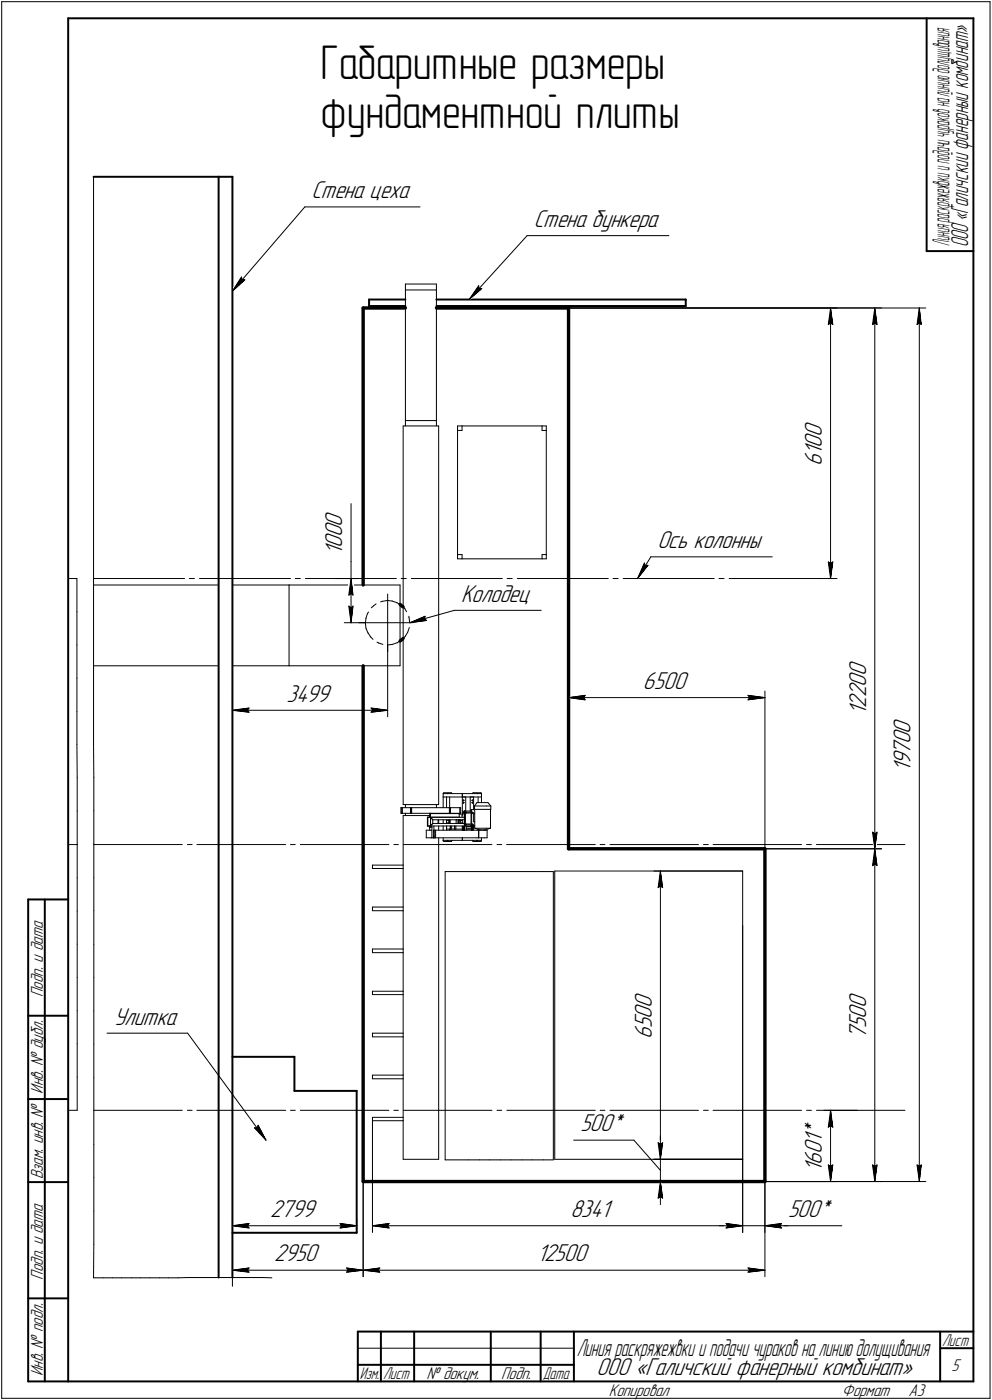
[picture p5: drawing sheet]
<svg xmlns="http://www.w3.org/2000/svg" width="298mm" height="421mm" viewBox="0 0 298 421" stroke-linecap="round" stroke-linejoin="round" font-family="sans-serif">
<defs><g id="words">
<g font-size="14.6">
<text x="96.3" y="23.8">Габаритные размеры</text>
<text x="96.3" y="38.6">фундаментной плиты</text>
</g>
<g font-size="7.8">
<text x="93.6" y="59.6">Стена цеха</text>
<text x="160.4" y="68.2">Стена бункера</text>
<text x="247" y="131.5" transform="rotate(-90 247 131.5)">0</text>
<text x="247" y="136.8" transform="rotate(-90 247 136.8)">1</text>
<text x="247" y="134.7" transform="rotate(-90 247 134.7)">0</text>
<text x="247" y="140.1" transform="rotate(-90 247 140.1)">6</text>
<text x="102.9" y="161.6" transform="rotate(-90 102.9 161.6)">0</text>
<text x="102.9" y="158.4" transform="rotate(-90 102.9 158.4)">0</text>
<text x="102.9" y="166.9" transform="rotate(-90 102.9 166.9)">1</text>
<text x="102.9" y="164.8" transform="rotate(-90 102.9 164.8)">0</text>
<text x="197.5" y="164.8">Ось колонны</text>
<text x="138.6" y="181">Колодец</text>
<text x="260.3" y="203.3" transform="rotate(-90 260.3 203.3)">0</text>
<text x="193.2" y="207.2">6500</text>
<text x="260.3" y="209.7" transform="rotate(-90 260.3 209.7)">2</text>
<text x="260.3" y="206.5" transform="rotate(-90 260.3 206.5)">0</text>
<text x="86.1" y="211">3499</text>
<text x="260.3" y="215" transform="rotate(-90 260.3 215)">1</text>
<text x="260.3" y="212.8" transform="rotate(-90 260.3 212.8)">2</text>
<text x="273.7" y="220.7" transform="rotate(-90 273.7 220.7)">0</text>
<text x="273.7" y="227" transform="rotate(-90 273.7 227)">7</text>
<text x="273.7" y="223.8" transform="rotate(-90 273.7 223.8)">0</text>
<text x="273.7" y="232.3" transform="rotate(-90 273.7 232.3)">1</text>
<text x="273.7" y="230.2" transform="rotate(-90 273.7 230.2)">9</text>
<text x="195.9" y="303.2" transform="rotate(-90 195.9 303.2)">0</text>
<text x="260.3" y="303.2" transform="rotate(-90 260.3 303.2)">0</text>
<text x="34.2" y="308.1">Улитка</text>
<text x="195.9" y="309.1" transform="rotate(-90 195.9 309.1)">5</text>
<text x="195.9" y="306.4" transform="rotate(-90 195.9 306.4)">0</text>
<text x="260.3" y="309.2" transform="rotate(-90 260.3 309.2)">5</text>
<text x="260.3" y="306.4" transform="rotate(-90 260.3 306.4)">0</text>
<text x="195.9" y="312.4" transform="rotate(-90 195.9 312.4)">6</text>
<text x="260.3" y="312.4" transform="rotate(-90 260.3 312.4)">7</text>
<text x="174.4" y="340.3">500*</text>
<text x="247" y="341.8" transform="rotate(-90 247 341.8)">*</text>
<text x="247" y="347.1" transform="rotate(-90 247 347.1)">0</text>
<text x="247" y="343.9" transform="rotate(-90 247 343.9)">1</text>
<text x="247" y="352.5" transform="rotate(-90 247 352.5)">1</text>
<text x="247" y="350.4" transform="rotate(-90 247 350.4)">6</text>
<text x="81.2" y="366.1">2799</text>
<text x="171.4" y="366.1">8341</text>
<text x="236.8" y="366.1">500*</text>
<text x="82.4" y="379.4">2950</text>
<text x="161.4" y="379.4">12500</text>
<text x="179.2" y="413.4">ООО «Галичский фанерный комбинат»</text>
</g>
<g font-size="7.5">
<text x="290.9" y="74.2" transform="rotate(-90 290.9 74.2)">ООО «Галичский фанерный комбинат»</text>
<text x="173.3" y="407.8">Линия раскряжежвки и подачи чураков на линиюдолущивания</text>
</g>
<text font-size="7.4" x="285.3" y="74" transform="rotate(-90 285.3 74)">Линияраскряжежвкииподачичураковналиниюдолущивания</text>
<g font-size="5.4">
<text x="12.8" y="299.8" transform="rotate(-90 12.8 299.8)">Подп. и дата</text>
<text x="12.8" y="328.9" transform="rotate(-90 12.8 328.9)">Инв. № дубл.</text>
<text x="12.8" y="354.7" transform="rotate(-90 12.8 354.7)">Взам. инв. №</text>
<text x="12.8" y="384.8" transform="rotate(-90 12.8 384.8)">Подп. и дата</text>
<text x="12.8" y="413.9" transform="rotate(-90 12.8 413.9)">Инв. № подл.</text>
<text x="285.9" y="412.3">5</text>
<text x="128.1" y="414.8">№ докум.</text>
<text x="150.6" y="414.8">Подп.</text>
<text x="183" y="419.8">Копировал</text>
<text x="253" y="419.8">Формат</text>
<text x="273" y="419.8">A3</text>
</g>
<g font-size="5.3">
<text x="283.1" y="404.8">Лист</text>
<text x="108.1" y="414.8">Изм.</text>
<text x="115.1" y="414.8">Лист</text>
<text x="163.1" y="414.8">Дата</text>
</g>
</g></defs>
<g fill="none" stroke="#000" stroke-width=".3">
<path d="M.5 .5v420zM.5 .5h297zM297.5 .5v420zM28.1 53.2v10zM28.1 63.2v10zM28.1 73.2v10.1zM91.6 62.2l-21.8 25.3zM91.6 62.2h34.6zM158.4 70.9l-17.4 19.2zM158.4 70.9h42.6zM28.1 83.3v10zM28.1 93.3v10.1z"/>
<path d="M69.8 87.5l3.8-3.3zM72.6 83.3l-2.8 4.2zM72.6 83.3l.1 .9zM72.7 84.2h.9zM121.8 85.4h9.3zM121.8 87.2h9.3zM121.8 87.2v39.3zM121.8 85.4v1.8zM131.1 87.2v39.3zM131.1 85.4v1.8zM141 90.1l3.8-3.3zM143.8 85.9l-2.8 4.2z"/>
<path d="M143.8 85.9l.1 .9zM143.9 86.8h.9zM170.9 92.6h107.3zM170.9 92.6h94zM170.9 92.6h80.6zM248.9 97.6l.7-.5zM249.6 92.6l.7 5zM249.6 97.1l.7 .5zM249.6 92.6l-.7 5zM249.6 92.6v81.4zM262.2 97.6l.7-.5zM262.9 92.6l.7 5z"/>
<path d="M262.9 97.1l.7 .5zM262.9 92.6l-.7 5zM262.9 92.6v162.7zM275.6 97.6l.7-.5zM276.3 92.6l.6 5zM276.3 97.1l.6 .5zM276.3 92.6l-.7 5zM276.3 92.6v262.7zM28.1 103.4v10zM28.1 113.4v10zM28.1 123.4v10zM28.1 133.4v10.1z"/>
<path d="M121.2 128.1v113.9zM121.2 128.1h10.6zM121.8 126.5v1.6zM121.8 126.5h9.3zM131.1 126.5v1.6zM131.8 128.1v113.9zM137.5 128.1v1.4zM137.5 128.1h1.4zM137.5 129.5v37.3zM137.5 129.5h1.4zM138.9 128.1v1.4zM138.9 128.1h24z"/>
<path d="M162.9 128.1v1.4zM162.9 128.1h1.3zM162.9 129.5h1.3zM164.2 128.1v1.4zM164.2 129.5v37.3zM28.1 143.5v10zM28.1 153.5v10.1zM105.5 151.5v17.4zM20.8 174h2.3zM23.1 174v10zM28.1 175.9h37.6zM28.1 174h27.4z"/>
<path d="M28.1 163.6v10zM28.1 173.6v10zM56.9 174h1.5zM59.9 174h27.4zM69.8 175.9h17.1zM86.9 175.9h33.3zM86.9 175.9v24.3zM88.7 174h1.6zM91.8 174h27.3zM100.9 174h6.5zM104.8 179l.7-.5zM105.5 168.9v5.1z"/>
<path d="M105.5 174l.6 5zM105.5 178.5l.6 .5zM105.5 174l-.7 5zM105.5 174v13.3zM116.5 178.6v8.7zM120.2 175.9v24.3zM120.6 174h1.5zM123.6 174h27.4zM137.5 168.1h1.4zM137.5 166.8v1.3zM137.5 166.8h1.4zM138.9 168.1h24z"/>
<path d="M138.9 166.8v1.3zM152.4 174h1.5zM155.4 174h27.4zM162.9 168.1h1.3zM162.9 166.8v1.3zM162.9 166.8h1.3zM164.2 166.8v1.3zM184.2 174h1.6zM187.3 174h27.3zM193.6 169.3l-2 4.7zM193.6 169.3l.3 .8zM193.9 170.1l.8-.1z"/>
<path d="M194.7 170l-3.1 4zM195.6 167.5l-4 6.5zM195.6 167.5h36.5zM216.1 174h1.5zM219.1 174h27.4zM246.5 174h5zM248.9 169l.7 5zM248.9 169l.7 .5zM249.6 169.5l.7-.5zM250.3 169l-.7 5zM23.1 194v10zM23.1 184v10z"/>
<path d="M28.1 183.6v10zM28.1 193.6v10.1zM103.5 187.3h6.3zM104.8 182.3l.7 5zM104.8 182.3l.7 .5zM105.5 182.8l.6-.5zM106.1 182.3l-.6 5zM107.8 187.3h8.7zM109.8 187.5l.2 1.5zM110 185.9l-.2 1.6zM110 189l.6 1.3zM110.4 184.6l-.4 1.3z"/>
<path d="M110.6 190.3l.8 1.3zM110.7 184.1l-.3 .5zM111.4 191.6l.7 .7zM111.6 182.8l.7-.6zM112.3 182.2l.7-.6zM113.3 193.1l.5 .3zM113.8 193.4l1.3 .4zM114.4 181l.5-.2zM114.9 180.8l1.5-.2zM116.4 180.6l1.5 .2zM116.5 194l1.4-.2zM116.5 187.3h8.6z"/>
<path d="M116.5 187.3v8.7zM116.5 194v21.6zM117.9 180.8l1.4 .5zM117.9 193.8l1.5-.5zM119.3 181.3l1.3 .7zM119.4 193.3l1.2-.8zM120.6 182l1.1 1zM120.6 192.5l1.2-1.1zM121.7 183l.5 1zM122.5 190.2l-.7 1.2zM122.9 185.3v.5zM122.9 185.8l.2 1.4z"/>
<path d="M123 188.7l-.5 1.5zM123.2 187.3l4.6-2zM123.2 187.3l5-.7zM123.2 187.3l13.4-3.7zM127.5 186.1l.7 .5zM127.8 185.3l-.3 .8zM136.6 183.6h26zM23.1 214v9.9zM23.1 204v10zM28.1 200.2h37.6zM28.1 203.7v10zM28.1 213.7v10.1z"/>
<path d="M69.8 200.2h17.1zM69.8 209v6.6zM69.8 213.6l5-.7zM69.8 213.6l5 .6zM69.8 213.6h46.7zM74.3 213.6l.5 .6zM74.8 212.9l-.5 .7zM86.9 200.2h33.3zM111.5 214.2l5-.6zM111.5 212.9l.5 .7zM111.5 212.9l5 .7zM112 213.6l-.5 .6z"/>
<path d="M170.9 207.9v47.4zM170.9 209.8l5-.7zM170.9 209.8l5 .7zM170.9 209.8h59zM175.3 209.8l.6 .7zM175.9 209.1l-.6 .7zM224.8 210.5l5.1-.7zM224.8 209.1l.5 .7zM224.8 209.1l5.1 .7zM225.3 209.8l-.5 .7zM229.9 207.9v47.4zM23.1 223.9l.1 10z"/>
<path d="M23.2 233.9v10zM28.1 223.8l.1 10zM28.2 233.8v10zM133.2 238.7h5.7zM133.2 239.7h1zM133.2 239.7v3.2zM133.2 238.7v1zM133.3 238.5l.1-.1zM133.3 238.5l-.1 .2zM133.4 238.4h2.2zM134.2 239.7h4.7zM134.2 239.7v3.2z"/>
<path d="M134.5 238.7h.1M134.6 238.7h.1M134.5 238.6h.1M135.1 239.7v3.2zM135.6 238.4l.1 .1zM135.7 238.5l.1 .2zM138.9 238.7h5.8zM138.9 239.7h5.8zM138.9 238.7v1zM138.9 239.7h1.1zM138.9 239.7v4.6zM140 239.7v4.2z"/>
<path d="M141.3 239.7v4.2zM141.3 239.7h1zM142.1 238.5l.2-.1zM142.1 238.5v.2zM142.3 239.7v3.8zM142.3 238.4h2.1zM143.3 238.7l.1-.1zM143.5 238.7h.1M143.7 239.7v1.7zM144.4 238.4l.2 .1zM144.6 238.5l.1 .2zM144.7 239.7v1.7z"/>
<path d="M144.7 238.7v1zM20.8 254h2.4zM23.2 254v10zM23.2 243.9v10.1zM28.2 254h26.6zM28.2 243.8v10zM28.2 253.8v10.1zM56.3 254h1.4zM59.2 254h26.7zM87.3 254h1.4zM90.3 254h26.5zM118.4 254h1.3z"/>
<path d="M120.5 242.9h.3zM120.5 242.9v1.7zM120.5 244.6h.3zM120.8 244.6h2.6zM120.8 242.9v1.7zM120.8 242.9h2.6zM121.2 242h10.6zM121.2 245.3v14.9zM121.2 245.3h7.9zM121.2 254h26.6zM121.8 242v.9zM121.8 244.6v.7z"/>
<path d="M123.4 242.9v1.7zM123.4 244.6h.1zM123.4 242.9h.1zM123.5 242.9h.2zM123.5 244.6h.2zM123.5 242.9v1.7zM123.7 242.9v1.7zM123.7 244.6h11.3zM123.7 242.9h11.3zM128.1 249.7v2.3zM128.1 249.7h1.4zM128.1 252h1.4z"/>
<path d="M128.4 248.4h.1M128.4 245.8v2.6zM128.4 245.8h.1M128.5 245.8h.9zM128.5 248.4h.9zM128.5 245.8v2.6zM129 248.4v.4zM129 245.4v.4zM129 248.8h.8zM129 245.4h.4zM129.1 244.6v.8zM129.1 248.8v.9z"/>
<path d="M129.5 244.6h.1M129.4 244.6v.2zM129.4 244.8v1zM129.4 245.8h8.6zM129.4 244.8h.1M129.4 244.7h.1M129.4 245.8h10.1zM129.4 245.8l.6 .7zM129.4 248.4h10.1zM129.4 245.8v2.6zM129.5 244.7h.2zM129.5 249.7h.3z"/>
<path d="M129.5 252h.3zM129.7 244.7h8.4zM129.7 244.7h.1M129.8 248.4v3.6zM129.8 252h.4zM130 246.5h9.5zM130 247.6h9.5zM130 247.6l-.6 .8zM130 246.5v1.1zM130.2 252h.1M130.3 250h.1M130.3 250.1h.1"/>
<path d="M130.3 250.2h.1M130.4 251.7h.1M130.3 251.5h.1M130.3 251.6h.1M130.3 251.7v.3zM130.4 252h.1M130.4 248.4v3.3zM130.4 251.7v.3zM130.5 249.7h.1M130.4 249.9v1.8zM130.5 252h.1M130.4 249.7v.2z"/>
<path d="M130.5 252h.3zM130.5 249.7h.3zM130.9 249.7h.1M130.9 252h.1M130.9 249.7v2.3zM130.9 249.7h12.4zM130.9 252h12.4zM131.1 242v.9zM131.7 246.5v1.1zM131.8 252v96.7zM131.8 248.4v1.3zM131.8 246.5v1.1z"/>
<path d="M133.2 252.7h5.7zM133.2 248.4v1.3zM133.2 246.5v1.1zM133.2 252v.7zM133.2 252.7h.1M133.2 252.8l.1 .2zM133.3 253l.1 .1zM133.4 253.1h2.2zM134.2 248.4v1.3zM134.2 246.5v1.1zM134.2 246.7h.7zM134.2 246.5v.2z"/>
<path d="M134.2 248.4v.9zM134.2 247.5v.1zM134.2 249.3h1.1zM134.2 247.5h.7zM134.4 252.7h.1M134.5 252.8h.1zM134.6 252.8h.1M134.9 246.5v1.1zM135 244.6h.2zM135 242.9h.2zM135 242.9v1.7zM135 246.5v1.1z"/>
<path d="M135.1 249.3v.4zM135.2 246.5v1.1zM135.2 242.9h.2zM135.2 244.6h.2zM135.2 242.9v1.7zM135.3 248.4v.9zM135.3 249.3h.1M135.4 242.9v1.7zM135.4 249.3h.3zM135.4 248.4v.9zM135.4 244.6h2.8zM135.4 242.9h2.8z"/>
<path d="M135.6 253.1l.1-.1zM135.7 249.3h.9zM135.7 248.4v.9zM135.8 252.8h.1M135.8 252.8l-.1 .2zM136.6 248.4v.9zM136.6 249.3h.1M136.7 249.3h.3zM136.7 248.4v.9zM137 248.4v.9zM137 249.3h1.9zM137.1 246.5h.1"/>
<path d="M137.1 246.5v1.1zM137.2 246.5h.1M137.7 246.5v1.1zM137.8 246.5v1.1zM137.9 246.7h.1M137.8 246.7h.1M137.8 246.6h.1M137.9 246.5v1.1zM138 244.8h.1M138 244.8v1zM138 244.9h.9zM138 246.7h.1"/>
<path d="M138 246.6h.1M138.1 246.7h.1M138.1 244.6h.1M138.1 246.5h.1M138.1 246.6h.1M138.2 244.6h.2zM138.2 242.9h.2zM138.2 242.9v1.7zM138.3 246.7h.6zM138.3 247.5h.6zM138.3 246.5v1.1zM138.4 242.9v1.7z"/>
<path d="M138.9 245.4v.4zM138.9 248.6v1.1zM138.9 248.6h.7zM138.9 252.7h5.8zM138.9 252v.7zM138.9 246.5v1.1zM138.9 248.4v.2zM138.9 244.3h.4zM138.9 244.3v.8zM139.3 248.8h.1M139.2 248.8h.1M139.2 248.9v.2z"/>
<path d="M139.2 249.1h.1M139.2 249.6h.1M139.3 249.5h.1M139.2 249.5h.1M139.3 240.6h.1M139.2 240.6h.1M139.2 240.7h.1M139.2 240.8h.1M139.3 241.3h.1M139.2 241.3h.1M139.2 241.4h.1M139.2 241.5h.1"/>
<path d="M139.2 248.9h.1M139.2 249h.1M139.2 244.5h.1M139.3 249.1h.1M139.4 248.8h.1M139.4 249.5h.1M139.3 240.9h.1M139.4 240.6h.1M139.3 241.6h.1M139.4 241.3h.1M139.4 248.9h.1M139.4 249.6h.1"/>
<path d="M139.4 240.8h.1M139.4 240.7h.1M139.4 241.4h.1M139.4 249.7h.1M139.4 249h.1M139.4 248.9v.2zM139.4 241.5h.1M139.4 243.9l-.5 1.5zM139.4 243.9h.1M139.5 243.9v4.5zM139.6 243.9h.1M139.6 248.4h.1"/>
<path d="M139.5 245h.1M139.6 244.9h.1M139.5 244.9h.1M139.5 247.6h.1M139.6 247.5h.1M139.5 247.5h.1M139.6 248.4v1.3zM139.6 243.9h.3zM139.6 243.9v4.5zM139.6 248.4h.3zM139.9 243.9h1.7zM139.9 248.4h2.8z"/>
<path d="M139.9 243.9v4.5zM140 247.9h.1M140 248h.1M140 248.1h.1M140 244.3h.1M140 244.4h.1M140 244.5h.1M140.1 249.3h1.5zM140.1 248.7h1.5zM140.1 248.6h1.5zM140.1 248.4v1.3zM140.1 244.5h1.5z"/>
<path d="M140.1 247.8h.1M140.1 244.3h.1M140.1 247.8h1.5zM140.1 248.1h1.5zM140.1 244.3h1.5zM141.6 243.5v4.8zM141.6 248.3h.1zM141.6 243.5h.1zM141.6 248.7v.6zM141.6 248.7h.1M141.6 249.3h.1M141.6 248.6h.7z"/>
<path d="M141.7 243.5v4.8zM141.7 243.5h1zM141.7 248.3h1zM141.8 248.9l.1 .2zM141.8 249.6h.1M141.8 249.5h.2zM141.8 249.5h.1M141.9 241.3h.1M141.8 241.4h.1M141.8 240.7h.1M141.8 248.9h.1M141.8 249.7h.1"/>
<path d="M141.8 249h.1M142 248.8h.1M141.9 248.8h.1M141.9 249.1h.1M142 241.3h.1M141.9 241.5h.1M142 240.6h.1M141.9 240.6h.1M141.9 240.8h.1M142 249.5h.1M141.9 249.5h.1M141.9 249h.1"/>
<path d="M142 248.1h.1M142 248h.1M142 244.5h.1M142 244.4h.1M142 249.1h.1M142.1 248.8h.1M142.1 249.5h.1M142 241.6h.1M142.1 241.3h.1M142 240.9h.1M142.1 240.6h.1M142.1 249.6h.1"/>
<path d="M142.1 248.9h.1M142 247.9h.1M142.1 248.1h.1M142.1 244.5h.1M142 244.3h.1M142.1 248.9v.2zM142.1 249.7h.1M142.1 241.5h.1M142.1 241.4h.1M142.1 240.8h.1M142.1 240.7h.1M142.1 249h.1"/>
<path d="M142.1 247.8h.1M142.2 248.1h.1M142.1 244.3h.1M142.2 244.5h.1M142.1 252.7h.1M142.1 252.8v.2zM142.1 253l.2 .1zM142.2 247.9h.1M142.2 248h.1M142.2 244.3h.1M142.2 244.4h.1M142.3 248.6v1.1z"/>
<path d="M142.3 248.4v.2zM142.3 247.1h.4zM142.3 244.7h.4zM142.3 244.7v2.4zM142.3 253.1h2.1zM142.6 242.4h3.5zM142.6 242.4v1zM142.6 243.4h3.5zM142.7 243.4v5.7zM142.7 249.1h3.4zM142.7 249.1l1.6 .5zM143.3 252.7h.1"/>
<path d="M143.3 241.4l-.7 1zM143.3 241.4h2.5zM143.3 252h.5zM143.3 249.7h.5zM143.3 252.8h.1M143.4 252.8h.1M143.7 249.3v.4zM143.8 249.7v2.3zM143.8 252h1.8zM143.8 249.7h1.8zM144.3 249.7h.1M144.3 249.6h1.1z"/>
<path d="M144.4 253.1l.2-.1zM144.7 252v.7zM144.7 252.8h.1M144.7 252.8l-.1 .2zM145.4 249.6h.4zM145.6 249.7h.8zM145.6 252h.8zM145.8 249.7h.1M145.8 241.4h.8zM145.8 249.6l1.6-.5zM146.1 242.4h1.4zM146.1 249.1h1.3z"/>
<path d="M146.1 243.4h1.4zM146.4 249.7v2.3zM146.6 241.4l.9 1zM147.4 243.4v5.7zM147.5 242.4v1zM149.4 254h1.4zM152.2 254h26.7zM170.9 255.3h94zM180.3 254h1.5zM183.3 254h26.6zM211.4 254h1.5zM214.3 254h26.6z"/>
<path d="M229.9 255.3h35zM229.9 255.3v115.4zM242.4 254h1.4zM245.4 254h26.5zM262.2 250.3l.7 5zM262.2 250.3l.7 .5zM262.9 255.3l.7 5zM262.9 259.8l.7 .5zM262.9 255.3l-.7 5zM262.9 255.3v100zM262.9 250.8l.7-.5zM263.6 250.3l-.7 5z"/>
<path d="M23.2 274v10zM23.2 264v10zM28.2 263.9v10zM28.2 273.9v10.1zM111.9 260.2v1zM111.9 272.8h9.3zM111.9 273.9h9.3zM111.9 260.2h9.3zM111.9 272.8v1.1zM111.9 261.2h9.3zM121.2 273.9v11.5zM121.2 261.2v11.6z"/>
<path d="M121.2 260.2v1zM121.2 272.8v1.1zM133.8 262.1h7zM133.8 262.1v86.7zM140.8 262.1h3.3zM144.1 262.1h3.1zM147.2 262.1h3.3zM150.5 262.1h3.1zM153.6 262.1h3.3zM156.9 262.1h3zM159.9 262.1h3.3zM163.2 262.1h3.1z"/>
<path d="M166.3 262.1v86.7zM166.7 262v86.7zM166.7 262h56.5zM196.5 262h26.7zM197.8 267l.7-.6zM198.5 262l.6 5zM198.5 266.4l.6 .6zM198.5 262l-.7 5zM198.5 262v86.7zM223.2 262v86.7zM223.2 278.4v92.3zM262.2 260.3l.7-.5z"/>
<path d="M23.2 294v10zM23.2 284v10zM28.2 284v10zM28.2 294v10zM111.9 298.1h9.3zM111.9 299.1h9.3zM111.9 286.5h9.3zM111.9 298.1v1zM111.9 285.4v1.1zM111.9 285.4h9.3zM121.2 286.5v11.6zM121.2 299.1v11.6z"/>
<path d="M121.2 285.4v1.1zM121.2 298.1v1zM23.2 313.9v10zM23.2 304v9.9zM28.2 304v10zM28.2 314v10.1zM32.2 310.7h24.2zM56.4 310.7l23.5 32.2zM111.9 311.8h9.3zM111.9 310.7h9.3zM111.9 310.7v1.1zM121.2 311.8v11.5z"/>
<path d="M121.2 310.7v1.1zM20.8 333.9h2.4zM23.2 323.9v10zM28.2 333.9h26.6zM28.2 324.1v10zM28.2 334.1v10.1zM56.3 333.9h1.4zM59.2 333.9h26.7zM76.5 339.2l3.4 3.7zM76.5 339.2l.8 .1zM77.6 338.4l-.3 .9zM77.6 338.4l2.3 4.5z"/>
<path d="M87.3 333.9h1.4zM90.3 333.9h26.5zM111.9 336v1.1zM111.9 324.4h9.3zM111.9 323.3v1.1zM111.9 337.1h9.3zM111.9 323.3h9.3zM111.9 336h9.3zM111.9 337.1v33.6zM118.4 333.9h1.3zM121.2 324.4v11.6zM121.2 337.1v11.6z"/>
<path d="M121.2 336v1.1zM121.2 323.3v1.1zM121.2 333.9h26.6zM149.4 333.9h1.4zM152.3 333.9h26.6zM180.3 333.9h1.5zM183.3 333.9h26.6zM211.4 333.9h1.5zM214.3 333.9h26.6zM242.4 333.9h1.4zM245.4 333.9h26.5zM247.6 333.9h10z"/>
<path d="M248.9 339l.7-.5zM249.6 333.9l.7 5.1zM249.6 338.5l.7 .5zM249.6 333.9l-.7 5.1zM249.6 333.9v21.4zM28.2 344.2v10zM28.2 354.2v10zM109.1 355.3v28.7zM121.2 348.7h10.6zM133.8 348.8h7zM140.8 348.8h3.3zM144.1 348.8h3.1z"/>
<path d="M147.2 348.8h3.3zM150.5 348.8h3.1zM153.6 348.8h3.3zM156.9 348.8h3zM159.9 348.8h3.3zM163.2 348.8h3.1zM166.7 348.7h56.5zM172.4 342.9h18.1zM190.5 342.9l8 9.1zM196.5 355.3h33.4zM196.5 348.7h26.7zM197.8 343.7l.7 .5z"/>
<path d="M197.8 343.7l.7 5zM198.5 355.3l-.7 5zM198.5 359.8l.6 .5zM198.5 355.3l.6 5zM198.5 355.3v7zM198.5 344.2l.6-.5zM198.5 341.6v7.1zM198.5 348.7v6.6zM199.1 343.7l-.6 5zM223.2 348.7v22zM229.9 355.3h48.3zM229.9 355.3h21.6z"/>
<path d="M229.9 355.3h35zM229.9 355.3v28.7zM248.9 350.4l.7 4.9zM248.9 350.4l.7 .4zM249.6 350.8l.7-.4zM250.3 350.4l-.7 4.9zM262.2 350.4l.7 4.9zM262.2 350.4l.7 .4zM262.9 350.8l.7-.4zM263.6 350.4l-.7 4.9zM275.6 350.4l.7 4.9zM275.6 350.4l.7 .4z"/>
<path d="M276.3 350.8l.6-.4zM276.9 350.4l-.6 4.9zM28.2 364.2v10zM28.2 374.2l-.1 10.1zM69.8 380v6.8zM69.8 366.6v4.2zM69.8 368.6l5-.6zM69.8 368.6l5 .7zM69.8 368.6h37.4zM74.3 368.6l.5 .7zM74.8 368l-.5 .6zM102.2 369.3l5-.7z"/>
<path d="M102.2 368l.4 .6zM102.2 368l5 .6zM102.6 368.6l-.4 .7zM107.2 366.6v4.2zM111.9 368.6l5-.6zM111.9 368.6l5 .7zM111.9 368.6h111.3zM116.4 368.6l.5 .7zM116.9 368l-.5 .6zM197.8 360.3l.7-.5zM216.2 368.6h7zM218.2 368l5 .6z"/>
<path d="M218.2 368l.5 .6zM218.2 369.3l5-.7zM218.7 368.6l-.5 .7zM223.2 368.6h6.7zM229.9 368.6h5zM229.9 368.6l5 .7zM229.9 368.6l5-.6zM229.9 368.6h6.9zM234.4 368.6l.5 .7zM234.9 368.6h18.1zM234.9 368l-.5 .6zM28.1 384.3h2.9z"/>
<path d="M31 384.3h2.8zM33.8 384.3h2.8zM36.6 384.3h2.9zM39.5 384.3h2.7zM42.2 384.3h2.8zM45 384.3h2.8zM47.8 384.3h2.9zM50.7 384.3h2.8zM53.5 384.3l2.8-.1zM56.3 384.2h2.9zM59.2 384.2h2.8zM62 384.2h2.8z"/>
<path d="M64.8 384.2h2.8zM67.6 384.2h2.8zM69.8 382l5-.7zM69.8 382l5 .6zM69.8 382h39.3zM70.4 384.2h2.8zM73.2 384.2h2.8zM74.3 382l.5 .6zM74.8 381.3l-.5 .7zM76 384.2h2.8zM78.8 384.2l2.9 .1zM104.1 382.6l5-.6z"/>
<path d="M104.1 381.3l.5 .7zM104.1 381.3l5 .7zM104.6 382l-.5 .6zM109.1 382l5-.7zM109.1 382l5 .6zM109.1 382h120.8zM113.6 382l.5 .6zM114.1 381.3l-.5 .7zM224.8 382.6l5.1-.6zM224.8 381.3l.5 .7zM224.8 381.3l5.1 .7zM225.3 382l-.5 .6z"/>
<path d="M107.5 405.5h65zM.5 420.5h297z"/>
</g>
<g fill="none" stroke="#000" stroke-width=".59">
<path d="M20.5 5.5v410zM20.5 5.5h272zM278.5 5.5v70zM292.5 5.5v410zM28.1 53.2h37.6zM65.7 53.2h4.1zM65.7 53.2v331zM69.8 53.2v331zM278.5 75.5h14zM110.9 92h10.9zM110.9 90.1h10.9zM110.9 90.1v1.9z"/>
<path d="M131.1 92h75zM131.1 90.1h75zM206.1 90.1v1.9zM8.5 270.5v145zM8.5 270.5h12zM13.5 270.5v145zM8.5 305.5h12zM69.8 317.8h18.7zM88.5 317.8v10.3zM8.5 330.5h12zM88.5 328.1h18.7zM107.2 328.1v42.7z"/>
<path d="M8.5 355.5h12zM69.8 370.8h37.4zM8.5 390.5h12zM8.5 415.5h12zM20.5 415.5h272zM107.5 400.5h185zM107.5 400.5v15zM107.5 410.5h7zM114.5 400.5v15zM114.5 410.5h10zM124.5 400.5v15zM124.5 410.5h23z"/>
<path d="M147.5 400.5v15zM147.5 410.5h15zM162.5 400.5v15zM162.5 410.5h10zM172.5 400.5v15zM282.5 400.5v15zM282.5 405.5h10z"/>
</g>
<path d="M109.1 92.6h12.7zM109.1 92.6v83.3zM131.1 92.6h39.8zM170.9 92.6v162.7zM120.2 181.8l1 .7zM120.2 192.8l1-.8zM109.1 200.2v155.1zM170.9 255.3h59zM229.9 255.3v100zM109.1 355.3h120.8z" fill="none" stroke="#000" stroke-width="1"/>
<g fill="#fff" stroke="#fff" stroke-width=".3">
<path d="M267.9 215.6h7.4zM267.9 215.7h7.4zM267.9 215.8h7.4zM267.9 215.9h7.4zM267.9 216h7.4zM267.9 216.1h7.4zM267.9 216.2h7.4zM267.9 216.2h7.4zM267.9 216.3h7.4zM267.9 216.4h7.4zM267.9 216.5h7.4zM267.9 216.6h7.4zM267.9 216.7h7.4zM267.9 216.7h7.4zM267.9 216.8h7.4zM267.9 216.9h7.4zM267.9 217h7.4zM267.9 217.1h7.4zM267.9 217.2h7.4zM267.9 217.3h7.4zM267.9 217.3h7.4zM267.9 217.4h7.4zM267.9 217.5h7.4zM267.9 217.6h7.4zM267.9 217.7h7.4zM267.9 217.8h7.4zM267.9 217.8h7.4zM267.9 217.9h7.4zM267.9 218h7.4zM267.9 218.1h7.4zM267.9 218.2h7.4zM267.9 218.3h7.4zM267.9 218.4h7.4zM267.9 218.4h7.4zM267.9 218.5h7.4zM267.9 218.6h7.4zM267.9 218.7h7.4zM267.9 218.8h7.4zM267.9 218.9h7.4zM267.9 218.9h7.4zM267.9 219h7.4zM267.9 219.1h7.4zM267.9 219.2h7.4zM267.9 219.3h7.4zM267.9 219.4h7.4zM267.9 219.5h7.4zM267.9 219.5h7.4zM267.9 219.6h7.4zM267.9 219.7h7.4zM267.9 219.8h7.4zM267.9 219.9h7.4zM267.9 220h7.4zM267.9 220h7.4zM267.9 220.1h7.4zM267.9 220.2h7.4zM267.9 220.3h7.4zM267.9 220.4h7.4zM267.9 220.5h7.4zM267.9 220.6h7.4zM267.9 220.6h7.4zM267.9 220.7h7.4zM267.9 220.8h7.4zM267.9 220.9h7.4zM267.9 221h7.4zM267.9 221.1h7.4zM267.9 221.1h7.4zM267.9 221.2h7.4zM267.9 221.3h7.4zM267.9 221.4h7.4zM267.9 221.5h7.4zM267.9 221.6h7.4zM267.9 221.7h7.4zM267.9 221.7h7.4zM267.9 221.8h7.4zM267.9 221.9h7.4zM267.9 222h7.4zM267.9 222.1h7.4zM267.9 222.2h7.4zM267.9 222.2h7.4zM267.9 222.3h7.4zM267.9 222.4h7.4zM267.9 222.5h7.4zM267.9 222.6h7.4zM267.9 222.7h7.4zM267.9 222.8h7.4zM267.9 222.8h7.4zM267.9 222.9h7.4zM267.9 223h7.4zM267.9 223.1h7.4zM267.9 223.2h7.4zM267.9 223.3h7.4zM267.9 223.4h7.4zM267.9 223.4h7.4zM267.9 223.5h7.4zM267.9 223.6h7.4zM267.9 223.7h7.4zM267.9 223.8h7.4zM267.9 223.9h7.4zM267.9 223.9h7.4zM267.9 224h7.4zM267.9 224.1h7.4zM267.9 224.2h7.4zM267.9 224.3h7.4zM267.9 224.4h7.4zM267.9 224.5h7.4zM267.9 224.5h7.4zM267.9 224.6h7.4zM267.9 224.7h7.4zM267.9 224.8h7.4zM267.9 224.9h7.4zM267.9 225h7.4zM267.9 225h7.4zM267.9 225.1h7.4zM267.9 225.2h7.4zM267.9 225.3h7.4zM267.9 225.4h7.4zM267.9 225.5h7.4zM267.9 225.6h7.4zM267.9 225.6h7.4zM267.9 225.7h7.4zM267.9 225.8h7.4zM267.9 225.9h7.4zM267.9 226h7.4zM267.9 226.1h7.4zM267.9 226.1h7.4zM267.9 226.2h7.4zM267.9 226.3h7.4zM267.9 226.4h7.4zM267.9 226.5h7.4zM267.9 226.6h7.4zM267.9 226.7h7.4zM267.9 226.7h7.4zM267.9 226.8h7.4zM267.9 226.9h7.4zM267.9 227h7.4zM267.9 227.1h7.4zM267.9 227.2h7.4zM267.9 227.2h7.4zM267.9 227.3h7.4zM267.9 227.4h7.4zM267.9 227.5h7.4zM267.9 227.6h7.4zM267.9 227.7h7.4zM267.9 227.8h7.4zM267.9 227.8h7.4zM267.9 227.9h7.4zM267.9 228h7.4zM267.9 228.1h7.4zM267.9 228.2h7.4zM267.9 228.3h7.4zM267.9 228.3h7.4zM267.9 228.4h7.4zM267.9 228.5h7.4zM267.9 228.6h7.4zM267.9 228.7h7.4zM267.9 228.8h7.4zM267.9 228.9h7.4zM267.9 228.9h7.4zM267.9 229h7.4zM267.9 229.1h7.4zM267.9 229.2h7.4zM267.9 229.3h7.4zM267.9 229.4h7.4zM267.9 229.4h7.4zM267.9 229.5h7.4zM267.9 229.6h7.4zM267.9 229.7h7.4zM267.9 229.8h7.4zM267.9 229.9h7.4zM267.9 230h7.4zM267.9 230h7.4zM267.9 230.1h7.4zM267.9 230.2h7.4zM267.9 230.3h7.4zM267.9 230.4h7.4zM267.9 230.5h7.4zM267.9 230.5h7.4zM267.9 230.6h7.4zM267.9 230.7h7.4zM267.9 230.8h7.4zM267.9 230.9h7.4zM267.9 231h7.4zM267.9 231.1h7.4zM267.9 231.1h7.4zM267.9 231.2h7.4zM267.9 231.3h7.4zM267.9 231.4h7.4zM267.9 231.5h7.4zM267.9 231.6h7.4zM267.9 231.6h7.4zM267.9 231.7h7.4zM267.9 231.8h7.4zM267.9 231.9h7.4zM267.9 232h7.4zM267.9 232.1h7.4zM267.9 232.2h7.4zM267.9 232.2h7.4z"/>
<path d="M275 349.8h2.5zM275.1 349.9h2.4zM275.1 350h2.4zM275.1 350.1h2.4zM275.1 350.2h2.4zM275.1 350.3h2.4zM275.1 350.4h2.4zM275.1 350.4h2.4zM275.2 350.5h2.2zM275.2 350.6h2.2zM275.2 350.7h2.2zM275.2 350.8h2.2zM275.2 350.9h2.2zM275.2 350.9h2.2zM275.2 351h2.2zM275.3 351.1h2zM275.3 351.2h2zM275.3 351.3h2zM275.3 351.4h2zM275.3 351.5h2zM275.3 351.5h2zM275.3 351.6h2zM275.3 351.7h1.9zM275.3 351.8h1.9zM275.3 351.9h1.9zM275.3 352h1.9zM275.3 352h1.9zM275.3 352.1h1.9zM275.3 352.2h1.9zM275.3 352.3h1.9zM275.4 352.4h1.7zM275.4 352.5h1.7zM275.4 352.6h1.7zM275.4 352.6h1.7zM275.4 352.7h1.7zM275.4 352.8h1.7zM275.4 352.9h1.7zM275.5 353h1.5zM275.5 353.1h1.5zM275.5 353.1h1.5zM275.5 353.2h1.5zM275.5 353.3h1.5zM275.5 353.4h1.5zM275.5 353.5h1.5zM275.5 353.6h1.4zM275.6 353.7h1.3zM275.6 353.7h1.3zM275.7 353.8h1.2zM275.7 353.9h1.2zM275.8 354h1.1zM275.8 354.1h1zM275.8 354.2h1zM275.8 354.2h.9zM275.8 354.3h.9zM275.9 354.4h.8zM275.9 354.5h.7zM276 354.6h.6zM276 354.7h.6zM276 354.8h.5zM276.1 354.8h.4zM276.1 354.9h.3zM276.2 355h.2zM276.2 355.1h.2z"/>
<path d="M276.2 92.9h.2zM276.2 93h.2zM276.1 93h.3zM276.1 93.1h.4zM276 93.2h.5zM276 93.3h.6zM276 93.4h.6zM275.9 93.5h.7zM275.9 93.6h.8zM275.8 93.6h.9zM275.8 93.7h.9zM275.8 93.8h1zM275.8 93.9h1zM275.8 94h1.1zM275.7 94.1h1.2zM275.7 94.1h1.2zM275.6 94.2h1.3zM275.6 94.3h1.3zM275.5 94.4h1.4zM275.5 94.5h1.5zM275.5 94.6h1.5zM275.5 94.7h1.5zM275.5 94.7h1.5zM275.5 94.8h1.5zM275.5 94.9h1.5zM275.5 95h1.5zM275.4 95.1h1.7zM275.4 95.2h1.7zM275.4 95.2h1.7zM275.4 95.3h1.7zM275.4 95.4h1.7zM275.4 95.5h1.7zM275.4 95.6h1.7zM275.3 95.7h1.9zM275.3 95.8h1.9zM275.3 95.8h1.9zM275.3 95.9h1.9zM275.3 96h1.9zM275.3 96.1h1.9zM275.3 96.2h1.9zM275.3 96.3h1.9zM275.3 96.4h2zM275.3 96.4h2zM275.3 96.5h2zM275.3 96.6h2zM275.3 96.7h2zM275.3 96.8h2zM275.3 96.9h2zM275.2 96.9h2.2zM275.2 97h2.2zM275.2 97.1h2.2zM275.2 97.2h2.2zM275.2 97.3h2.2zM275.2 97.4h2.2zM275.2 97.5h2.2zM275.1 97.5h2.4zM275.1 97.6h2.4zM275.1 97.7h2.4zM275.1 97.8h2.4zM275.1 97.9h2.4zM275.1 98h2.4zM275.1 98h2.4z"/>
<path d="M241.2 336.8h7.4zM241.2 336.9h7.4zM241.2 337h7.4zM241.2 337.1h7.4zM241.2 337.1h7.4zM241.2 337.2h7.4zM241.2 337.3h7.4zM241.2 337.4h7.4zM241.2 337.5h7.4zM241.2 337.6h7.4zM241.2 337.7h7.4zM241.2 337.7h7.4zM241.2 337.8h7.4zM241.2 337.9h7.4zM241.2 338h7.4zM241.2 338.1h7.4zM241.2 338.2h7.4zM241.2 338.2h7.4zM241.2 338.3h7.4zM241.2 338.4h7.4zM241.2 338.5h7.4zM241.2 338.6h7.4zM241.2 338.7h7.4zM241.2 338.8h7.4zM241.2 338.8h7.4zM241.2 338.9h7.4zM241.2 339h7.4zM241.2 339.1h7.4zM241.2 339.2h7.4zM241.2 339.3h7.4zM241.2 339.3h7.4zM241.2 339.4h7.4zM241.2 339.5h7.4zM241.2 339.6h7.4zM241.2 339.7h7.4zM241.2 339.8h7.4zM241.2 339.9h7.4zM241.2 339.9h7.4zM241.2 340h7.4zM241.2 340.1h7.4zM241.2 340.2h7.4zM241.2 340.3h7.4zM241.2 340.4h7.4zM241.2 340.4h7.4zM241.2 340.5h7.4zM241.2 340.6h7.4zM241.2 340.7h7.4zM241.2 340.8h7.4zM241.2 340.9h7.4zM241.2 341h7.4zM241.2 341h7.4zM241.2 341.1h7.4zM241.2 341.2h7.4zM241.2 341.3h7.4zM241.2 341.4h7.4zM241.2 341.5h7.4zM241.2 341.5h7.4zM241.2 341.6h7.4zM241.2 341.7h7.4zM241.2 341.8h7.4zM241.2 341.9h7.4zM241.2 342h7.4zM241.2 342.1h7.4zM241.2 342.1h7.4zM241.2 342.2h7.4zM241.2 342.3h7.4zM241.2 342.4h7.4zM241.2 342.5h7.4zM241.2 342.6h7.4zM241.2 342.6h7.4zM241.2 342.7h7.4zM241.2 342.8h7.4zM241.2 342.9h7.4zM241.2 343h7.4zM241.2 343.1h7.4zM241.2 343.2h7.4zM241.2 343.2h7.4zM241.2 343.3h7.4zM241.2 343.4h7.4zM241.2 343.5h7.4zM241.2 343.6h7.4zM241.2 343.7h7.4zM241.2 343.7h7.4zM241.2 343.8h7.4zM241.2 343.9h7.4zM241.2 344h7.4zM241.2 344.1h7.4zM241.2 344.2h7.4zM241.2 344.3h7.4zM241.2 344.3h7.4zM241.2 344.4h7.4zM241.2 344.5h7.4zM241.2 344.6h7.4zM241.2 344.7h7.4zM241.2 344.8h7.4zM241.2 344.8h7.4zM241.2 344.9h7.4zM241.2 345h7.4zM241.2 345.1h7.4zM241.2 345.2h7.4zM241.2 345.3h7.4zM241.2 345.4h7.4zM241.2 345.4h7.4zM241.2 345.5h7.4zM241.2 345.6h7.4zM241.2 345.7h7.4zM241.2 345.8h7.4zM241.2 345.9h7.4zM241.2 345.9h7.4zM241.2 346h7.4zM241.2 346.1h7.4zM241.2 346.2h7.4zM241.2 346.3h7.4zM241.2 346.4h7.4zM241.2 346.5h7.4zM241.2 346.5h7.4zM241.2 346.6h7.4zM241.2 346.7h7.4zM241.2 346.8h7.4zM241.2 346.9h7.4zM241.2 347h7.4zM241.2 347h7.4zM241.2 347.1h7.4zM241.2 347.2h7.4zM241.2 347.3h7.4zM241.2 347.4h7.4zM241.2 347.5h7.4zM241.2 347.6h7.4zM241.2 347.6h7.4zM241.2 347.7h7.4zM241.2 347.8h7.4zM241.2 347.9h7.4zM241.2 348h7.4zM241.2 348.1h7.4zM241.2 348.1h7.4zM241.2 348.2h7.4zM241.2 348.3h7.4zM241.2 348.4h7.4zM241.2 348.5h7.4zM241.2 348.6h7.4zM241.2 348.7h7.4zM241.2 348.7h7.4zM241.2 348.8h7.4zM241.2 348.9h7.4zM241.2 349h7.4zM241.2 349.1h7.4zM241.2 349.2h7.4zM241.2 349.2h7.4zM241.2 349.3h7.4zM241.2 349.4h7.4zM241.2 349.5h7.4zM241.2 349.6h7.4zM241.2 349.7h7.4zM241.2 349.8h7.4zM241.2 349.8h7.4zM241.2 349.9h7.4zM241.2 350h7.4zM241.2 350.1h7.4zM241.2 350.2h7.4zM241.2 350.3h7.4zM241.2 350.4h7.4zM241.2 350.4h7.4zM241.2 350.5h7.4zM241.2 350.6h7.4zM241.2 350.7h7.4zM241.2 350.8h7.4zM241.2 350.9h7.4zM241.2 350.9h7.4zM241.2 351h7.4zM241.2 351.1h7.4zM241.2 351.2h7.4zM241.2 351.3h7.4zM241.2 351.4h7.4zM241.2 351.5h7.4zM241.2 351.5h7.4zM241.2 351.6h7.4zM241.2 351.7h7.4zM241.2 351.8h7.4zM241.2 351.9h7.4zM241.2 352h7.4zM241.2 352h7.4zM241.2 352.1h7.4zM241.2 352.2h7.4zM241.2 352.3h7.4zM241.2 352.4h7.4z"/>
<path d="M249.5 334.2h.3zM249.5 334.3h.3zM249.4 334.3h.4zM249.4 334.4h.5zM249.4 334.5h.5zM249.3 334.6h.6zM249.3 334.7h.6zM249.3 334.8h.6zM249.3 334.9h.6zM249.3 334.9h.7zM249.2 335h.8zM249.2 335.1h.9zM249.1 335.2h1zM249.1 335.3h1zM249.1 335.4h1.1zM249 335.4h1.2zM249 335.5h1.2zM248.9 335.6h1.4zM248.9 335.7h1.4zM248.8 335.8h1.5zM248.8 335.9h1.6zM248.8 336h1.6zM248.8 336h1.6zM248.8 336.1h1.6zM248.8 336.2h1.6zM248.8 336.3h1.6zM248.8 336.4h1.6zM248.8 336.5h1.6zM248.8 336.5h1.6zM248.8 336.6h1.6zM248.8 336.7h1.6zM248.8 336.8h1.6zM248.8 336.9h1.6zM248.8 337h1.6zM248.7 337.1h1.8zM248.7 337.1h1.8zM248.7 337.2h1.8zM248.7 337.3h1.8zM248.7 337.4h1.8zM248.7 337.5h1.8zM248.7 337.6h1.8zM248.6 337.7h2zM248.6 337.7h2zM248.6 337.8h2zM248.6 337.9h2zM248.6 338h2zM248.6 338.1h2zM248.6 338.2h2zM248.5 338.2h2.2zM248.5 338.3h2.2zM248.5 338.4h2.2zM248.5 338.5h2.2zM248.5 338.6h2.2zM248.5 338.7h2.2zM248.5 338.8h2.2zM248.4 338.8h2.4zM248.4 338.9h2.4zM248.4 339h2.4zM248.4 339.1h2.4zM248.4 339.2h2.4zM248.4 339.3h2.4zM248.4 339.3h2.4z"/>
<path d="M248.3 349.8h2.5zM248.4 349.9h2.4zM248.4 350h2.4zM248.4 350.1h2.4zM248.4 350.2h2.4zM248.4 350.3h2.4zM248.4 350.4h2.4zM248.4 350.4h2.4zM248.5 350.5h2.2zM248.5 350.6h2.2zM248.5 350.7h2.2zM248.5 350.8h2.2zM248.5 350.9h2.2zM248.5 350.9h2.2zM248.5 351h2.2zM248.6 351.1h2zM248.6 351.2h2zM248.6 351.3h2zM248.6 351.4h2zM248.6 351.5h2zM248.6 351.5h2zM248.6 351.6h2zM248.6 351.7h1.9zM248.7 351.8h1.8zM248.7 351.9h1.8zM248.7 352h1.8zM248.7 352h1.8zM248.7 352.1h1.8zM248.7 352.2h1.8zM248.7 352.3h1.8zM248.8 352.4h1.6zM248.8 352.5h1.6zM248.8 352.6h1.6zM248.8 352.6h1.6zM248.8 352.7h1.6zM248.8 352.8h1.6zM248.8 352.9h1.6zM248.8 353h1.6zM248.8 353.1h1.6zM248.8 353.1h1.6zM248.8 353.2h1.6zM248.8 353.3h1.6zM248.8 353.4h1.6zM248.8 353.5h1.6zM248.8 353.6h1.5zM248.9 353.7h1.4zM248.9 353.7h1.4zM249 353.8h1.2zM249 353.9h1.2zM249.1 354h1.1zM249.1 354.1h1zM249.1 354.2h1zM249.2 354.2h.8zM249.2 354.3h.8zM249.3 354.4h.7zM249.3 354.5h.6zM249.3 354.6h.6zM249.3 354.7h.6zM249.3 354.8h.6zM249.4 354.8h.5zM249.4 354.9h.4zM249.5 355h.3zM249.5 355.1h.3z"/>
<path d="M254.5 298.3h7.4zM254.5 298.4h7.4zM254.5 298.4h7.4zM254.5 298.5h7.4zM254.5 298.6h7.4zM254.5 298.7h7.4zM254.5 298.8h7.4zM254.5 298.9h7.4zM254.5 299h7.4zM254.5 299h7.4zM254.5 299.1h7.4zM254.5 299.2h7.4zM254.5 299.3h7.4zM254.5 299.4h7.4zM254.5 299.5h7.4zM254.5 299.6h7.4zM254.5 299.6h7.4zM254.5 299.7h7.4zM254.5 299.8h7.4zM254.5 299.9h7.4zM254.5 300h7.4zM254.5 300.1h7.4zM254.5 300.1h7.4zM254.5 300.2h7.4zM254.5 300.3h7.4zM254.5 300.4h7.4zM254.5 300.5h7.4zM254.5 300.6h7.4zM254.5 300.7h7.4zM254.5 300.7h7.4zM254.5 300.8h7.4zM254.5 300.9h7.4zM254.5 301h7.4zM254.5 301.1h7.4zM254.5 301.2h7.4zM254.5 301.2h7.4zM254.5 301.3h7.4zM254.5 301.4h7.4zM254.5 301.5h7.4zM254.5 301.6h7.4zM254.5 301.7h7.4zM254.5 301.8h7.4zM254.5 301.8h7.4zM254.5 301.9h7.4zM254.5 302h7.4zM254.5 302.1h7.4zM254.5 302.2h7.4zM254.5 302.3h7.4zM254.5 302.3h7.4zM254.5 302.4h7.4zM254.5 302.5h7.4zM254.5 302.6h7.4zM254.5 302.7h7.4zM254.5 302.8h7.4zM254.5 302.9h7.4zM254.5 302.9h7.4zM254.5 303h7.4zM254.5 303.1h7.4zM254.5 303.2h7.4zM254.5 303.3h7.4zM254.5 303.4h7.4zM254.5 303.4h7.4zM254.5 303.5h7.4zM254.5 303.6h7.4zM254.5 303.7h7.4zM254.5 303.8h7.4zM254.5 303.9h7.4zM254.5 304h7.4zM254.5 304h7.4zM254.5 304.1h7.4zM254.5 304.2h7.4zM254.5 304.3h7.4zM254.5 304.4h7.4zM254.5 304.5h7.4zM254.5 304.5h7.4zM254.5 304.6h7.4zM254.5 304.7h7.4zM254.5 304.8h7.4zM254.5 304.9h7.4zM254.5 305h7.4zM254.5 305.1h7.4zM254.5 305.1h7.4zM254.5 305.2h7.4zM254.5 305.3h7.4zM254.5 305.4h7.4zM254.5 305.5h7.4zM254.5 305.6h7.4zM254.5 305.6h7.4zM254.5 305.7h7.4zM254.5 305.8h7.4zM254.5 305.9h7.4zM254.5 306h7.4zM254.5 306.1h7.4zM254.5 306.2h7.4zM254.5 306.2h7.4zM254.5 306.3h7.4zM254.5 306.4h7.4zM254.5 306.5h7.4zM254.5 306.6h7.4zM254.5 306.7h7.4zM254.5 306.7h7.4zM254.5 306.8h7.4zM254.5 306.9h7.4zM254.5 307h7.4zM254.5 307.1h7.4zM254.5 307.2h7.4zM254.5 307.3h7.4zM254.5 307.3h7.4zM254.5 307.4h7.4zM254.5 307.5h7.4zM254.5 307.6h7.4zM254.5 307.7h7.4zM254.5 307.8h7.4zM254.5 307.8h7.4zM254.5 307.9h7.4zM254.5 308h7.4zM254.5 308.1h7.4zM254.5 308.2h7.4zM254.5 308.3h7.4zM254.5 308.4h7.4zM254.5 308.4h7.4zM254.5 308.5h7.4zM254.5 308.6h7.4zM254.5 308.7h7.4zM254.5 308.8h7.4zM254.5 308.9h7.4zM254.5 308.9h7.4zM254.5 309h7.4zM254.5 309.1h7.4zM254.5 309.2h7.4zM254.5 309.3h7.4zM254.5 309.4h7.4zM254.5 309.5h7.4zM254.5 309.5h7.4zM254.5 309.6h7.4zM254.5 309.7h7.4zM254.5 309.8h7.4zM254.5 309.9h7.4zM254.5 310h7.4zM254.5 310h7.4zM254.5 310.1h7.4zM254.5 310.2h7.4zM254.5 310.3h7.4zM254.5 310.4h7.4zM254.5 310.5h7.4zM254.5 310.6h7.4zM254.5 310.6h7.4zM254.5 310.7h7.4zM254.5 310.8h7.4zM254.5 310.9h7.4zM254.5 311h7.4zM254.5 311.1h7.4zM254.5 311.1h7.4zM254.5 311.2h7.4zM254.5 311.3h7.4zM254.5 311.4h7.4zM254.5 311.5h7.4zM254.5 311.6h7.4zM254.5 311.7h7.4zM254.5 311.7h7.4zM254.5 311.8h7.4zM254.5 311.9h7.4zM254.5 312h7.4zM254.5 312.1h7.4zM254.5 312.2h7.4zM254.5 312.3h7.4z"/>
<path d="M261.7 349.8h2.5zM261.8 349.9h2.4zM261.8 350h2.4zM261.8 350.1h2.4zM261.8 350.2h2.4zM261.8 350.3h2.4zM261.8 350.4h2.4zM261.8 350.4h2.4zM261.8 350.5h2.3zM261.9 350.6h2.2zM261.9 350.7h2.2zM261.9 350.8h2.2zM261.9 350.9h2.2zM261.9 350.9h2.2zM261.9 351h2.2zM261.9 351.1h2.1zM261.9 351.2h2.1zM261.9 351.3h2.1zM262 351.4h2zM262 351.5h2zM262 351.5h2zM262 351.6h2zM262 351.7h1.9zM262 351.8h1.9zM262 351.9h1.9zM262 352h1.9zM262 352h1.9zM262 352.1h1.9zM262 352.2h1.9zM262 352.3h1.9zM262 352.4h1.8zM262 352.5h1.8zM262 352.6h1.8zM262 352.6h1.8zM262 352.7h1.8zM262 352.8h1.8zM262.1 352.9h1.7zM262.1 353h1.6zM262.1 353.1h1.6zM262.1 353.1h1.6zM262.1 353.2h1.6zM262.1 353.3h1.6zM262.1 353.4h1.6zM262.1 353.5h1.6zM262.1 353.6h1.6zM262.2 353.7h1.5zM262.2 353.7h1.5zM262.3 353.8h1.3zM262.3 353.9h1.3zM262.4 354h1.1zM262.4 354.1h1.1zM262.4 354.2h1zM262.5 354.2h.9zM262.5 354.3h.9zM262.6 354.4h.7zM262.6 354.5h.7zM262.6 354.6h.6zM262.6 354.7h.6zM262.6 354.8h.5zM262.7 354.8h.4zM262.7 354.9h.4zM262.8 355h.3zM262.8 355.1h.3z"/>
<path d="M262.8 255.5h.3zM262.8 255.6h.3zM262.7 255.7h.4zM262.7 255.8h.4zM262.7 255.9h.4zM262.6 255.9h.6zM262.6 256h.6zM262.6 256.1h.7zM262.6 256.2h.7zM262.6 256.3h.7zM262.5 256.4h.9zM262.5 256.5h.9zM262.4 256.5h1.1zM262.4 256.6h1.1zM262.4 256.7h1.1zM262.3 256.8h1.3zM262.3 256.9h1.3zM262.2 257h1.5zM262.2 257h1.5zM262.1 257.1h1.6zM262.1 257.2h1.6zM262.1 257.3h1.6zM262.1 257.4h1.6zM262.1 257.5h1.6zM262.1 257.6h1.6zM262.1 257.6h1.6zM262.1 257.7h1.6zM262.1 257.8h1.7zM262 257.9h1.8zM262 258h1.8zM262 258.1h1.8zM262 258.1h1.8zM262 258.2h1.8zM262 258.3h1.8zM262 258.4h1.9zM262 258.5h1.9zM262 258.6h1.9zM262 258.7h1.9zM262 258.7h1.9zM262 258.8h1.9zM262 258.9h1.9zM262 259h2zM262 259.1h2zM262 259.2h2zM262 259.2h2zM261.9 259.3h2.1zM261.9 259.4h2.1zM261.9 259.5h2.1zM261.9 259.6h2.2zM261.9 259.7h2.2zM261.9 259.8h2.2zM261.9 259.8h2.2zM261.9 259.9h2.2zM261.9 260h2.2zM261.8 260.1h2.3zM261.8 260.2h2.4zM261.8 260.3h2.4zM261.8 260.3h2.4zM261.8 260.4h2.4zM261.8 260.5h2.4zM261.8 260.6h2.4zM261.8 260.7h2.4z"/>
<path d="M254.5 198.3h7.4zM254.5 198.4h7.4zM254.5 198.5h7.4zM254.5 198.5h7.4zM254.5 198.6h7.4zM254.5 198.7h7.4zM254.5 198.8h7.4zM254.5 198.9h7.4zM254.5 199h7.4zM254.5 199.1h7.4zM254.5 199.1h7.4zM254.5 199.2h7.4zM254.5 199.3h7.4zM254.5 199.4h7.4zM254.5 199.5h7.4zM254.5 199.6h7.4zM254.5 199.6h7.4zM254.5 199.7h7.4zM254.5 199.8h7.4zM254.5 199.9h7.4zM254.5 200h7.4zM254.5 200.1h7.4zM254.5 200.2h7.4zM254.5 200.2h7.4zM254.5 200.3h7.4zM254.5 200.4h7.4zM254.5 200.5h7.4zM254.5 200.6h7.4zM254.5 200.7h7.4zM254.5 200.7h7.4zM254.5 200.8h7.4zM254.5 200.9h7.4zM254.5 201h7.4zM254.5 201.1h7.4zM254.5 201.2h7.4zM254.5 201.3h7.4zM254.5 201.3h7.4zM254.5 201.4h7.4zM254.5 201.5h7.4zM254.5 201.6h7.4zM254.5 201.7h7.4zM254.5 201.8h7.4zM254.5 201.8h7.4zM254.5 201.9h7.4zM254.5 202h7.4zM254.5 202.1h7.4zM254.5 202.2h7.4zM254.5 202.3h7.4zM254.5 202.4h7.4zM254.5 202.4h7.4zM254.5 202.5h7.4zM254.5 202.6h7.4zM254.5 202.7h7.4zM254.5 202.8h7.4zM254.5 202.9h7.4zM254.5 202.9h7.4zM254.5 203h7.4zM254.5 203.1h7.4zM254.5 203.2h7.4zM254.5 203.3h7.4zM254.5 203.4h7.4zM254.5 203.5h7.4zM254.5 203.5h7.4zM254.5 203.6h7.4zM254.5 203.7h7.4zM254.5 203.8h7.4zM254.5 203.9h7.4zM254.5 204h7.4zM254.5 204h7.4zM254.5 204.1h7.4zM254.5 204.2h7.4zM254.5 204.3h7.4zM254.5 204.4h7.4zM254.5 204.5h7.4zM254.5 204.6h7.4zM254.5 204.6h7.4zM254.5 204.7h7.4zM254.5 204.8h7.4zM254.5 204.9h7.4zM254.5 205h7.4zM254.5 205.1h7.4zM254.5 205.1h7.4zM254.5 205.2h7.4zM254.5 205.3h7.4zM254.5 205.4h7.4zM254.5 205.5h7.4zM254.5 205.6h7.4zM254.5 205.7h7.4zM254.5 205.7h7.4zM254.5 205.8h7.4zM254.5 205.9h7.4zM254.5 206h7.4zM254.5 206.1h7.4zM254.5 206.2h7.4zM254.5 206.2h7.4zM254.5 206.3h7.4zM254.5 206.4h7.4zM254.5 206.5h7.4zM254.5 206.6h7.4zM254.5 206.7h7.4zM254.5 206.8h7.4zM254.5 206.8h7.4zM254.5 206.9h7.4zM254.5 207h7.4zM254.5 207.1h7.4zM254.5 207.2h7.4zM254.5 207.3h7.4zM254.5 207.3h7.4zM254.5 207.4h7.4zM254.5 207.5h7.4zM254.5 207.6h7.4zM254.5 207.7h7.4zM254.5 207.8h7.4zM254.5 207.9h7.4zM254.5 207.9h7.4zM254.5 208h7.4zM254.5 208.1h7.4zM254.5 208.2h7.4zM254.5 208.3h7.4zM254.5 208.4h7.4zM254.5 208.4h7.4zM254.5 208.5h7.4zM254.5 208.6h7.4zM254.5 208.7h7.4zM254.5 208.8h7.4zM254.5 208.9h7.4zM254.5 209h7.4zM254.5 209h7.4zM254.5 209.1h7.4zM254.5 209.2h7.4zM254.5 209.3h7.4zM254.5 209.4h7.4zM254.5 209.5h7.4zM254.5 209.5h7.4zM254.5 209.6h7.4zM254.5 209.7h7.4zM254.5 209.8h7.4zM254.5 209.9h7.4zM254.5 210h7.4zM254.5 210.1h7.4zM254.5 210.1h7.4zM254.5 210.2h7.4zM254.5 210.3h7.4zM254.5 210.4h7.4zM254.5 210.5h7.4zM254.5 210.6h7.4zM254.5 210.7h7.4zM254.5 210.7h7.4zM254.5 210.8h7.4zM254.5 210.9h7.4zM254.5 211h7.4zM254.5 211.1h7.4zM254.5 211.2h7.4zM254.5 211.2h7.4zM254.5 211.3h7.4zM254.5 211.4h7.4zM254.5 211.5h7.4zM254.5 211.6h7.4zM254.5 211.7h7.4zM254.5 211.8h7.4zM254.5 211.8h7.4zM254.5 211.9h7.4zM254.5 212h7.4zM254.5 212.1h7.4zM254.5 212.2h7.4zM254.5 212.3h7.4zM254.5 212.3h7.4zM254.5 212.4h7.4zM254.5 212.5h7.4zM254.5 212.6h7.4zM254.5 212.7h7.4zM254.5 212.8h7.4zM254.5 212.9h7.4zM254.5 212.9h7.4zM254.5 213h7.4zM254.5 213.1h7.4zM254.5 213.2h7.4zM254.5 213.3h7.4zM254.5 213.4h7.4zM254.5 213.4h7.4zM254.5 213.5h7.4zM254.5 213.6h7.4zM254.5 213.7h7.4zM254.5 213.8h7.4zM254.5 213.9h7.4zM254.5 214h7.4zM254.5 214h7.4zM254.5 214.1h7.4zM254.5 214.2h7.4zM254.5 214.3h7.4zM254.5 214.4h7.4zM254.5 214.5h7.4zM254.5 214.5h7.4zM254.5 214.6h7.4zM254.5 214.7h7.4zM254.5 214.8h7.4zM254.5 214.9h7.4z"/>
<path d="M262.8 92.9h.3zM262.8 93h.3zM262.7 93h.4zM262.7 93.1h.4zM262.6 93.2h.5zM262.6 93.3h.6zM262.6 93.4h.6zM262.6 93.5h.7zM262.6 93.6h.7zM262.5 93.6h.9zM262.5 93.7h.9zM262.4 93.8h1zM262.4 93.9h1.1zM262.4 94h1.1zM262.3 94.1h1.3zM262.3 94.1h1.3zM262.2 94.2h1.5zM262.2 94.3h1.5zM262.1 94.4h1.6zM262.1 94.5h1.6zM262.1 94.6h1.6zM262.1 94.7h1.6zM262.1 94.7h1.6zM262.1 94.8h1.6zM262.1 94.9h1.6zM262.1 95h1.6zM262.1 95.1h1.7zM262 95.2h1.8zM262 95.2h1.8zM262 95.3h1.8zM262 95.4h1.8zM262 95.5h1.8zM262 95.6h1.8zM262 95.7h1.9zM262 95.8h1.9zM262 95.8h1.9zM262 95.9h1.9zM262 96h1.9zM262 96.1h1.9zM262 96.2h1.9zM262 96.3h1.9zM262 96.4h2zM262 96.4h2zM262 96.5h2zM262 96.6h2zM261.9 96.7h2.1zM261.9 96.8h2.1zM261.9 96.9h2.1zM261.9 96.9h2.2zM261.9 97h2.2zM261.9 97.1h2.2zM261.9 97.2h2.2zM261.9 97.3h2.2zM261.9 97.4h2.2zM261.8 97.5h2.3zM261.8 97.5h2.4zM261.8 97.6h2.4zM261.8 97.7h2.4zM261.8 97.8h2.4zM261.8 97.9h2.4zM261.8 98h2.4zM261.8 98h2.4z"/>
<path d="M261.7 249.9h2.5zM261.8 249.9h2.4zM261.8 250h2.4zM261.8 250.1h2.4zM261.8 250.2h2.4zM261.8 250.3h2.4zM261.8 250.4h2.4zM261.8 250.4h2.4zM261.8 250.5h2.3zM261.9 250.6h2.2zM261.9 250.7h2.2zM261.9 250.8h2.2zM261.9 250.9h2.2zM261.9 251h2.2zM261.9 251h2.2zM261.9 251.1h2.1zM261.9 251.2h2.1zM261.9 251.3h2.1zM262 251.4h2zM262 251.5h2zM262 251.5h2zM262 251.6h2zM262 251.7h1.9zM262 251.8h1.9zM262 251.9h1.9zM262 252h1.9zM262 252.1h1.9zM262 252.1h1.9zM262 252.2h1.9zM262 252.3h1.8zM262 252.4h1.8zM262 252.5h1.8zM262 252.6h1.8zM262 252.6h1.8zM262 252.7h1.8zM262.1 252.8h1.7zM262.1 252.9h1.6zM262.1 253h1.6zM262.1 253.1h1.6zM262.1 253.2h1.6zM262.1 253.2h1.6zM262.1 253.3h1.6zM262.1 253.4h1.6zM262.1 253.5h1.6zM262.2 253.6h1.5zM262.2 253.7h1.5zM262.3 253.7h1.3zM262.3 253.8h1.3zM262.4 253.9h1.1zM262.4 254h1.1zM262.4 254.1h1zM262.5 254.2h.9zM262.5 254.3h.9zM262.6 254.3h.7zM262.6 254.4h.7zM262.6 254.5h.6zM262.6 254.6h.6zM262.6 254.7h.5zM262.7 254.8h.4zM262.7 254.8h.4zM262.8 254.9h.3zM262.8 255h.3z"/>
<path d="M82.5 373.6h14zM82.5 373.7h14zM82.5 373.8h14zM82.5 373.9h14zM82.5 374h14zM82.5 374.1h14zM82.5 374.1h14zM82.5 374.2h14zM82.5 374.3h14zM82.5 374.4h14zM82.5 374.5h14zM82.5 374.6h14zM82.5 374.6h14zM82.5 374.7h14zM82.5 374.8h14zM82.5 374.9h14zM82.5 375h14zM82.5 375.1h14zM82.5 375.2h14zM82.5 375.2h14zM82.5 375.3h14zM82.5 375.4h14zM82.5 375.5h14zM82.5 375.6h14zM82.5 375.7h14zM82.5 375.8h14zM82.5 375.8h14zM82.5 375.9h14zM82.5 376h14zM82.5 376.1h14zM82.5 376.2h14zM82.5 376.3h14zM82.5 376.3h14zM82.5 376.4h14zM82.5 376.5h14zM82.5 376.6h14zM82.5 376.7h14zM82.5 376.8h14zM82.5 376.9h14zM82.5 376.9h14zM82.5 377h14zM82.5 377.1h14zM82.5 377.2h14zM82.5 377.3h14zM82.5 377.4h14zM82.5 377.4h14zM82.5 377.5h14zM82.5 377.6h14zM82.5 377.7h14zM82.5 377.8h14zM82.5 377.9h14zM82.5 378h14zM82.5 378h14zM82.5 378.1h14zM82.5 378.2h14zM82.5 378.3h14zM82.5 378.4h14zM82.5 378.5h14zM82.5 378.5h14zM82.5 378.6h14zM82.5 378.7h14zM82.5 378.8h14zM82.5 378.9h14zM82.5 379h14zM82.5 379.1h14zM82.5 379.1h14zM82.5 379.2h14zM82.5 379.3h14zM82.5 379.4h14zM82.5 379.5h14zM82.5 379.6h14zM82.5 379.6h14zM82.5 379.7h14zM82.5 379.8h14zM82.5 379.9h14zM82.5 380h14zM82.5 380.1h14zM82.5 380.2h14zM82.5 380.2h14zM82.5 380.3h14zM82.5 380.4h14zM82.5 380.5h14zM82.5 380.6h14zM82.5 380.7h14zM82.5 380.7h14zM82.5 380.8h14zM82.5 380.9h14z"/>
<path d="M74.8 380.8h.6zM74.2 380.9h1.2zM73.5 381h1.9zM72.9 381.1h2.5zM72.3 381.2h3.1zM71.6 381.3h3.8zM71.5 381.3h3.9zM71.3 381.4h4.1zM71 381.5h4.4zM70.9 381.6h4.5zM70.7 381.7h4.7zM70.4 381.8h5zM70.3 381.8h5.1zM70.1 381.9h5.3zM69.8 382h5.6zM70.1 382.1h5.3zM70.4 382.2h5zM70.5 382.3h4.9zM70.8 382.4h4.6zM71 382.4h4.4zM71.2 382.5h4.2zM71.5 382.6h3.9zM71.6 382.7h3.8zM72.3 382.8h3.1zM72.9 382.9h2.5zM73.5 382.9h1.9zM74.2 383h1.2zM74.8 383.1h.6z"/>
<path d="M103.6 380.8h.7zM103.6 380.9h1.3zM103.6 381h1.9zM103.6 381.1h2.6zM103.6 381.2h3.2zM103.6 381.3h3.8zM103.6 381.3h4zM103.6 381.4h4.2zM103.6 381.5h4.3zM103.6 381.6h4.6zM103.6 381.7h4.8zM103.6 381.8h4.9zM103.6 381.8h5.2zM103.6 381.9h5.4zM103.6 382h5.5zM103.6 382.1h5.4zM103.6 382.2h5.1zM103.6 382.3h4.9zM103.6 382.4h4.7zM103.6 382.4h4.4zM103.6 382.5h4.3zM103.6 382.6h4zM103.6 382.7h3.8zM103.6 382.8h3.2zM103.6 382.9h2.6zM103.6 382.9h1.9zM103.6 383h1.3zM103.6 383.1h.7z"/>
<path d="M161.4 373.6h16.2zM161.4 373.7h16.2zM161.4 373.8h16.2zM161.4 373.9h16.2zM161.4 374h16.2zM161.4 374.1h16.2zM161.4 374.1h16.2zM161.4 374.2h16.2zM161.4 374.3h16.2zM161.4 374.4h16.2zM161.4 374.5h16.2zM161.4 374.6h16.2zM161.4 374.6h16.2zM161.4 374.7h16.2zM161.4 374.8h16.2zM161.4 374.9h16.2zM161.4 375h16.2zM161.4 375.1h16.2zM161.4 375.2h16.2zM161.4 375.2h16.2zM161.4 375.3h16.2zM161.4 375.4h16.2zM161.4 375.5h16.2zM161.4 375.6h16.2zM161.4 375.7h16.2zM161.4 375.8h16.2zM161.4 375.8h16.2zM161.4 375.9h16.2zM161.4 376h16.2zM161.4 376.1h16.2zM161.4 376.2h16.2zM161.4 376.3h16.2zM161.4 376.3h16.2zM161.4 376.4h16.2zM161.4 376.5h16.2zM161.4 376.6h16.2zM161.4 376.7h16.2zM161.4 376.8h16.2zM161.4 376.9h16.2zM161.4 376.9h16.2zM161.4 377h16.2zM161.4 377.1h16.2zM161.4 377.2h16.2zM161.4 377.3h16.2zM161.4 377.4h16.2zM161.4 377.4h16.2zM161.4 377.5h16.2zM161.4 377.6h16.2zM161.4 377.7h16.2zM161.4 377.8h16.2zM161.4 377.9h16.2zM161.4 378h16.2zM161.4 378h16.2zM161.4 378.1h16.2zM161.4 378.2h16.2zM161.4 378.3h16.2zM161.4 378.4h16.2zM161.4 378.5h16.2zM161.4 378.5h16.2zM161.4 378.6h16.2zM161.4 378.7h16.2zM161.4 378.8h16.2zM161.4 378.9h16.2zM161.4 379h16.2zM161.4 379.1h16.2zM161.4 379.1h16.2zM161.4 379.2h16.2zM161.4 379.3h16.2zM161.4 379.4h16.2zM161.4 379.5h16.2zM161.4 379.6h16.2zM161.4 379.6h16.2zM161.4 379.7h16.2zM161.4 379.8h16.2zM161.4 379.9h16.2zM161.4 380h16.2zM161.4 380.1h16.2zM161.4 380.2h16.2zM161.4 380.2h16.2zM161.4 380.3h16.2zM161.4 380.4h16.2zM161.4 380.5h16.2zM161.4 380.6h16.2zM161.4 380.7h16.2zM161.4 380.7h16.2zM161.4 380.8h16.2zM161.4 380.9h16.2z"/>
<path d="M114 380.8h.6zM113.5 380.9h1.1zM112.8 381h1.8zM112.2 381.1h2.4zM111.6 381.2h3zM110.9 381.3h3.7zM110.7 381.3h3.9zM110.6 381.4h4zM110.3 381.5h4.3zM110.2 381.6h4.4zM110 381.7h4.6zM109.7 381.8h4.9zM109.6 381.8h5zM109.4 381.9h5.2zM109.1 382h5.5zM109.4 382.1h5.2zM109.6 382.2h5zM109.8 382.3h4.8zM110.1 382.4h4.5zM110.3 382.4h4.3zM110.5 382.5h4.1zM110.7 382.6h3.9zM110.9 382.7h3.7zM111.6 382.8h3zM112.2 382.9h2.4zM112.8 382.9h1.8zM113.5 383h1.1zM114 383.1h.6z"/>
<path d="M224.4 380.8h.6zM224.4 380.9h1.2zM224.4 381h1.8zM224.4 381.1h2.4zM224.4 381.2h3zM224.4 381.3h3.6zM224.4 381.3h3.9zM224.4 381.4h4zM224.4 381.5h4.3zM224.4 381.6h4.5zM224.4 381.7h4.7zM224.4 381.8h4.9zM224.4 381.8h5.1zM224.4 381.9h5.3zM224.4 382h5.5zM224.4 382.1h5.3zM224.4 382.2h5zM224.4 382.3h4.8zM224.4 382.4h4.5zM224.4 382.4h4.4zM224.4 382.5h4.1zM224.4 382.6h3.9zM224.4 382.7h3.6zM224.4 382.8h3zM224.4 382.9h2.4zM224.4 382.9h1.8zM224.4 383h1.2zM224.4 383.1h.6z"/>
<path d="M96.4 12.2h103.4zM96.4 12.3h103.4zM96.4 12.4h103.4zM96.4 12.4h103.4zM96.4 12.5h103.4zM96.4 12.6h103.4zM96.4 12.7h103.4zM96.4 12.8h103.4zM96.4 12.9h103.4zM96.4 13h103.4zM96.4 13h103.4zM96.4 13.1h103.4zM96.4 13.2h103.4zM96.4 13.3h103.4zM96.4 13.4h103.4zM96.4 13.5h103.4zM96.4 13.5h103.4zM96.4 13.6h103.4zM96.4 13.7h103.4zM96.4 13.8h103.4zM96.4 13.9h103.4zM96.4 14h103.4zM96.4 14.1h103.4zM96.4 14.1h103.4zM96.4 14.2h103.4zM96.4 14.3h103.4zM96.4 14.4h103.4zM96.4 14.5h103.4zM96.4 14.6h103.4zM96.4 14.6h103.4zM96.4 14.7h103.4zM96.4 14.8h103.4zM96.4 14.9h103.4zM96.4 15h103.4zM96.4 15.1h103.4zM96.4 15.2h103.4zM96.4 15.2h103.4zM96.4 15.3h103.4zM96.4 15.4h103.4zM96.4 15.5h103.4zM96.4 15.6h103.4zM96.4 15.7h103.4zM96.4 15.7h103.4zM96.4 15.8h103.4zM96.4 15.9h103.4zM96.4 16h103.4zM96.4 16.1h103.4zM96.4 16.2h103.4zM96.4 16.3h103.4zM96.4 16.3h103.4zM96.4 16.4h103.4zM96.4 16.5h103.4zM96.4 16.6h103.4zM96.4 16.7h103.4zM96.4 16.8h103.4zM96.4 16.8h103.4zM96.4 16.9h103.4zM96.4 17h103.4zM96.4 17.1h103.4zM96.4 17.2h103.4zM96.4 17.3h103.4zM96.4 17.4h103.4zM96.4 17.4h103.4zM96.4 17.5h103.4zM96.4 17.6h103.4zM96.4 17.7h103.4zM96.4 17.8h103.4zM96.4 17.9h103.4zM96.4 17.9h103.4zM96.4 18h103.4zM96.4 18.1h103.4zM96.4 18.2h103.4zM96.4 18.3h103.4zM96.4 18.4h103.4zM96.4 18.5h103.4zM96.4 18.5h103.4zM96.4 18.6h103.4zM96.4 18.7h103.4zM96.4 18.8h103.4zM96.4 18.9h103.4zM96.4 19h103.4zM96.4 19h103.4zM96.4 19.1h103.4zM96.4 19.2h103.4zM96.4 19.3h103.4zM96.4 19.4h103.4zM96.4 19.5h103.4zM96.4 19.6h103.4zM96.4 19.6h103.4zM96.4 19.7h103.4zM96.4 19.8h103.4zM96.4 19.9h103.4zM96.4 20h103.4zM96.4 20.1h103.4zM96.4 20.2h103.4zM96.4 20.2h103.4zM96.4 20.3h103.4zM96.4 20.4h103.4zM96.4 20.5h103.4zM96.4 20.6h103.4zM96.4 20.7h103.4zM96.4 20.7h103.4zM96.4 20.8h103.4zM96.4 20.9h103.4zM96.4 21h103.4zM96.4 21.1h103.4zM96.4 21.2h103.4zM96.4 21.3h103.4zM96.4 21.3h103.4zM96.4 21.4h103.4zM96.4 21.5h103.4zM96.4 21.6h103.4zM96.4 21.7h103.4zM96.4 21.8h103.4zM96.4 21.8h103.4zM96.4 21.9h103.4zM96.4 22h103.4zM96.4 22.1h103.4zM96.4 22.2h103.4zM96.4 22.3h103.4zM96.4 22.4h103.4zM96.4 22.4h103.4zM96.4 22.5h103.4zM96.4 22.6h103.4zM96.4 22.7h103.4zM96.4 22.8h103.4zM96.4 22.9h103.4zM96.4 22.9h103.4zM96.4 23h103.4zM96.4 23.1h103.4zM96.4 23.2h103.4zM96.4 23.3h103.4zM96.4 23.4h103.4zM96.4 23.5h103.4zM96.4 23.5h103.4zM96.4 23.6h103.4zM96.4 23.7h103.4zM96.4 23.8h103.4zM96.4 23.9h103.4zM96.4 24h103.4zM96.4 24h103.4zM96.4 24.1h103.4zM96.4 24.2h103.4zM96.4 24.3h103.4zM96.4 24.4h103.4zM96.4 24.5h103.4zM96.4 24.6h103.4zM96.4 24.6h103.4zM96.4 24.7h103.4zM96.4 24.8h103.4zM96.4 24.9h103.4zM96.4 25h103.4zM96.4 25.1h103.4zM96.4 25.1h103.4zM96.4 25.2h103.4zM96.4 25.3h103.4zM96.4 25.4h103.4zM96.4 25.5h103.4zM96.4 25.6h103.4zM96.4 25.7h103.4zM96.4 25.7h103.4zM96.4 25.8h103.4zM96.4 25.9h103.4zM96.4 26h103.4zM96.4 26.1h103.4zM96.4 26.2h103.4zM96.4 26.2h103.4zM96.4 26.3h103.4zM96.4 26.4h103.4zM96.4 26.5h103.4zM96.4 26.6h103.4zM96.4 26.7h103.4zM96.4 26.8h103.4zM96.4 26.8h103.4zM96.4 26.9h103.4z"/>
<path d="M96.4 27h107.9zM96.4 27.1h107.9zM96.4 27.2h107.9zM96.4 27.3h107.9zM96.4 27.3h107.9zM96.4 27.4h107.9zM96.4 27.5h107.9zM96.4 27.6h107.9zM96.4 27.7h107.9zM96.4 27.8h107.9zM96.4 27.9h107.9zM96.4 27.9h107.9zM96.4 28h107.9zM96.4 28.1h107.9zM96.4 28.2h107.9zM96.4 28.3h107.9zM96.4 28.4h107.9zM96.4 28.4h107.9zM96.4 28.5h107.9zM96.4 28.6h107.9zM96.4 28.7h107.9zM96.4 28.8h107.9zM96.4 28.9h107.9zM96.4 29h107.9zM96.4 29h107.9zM96.4 29.1h107.9zM96.4 29.2h107.9zM96.4 29.3h107.9zM96.4 29.4h107.9zM96.4 29.5h107.9zM96.4 29.5h107.9zM96.4 29.6h107.9zM96.4 29.7h107.9zM96.4 29.8h107.9zM96.4 29.9h107.9zM96.4 30h107.9zM96.4 30.1h107.9zM96.4 30.1h107.9zM96.4 30.2h107.9zM96.4 30.3h107.9zM96.4 30.4h107.9zM96.4 30.5h107.9zM96.4 30.6h107.9zM96.4 30.6h107.9zM96.4 30.7h107.9zM96.4 30.8h107.9zM96.4 30.9h107.9zM96.4 31h107.9zM96.4 31.1h107.9zM96.4 31.2h107.9zM96.4 31.2h107.9zM96.4 31.3h107.9zM96.4 31.4h107.9zM96.4 31.5h107.9zM96.4 31.6h107.9zM96.4 31.7h107.9zM96.4 31.7h107.9zM96.4 31.8h107.9zM96.4 31.9h107.9zM96.4 32h107.9zM96.4 32.1h107.9zM96.4 32.2h107.9zM96.4 32.3h107.9zM96.4 32.3h107.9zM96.4 32.4h107.9zM96.4 32.5h107.9zM96.4 32.6h107.9zM96.4 32.7h107.9zM96.4 32.8h107.9zM96.4 32.9h107.9zM96.4 32.9h107.9zM96.4 33h107.9zM96.4 33.1h107.9zM96.4 33.2h107.9zM96.4 33.3h107.9zM96.4 33.4h107.9zM96.4 33.4h107.9zM96.4 33.5h107.9zM96.4 33.6h107.9zM96.4 33.7h107.9zM96.4 33.8h107.9zM96.4 33.9h107.9zM96.4 34h107.9zM96.4 34h107.9zM96.4 34.1h107.9zM96.4 34.2h107.9zM96.4 34.3h107.9zM96.4 34.4h107.9zM96.4 34.5h107.9zM96.4 34.5h107.9zM96.4 34.6h107.9zM96.4 34.7h107.9zM96.4 34.8h107.9zM96.4 34.9h107.9zM96.4 35h107.9zM96.4 35.1h107.9zM96.4 35.1h107.9zM96.4 35.2h107.9zM96.4 35.3h107.9zM96.4 35.4h107.9zM96.4 35.5h107.9zM96.4 35.6h107.9zM96.4 35.6h107.9zM96.4 35.7h107.9zM96.4 35.8h107.9zM96.4 35.9h107.9zM96.4 36h107.9zM96.4 36.1h107.9zM96.4 36.2h107.9zM96.4 36.2h107.9zM96.4 36.3h107.9zM96.4 36.4h107.9zM96.4 36.5h107.9zM96.4 36.6h107.9zM96.4 36.7h107.9zM96.4 36.7h107.9zM96.4 36.8h107.9zM96.4 36.9h107.9zM96.4 37h107.9zM96.4 37.1h107.9zM96.4 37.2h107.9zM96.4 37.3h107.9zM96.4 37.3h107.9zM96.4 37.4h107.9zM96.4 37.5h107.9zM96.4 37.6h107.9zM96.4 37.7h107.9zM96.4 37.8h107.9zM96.4 37.8h107.9zM96.4 37.9h107.9zM96.4 38h107.9zM96.4 38.1h107.9zM96.4 38.2h107.9zM96.4 38.3h107.9zM96.4 38.4h107.9zM96.4 38.4h107.9zM96.4 38.5h107.9zM96.4 38.6h107.9zM96.4 38.7h107.9zM96.4 38.8h107.9zM96.4 38.9h107.9zM96.4 38.9h107.9zM96.4 39h107.9zM96.4 39.1h107.9zM96.4 39.2h107.9zM96.4 39.3h107.9zM96.4 39.4h107.9zM96.4 39.5h107.9zM96.4 39.5h107.9zM96.4 39.6h107.9zM96.4 39.7h107.9zM96.4 39.8h107.9zM96.4 39.9h107.9zM96.4 40h107.9zM96.4 40h107.9zM96.4 40.1h107.9zM96.4 40.2h107.9zM96.4 40.3h107.9zM96.4 40.4h107.9zM96.4 40.5h107.9zM96.4 40.6h107.9zM96.4 40.6h107.9zM96.4 40.7h107.9zM96.4 40.8h107.9zM96.4 40.9h107.9zM96.4 41h107.9zM96.4 41.1h107.9zM96.4 41.1h107.9zM96.4 41.2h107.9zM96.4 41.3h107.9zM96.4 41.4h107.9zM96.4 41.5h107.9zM96.4 41.6h107.9zM96.4 41.7h107.9z"/>
<path d="M236.8 360.3h14.2zM236.8 360.3h14.2zM236.8 360.4h14.2zM236.8 360.5h14.2zM236.8 360.6h14.2zM236.8 360.7h14.2zM236.8 360.8h14.2zM236.8 360.8h14.2zM236.8 360.9h14.2zM236.8 361h14.2zM236.8 361.1h14.2zM236.8 361.2h14.2zM236.8 361.3h14.2zM236.8 361.4h14.2zM236.8 361.4h14.2zM236.8 361.5h14.2zM236.8 361.6h14.2zM236.8 361.7h14.2zM236.8 361.8h14.2zM236.8 361.9h14.2zM236.8 361.9h14.2zM236.8 362h14.2zM236.8 362.1h14.2zM236.8 362.2h14.2zM236.8 362.3h14.2zM236.8 362.4h14.2zM236.8 362.5h14.2zM236.8 362.5h14.2zM236.8 362.6h14.2zM236.8 362.7h14.2zM236.8 362.8h14.2zM236.8 362.9h14.2zM236.8 363h14.2zM236.8 363.1h14.2zM236.8 363.1h14.2zM236.8 363.2h14.2zM236.8 363.3h14.2zM236.8 363.4h14.2zM236.8 363.5h14.2zM236.8 363.6h14.2zM236.8 363.6h14.2zM236.8 363.7h14.2zM236.8 363.8h14.2zM236.8 363.9h14.2zM236.8 364h14.2zM236.8 364.1h14.2zM236.8 364.2h14.2zM236.8 364.2h14.2zM236.8 364.3h14.2zM236.8 364.4h14.2zM236.8 364.5h14.2zM236.8 364.6h14.2zM236.8 364.7h14.2zM236.8 364.7h14.2zM236.8 364.8h14.2zM236.8 364.9h14.2zM236.8 365h14.2zM236.8 365.1h14.2zM236.8 365.2h14.2zM236.8 365.3h14.2zM236.8 365.3h14.2zM236.8 365.4h14.2zM236.8 365.5h14.2zM236.8 365.6h14.2zM236.8 365.7h14.2zM236.8 365.8h14.2zM236.8 365.8h14.2zM236.8 365.9h14.2zM236.8 366h14.2zM236.8 366.1h14.2zM236.8 366.2h14.2zM236.8 366.3h14.2zM236.8 366.4h14.2zM236.8 366.4h14.2zM236.8 366.5h14.2zM236.8 366.6h14.2zM236.8 366.7h14.2zM236.8 366.8h14.2zM236.8 366.9h14.2zM236.8 366.9h14.2zM236.8 367h14.2zM236.8 367.1h14.2zM236.8 367.2h14.2zM236.8 367.3h14.2zM236.8 367.4h14.2zM236.8 367.5h14.2zM236.8 367.5h14.2z"/>
<path d="M217.7 367.5h.7zM217.7 367.6h1.5zM217.7 367.7h2.3zM217.7 367.8h3zM217.7 367.9h3.7zM217.7 368h4zM217.7 368h4.1zM217.7 368.1h4.3zM217.7 368.2h4.5zM217.7 368.3h4.7zM217.7 368.4h4.9zM217.7 368.5h5.1zM217.7 368.6h5.3zM217.7 368.6h5.5zM217.7 368.7h5.3zM217.7 368.8h5.1zM217.7 368.9h4.9zM217.7 369h4.7zM217.7 369.1h4.5zM217.7 369.1h4.3zM217.7 369.2h4.1zM217.7 369.3h4zM217.7 369.4h3.7zM217.7 369.5h3.1zM217.7 369.6h2.5zM217.7 369.7h1.8zM217.7 369.7h1.2zM217.7 369.8h.7z"/>
<path d="M234.7 367.5h.7zM233.9 367.6h1.5zM233.2 367.7h2.2zM232.4 367.8h3zM231.6 367.9h3.8zM231.5 368h3.9zM231.3 368h4.1zM231.1 368.1h4.3zM230.9 368.2h4.5zM230.7 368.3h4.7zM230.5 368.4h4.9zM230.3 368.5h5.1zM230.1 368.6h5.3zM229.9 368.6h5.5zM230.1 368.7h5.3zM230.3 368.8h5.1zM230.5 368.9h4.9zM230.7 369h4.7zM230.9 369.1h4.5zM231.1 369.1h4.3zM231.3 369.2h4.1zM231.5 369.3h3.9zM231.6 369.4h3.8zM232.3 369.5h3.1zM232.9 369.6h2.5zM233.5 369.7h1.9zM234.2 369.7h1.2zM234.8 369.8h.6z"/>
<path d="M193.2 201.4h14.3zM193.2 201.5h14.3zM193.2 201.6h14.3zM193.2 201.7h14.3zM193.2 201.8h14.3zM193.2 201.8h14.3zM193.2 201.9h14.3zM193.2 202h14.3zM193.2 202.1h14.3zM193.2 202.2h14.3zM193.2 202.3h14.3zM193.2 202.4h14.3zM193.2 202.4h14.3zM193.2 202.5h14.3zM193.2 202.6h14.3zM193.2 202.7h14.3zM193.2 202.8h14.3zM193.2 202.9h14.3zM193.2 202.9h14.3zM193.2 203h14.3zM193.2 203.1h14.3zM193.2 203.2h14.3zM193.2 203.3h14.3zM193.2 203.4h14.3zM193.2 203.5h14.3zM193.2 203.5h14.3zM193.2 203.6h14.3zM193.2 203.7h14.3zM193.2 203.8h14.3zM193.2 203.9h14.3zM193.2 204h14.3zM193.2 204h14.3zM193.2 204.1h14.3zM193.2 204.2h14.3zM193.2 204.3h14.3zM193.2 204.4h14.3zM193.2 204.5h14.3zM193.2 204.6h14.3zM193.2 204.6h14.3zM193.2 204.7h14.3zM193.2 204.8h14.3zM193.2 204.9h14.3zM193.2 205h14.3zM193.2 205.1h14.3zM193.2 205.1h14.3zM193.2 205.2h14.3zM193.2 205.3h14.3zM193.2 205.4h14.3zM193.2 205.5h14.3zM193.2 205.6h14.3zM193.2 205.7h14.3zM193.2 205.7h14.3zM193.2 205.8h14.3zM193.2 205.9h14.3zM193.2 206h14.3zM193.2 206.1h14.3zM193.2 206.2h14.3zM193.2 206.2h14.3zM193.2 206.3h14.3zM193.2 206.4h14.3zM193.2 206.5h14.3zM193.2 206.6h14.3zM193.2 206.7h14.3zM193.2 206.8h14.3zM193.2 206.8h14.3zM193.2 206.9h14.3zM193.2 207h14.3zM193.2 207.1h14.3zM193.2 207.2h14.3zM193.2 207.3h14.3zM193.2 207.3h14.3zM193.2 207.4h14.3zM193.2 207.5h14.3zM193.2 207.6h14.3zM193.2 207.7h14.3zM193.2 207.8h14.3zM193.2 207.9h14.3zM193.2 207.9h14.3zM193.2 208h14.3zM193.2 208.1h14.3zM193.2 208.2h14.3zM193.2 208.3h14.3zM193.2 208.4h14.3zM193.2 208.4h14.3zM193.2 208.5h14.3zM193.2 208.6h14.3zM193.2 208.7h14.3z"/>
<path d="M175.8 208.7h.6zM175.2 208.8h1.2zM174.5 208.9h1.9zM173.9 209h2.5zM173.3 209h3.1zM172.6 209.1h3.8zM172.5 209.2h3.9zM172.2 209.3h4.2zM172 209.4h4.4zM171.8 209.5h4.6zM171.5 209.5h4.9zM171.4 209.6h5zM171.1 209.7h5.3zM170.9 209.8h5.5zM171.1 209.9h5.3zM171.3 210h5.1zM171.4 210.1h5zM171.7 210.1h4.7zM171.9 210.2h4.5zM172 210.3h4.4zM172.3 210.4h4.1zM172.5 210.5h3.9zM172.6 210.6h3.8zM173.3 210.7h3.1zM173.9 210.7h2.5zM174.5 210.8h1.9zM175.2 210.9h1.2zM175.8 211h.6z"/>
<path d="M224.4 208.7h.6zM224.4 208.8h1.2zM224.4 208.9h1.8zM224.4 209h2.4zM224.4 209h3zM224.4 209.1h3.6zM224.4 209.2h3.9zM224.4 209.3h4.1zM224.4 209.4h4.4zM224.4 209.5h4.5zM224.4 209.5h4.8zM224.4 209.6h5zM224.4 209.7h5.3zM224.4 209.8h5.5zM224.4 209.9h5.3zM224.4 210h5.1zM224.4 210.1h4.9zM224.4 210.1h4.7zM224.4 210.2h4.5zM224.4 210.3h4.3zM224.4 210.4h4zM224.4 210.5h3.9zM224.4 210.6h3.6zM224.4 210.7h3zM224.4 210.7h2.4zM224.4 210.8h1.8zM224.4 210.9h1.2zM224.4 211h.6z"/>
<path d="M97.1 153.4h7.4zM97.1 153.5h7.4zM97.1 153.6h7.4zM97.1 153.7h7.4zM97.1 153.8h7.4zM97.1 153.8h7.4zM97.1 153.9h7.4zM97.1 154h7.4zM97.1 154.1h7.4zM97.1 154.2h7.4zM97.1 154.3h7.4zM97.1 154.3h7.4zM97.1 154.4h7.4zM97.1 154.5h7.4zM97.1 154.6h7.4zM97.1 154.7h7.4zM97.1 154.8h7.4zM97.1 154.9h7.4zM97.1 154.9h7.4zM97.1 155h7.4zM97.1 155.1h7.4zM97.1 155.2h7.4zM97.1 155.3h7.4zM97.1 155.4h7.4zM97.1 155.4h7.4zM97.1 155.5h7.4zM97.1 155.6h7.4zM97.1 155.7h7.4zM97.1 155.8h7.4zM97.1 155.9h7.4zM97.1 156h7.4zM97.1 156h7.4zM97.1 156.1h7.4zM97.1 156.2h7.4zM97.1 156.3h7.4zM97.1 156.4h7.4zM97.1 156.5h7.4zM97.1 156.5h7.4zM97.1 156.6h7.4zM97.1 156.7h7.4zM97.1 156.8h7.4zM97.1 156.9h7.4zM97.1 157h7.4zM97.1 157.1h7.4zM97.1 157.1h7.4zM97.1 157.2h7.4zM97.1 157.3h7.4zM97.1 157.4h7.4zM97.1 157.5h7.4zM97.1 157.6h7.4zM97.1 157.6h7.4zM97.1 157.7h7.4zM97.1 157.8h7.4zM97.1 157.9h7.4zM97.1 158h7.4zM97.1 158.1h7.4zM97.1 158.2h7.4zM97.1 158.2h7.4zM97.1 158.3h7.4zM97.1 158.4h7.4zM97.1 158.5h7.4zM97.1 158.6h7.4zM97.1 158.7h7.4zM97.1 158.7h7.4zM97.1 158.8h7.4zM97.1 158.9h7.4zM97.1 159h7.4zM97.1 159.1h7.4zM97.1 159.2h7.4zM97.1 159.3h7.4zM97.1 159.3h7.4zM97.1 159.4h7.4zM97.1 159.5h7.4zM97.1 159.6h7.4zM97.1 159.7h7.4zM97.1 159.8h7.4zM97.1 159.9h7.4zM97.1 159.9h7.4zM97.1 160h7.4zM97.1 160.1h7.4zM97.1 160.2h7.4zM97.1 160.3h7.4zM97.1 160.4h7.4zM97.1 160.4h7.4zM97.1 160.5h7.4zM97.1 160.6h7.4zM97.1 160.7h7.4zM97.1 160.8h7.4zM97.1 160.9h7.4zM97.1 161h7.4zM97.1 161h7.4zM97.1 161.1h7.4zM97.1 161.2h7.4zM97.1 161.3h7.4zM97.1 161.4h7.4zM97.1 161.5h7.4zM97.1 161.5h7.4zM97.1 161.6h7.4zM97.1 161.7h7.4zM97.1 161.8h7.4zM97.1 161.9h7.4zM97.1 162h7.4zM97.1 162.1h7.4zM97.1 162.1h7.4zM97.1 162.2h7.4zM97.1 162.3h7.4zM97.1 162.4h7.4zM97.1 162.5h7.4zM97.1 162.6h7.4zM97.1 162.6h7.4zM97.1 162.7h7.4zM97.1 162.8h7.4zM97.1 162.9h7.4zM97.1 163h7.4zM97.1 163.1h7.4zM97.1 163.2h7.4zM97.1 163.2h7.4zM97.1 163.3h7.4zM97.1 163.4h7.4zM97.1 163.5h7.4zM97.1 163.6h7.4zM97.1 163.7h7.4zM97.1 163.7h7.4zM97.1 163.8h7.4zM97.1 163.9h7.4zM97.1 164h7.4zM97.1 164.1h7.4zM97.1 164.2h7.4zM97.1 164.3h7.4zM97.1 164.3h7.4zM97.1 164.4h7.4zM97.1 164.5h7.4zM97.1 164.6h7.4zM97.1 164.7h7.4zM97.1 164.8h7.4zM97.1 164.8h7.4zM97.1 164.9h7.4zM97.1 165h7.4zM97.1 165.1h7.4zM97.1 165.2h7.4zM97.1 165.3h7.4zM97.1 165.4h7.4zM97.1 165.4h7.4zM97.1 165.5h7.4zM97.1 165.6h7.4zM97.1 165.7h7.4zM97.1 165.8h7.4zM97.1 165.9h7.4zM97.1 165.9h7.4zM97.1 166h7.4zM97.1 166.1h7.4zM97.1 166.2h7.4zM97.1 166.3h7.4zM97.1 166.4h7.4zM97.1 166.5h7.4zM97.1 166.5h7.4zM97.1 166.6h7.4zM97.1 166.7h7.4zM97.1 166.8h7.4z"/>
<path d="M104.2 181.8h2.5zM104.3 181.9h2.4zM104.3 181.9h2.4zM104.3 182h2.4zM104.3 182.1h2.4zM104.3 182.2h2.4zM104.3 182.3h2.4zM104.3 182.4h2.4zM104.4 182.5h2.2zM104.4 182.5h2.2zM104.4 182.6h2.2zM104.4 182.7h2.2zM104.4 182.8h2.2zM104.4 182.9h2.2zM104.4 183h2.2zM104.5 183h2zM104.5 183.1h2zM104.5 183.2h2zM104.5 183.3h2zM104.5 183.4h2zM104.5 183.5h2zM104.5 183.6h2zM104.5 183.6h1.9zM104.6 183.7h1.8zM104.6 183.8h1.8zM104.6 183.9h1.8zM104.6 184h1.8zM104.6 184.1h1.8zM104.6 184.1h1.8zM104.6 184.2h1.8zM104.6 184.3h1.7zM104.6 184.4h1.7zM104.6 184.5h1.7zM104.6 184.6h1.7zM104.6 184.7h1.7zM104.6 184.7h1.7zM104.6 184.8h1.7zM104.7 184.9h1.6zM104.7 185h1.6zM104.7 185.1h1.6zM104.7 185.2h1.6zM104.7 185.3h1.6zM104.7 185.3h1.6zM104.7 185.4h1.6zM104.7 185.5h1.5zM104.8 185.6h1.4zM104.8 185.7h1.4zM104.9 185.8h1.2zM104.9 185.8h1.2zM105 185.9h1.1zM105 186h1zM105 186.1h1zM105.1 186.2h.8zM105.1 186.3h.8zM105.2 186.4h.7zM105.2 186.4h.6zM105.2 186.5h.6zM105.2 186.6h.6zM105.2 186.7h.5zM105.3 186.8h.4zM105.3 186.9h.4zM105.4 186.9h.3zM105.4 187h.3z"/>
<path d="M105.4 174.2h.3zM105.4 174.3h.3zM105.3 174.4h.4zM105.3 174.5h.4zM105.2 174.6h.5zM105.2 174.7h.6zM105.2 174.8h.6zM105.2 174.8h.6zM105.2 174.9h.7zM105.1 175h.8zM105.1 175.1h.8zM105 175.2h1zM105 175.3h1zM105 175.3h1.1zM104.9 175.4h1.2zM104.9 175.5h1.2zM104.8 175.6h1.4zM104.8 175.7h1.4zM104.7 175.8h1.5zM104.7 175.9h1.6zM104.7 175.9h1.6zM104.7 176h1.6zM104.7 176.1h1.6zM104.7 176.2h1.6zM104.7 176.3h1.6zM104.7 176.4h1.6zM104.6 176.4h1.7zM104.6 176.5h1.7zM104.6 176.6h1.7zM104.6 176.7h1.7zM104.6 176.8h1.7zM104.6 176.9h1.7zM104.6 177h1.7zM104.6 177h1.8zM104.6 177.1h1.8zM104.6 177.2h1.8zM104.6 177.3h1.8zM104.6 177.4h1.8zM104.6 177.5h1.8zM104.6 177.5h1.8zM104.5 177.6h1.9zM104.5 177.7h2zM104.5 177.8h2zM104.5 177.9h2zM104.5 178h2zM104.5 178.1h2zM104.5 178.1h2zM104.5 178.2h2zM104.4 178.3h2.2zM104.4 178.4h2.2zM104.4 178.5h2.2zM104.4 178.6h2.2zM104.4 178.6h2.2zM104.4 178.7h2.2zM104.4 178.8h2.2zM104.3 178.9h2.4zM104.3 179h2.4zM104.3 179.1h2.4zM104.3 179.2h2.4zM104.3 179.2h2.4zM104.3 179.3h2.4zM104.3 179.4h2.4z"/>
<path d="M86.1 205.2h14.1zM86.1 205.3h14.1zM86.1 205.4h14.1zM86.1 205.5h14.1zM86.1 205.6h14.1zM86.1 205.7h14.1zM86.1 205.7h14.1zM86.1 205.8h14.1zM86.1 205.9h14.1zM86.1 206h14.1zM86.1 206.1h14.1zM86.1 206.2h14.1zM86.1 206.2h14.1zM86.1 206.3h14.1zM86.1 206.4h14.1zM86.1 206.5h14.1zM86.1 206.6h14.1zM86.1 206.7h14.1zM86.1 206.8h14.1zM86.1 206.8h14.1zM86.1 206.9h14.1zM86.1 207h14.1zM86.1 207.1h14.1zM86.1 207.2h14.1zM86.1 207.3h14.1zM86.1 207.3h14.1zM86.1 207.4h14.1zM86.1 207.5h14.1zM86.1 207.6h14.1zM86.1 207.7h14.1zM86.1 207.8h14.1zM86.1 207.9h14.1zM86.1 207.9h14.1zM86.1 208h14.1zM86.1 208.1h14.1zM86.1 208.2h14.1zM86.1 208.3h14.1zM86.1 208.4h14.1zM86.1 208.4h14.1zM86.1 208.5h14.1zM86.1 208.6h14.1zM86.1 208.7h14.1zM86.1 208.8h14.1zM86.1 208.9h14.1zM86.1 209h14.1zM86.1 209h14.1zM86.1 209.1h14.1zM86.1 209.2h14.1zM86.1 209.3h14.1zM86.1 209.4h14.1zM86.1 209.5h14.1zM86.1 209.5h14.1zM86.1 209.6h14.1zM86.1 209.7h14.1zM86.1 209.8h14.1zM86.1 209.9h14.1zM86.1 210h14.1zM86.1 210.1h14.1zM86.1 210.1h14.1zM86.1 210.2h14.1zM86.1 210.3h14.1zM86.1 210.4h14.1zM86.1 210.5h14.1zM86.1 210.6h14.1zM86.1 210.7h14.1zM86.1 210.7h14.1zM86.1 210.8h14.1zM86.1 210.9h14.1zM86.1 211h14.1zM86.1 211.1h14.1zM86.1 211.2h14.1zM86.1 211.2h14.1zM86.1 211.3h14.1zM86.1 211.4h14.1zM86.1 211.5h14.1zM86.1 211.6h14.1zM86.1 211.7h14.1zM86.1 211.8h14.1zM86.1 211.8h14.1zM86.1 211.9h14.1zM86.1 212h14.1zM86.1 212.1h14.1zM86.1 212.2h14.1zM86.1 212.3h14.1zM86.1 212.3h14.1zM86.1 212.4h14.1zM86.1 212.5h14.1z"/>
<path d="M74.8 212.4h.6zM74.2 212.5h1.2zM73.5 212.6h1.9zM72.9 212.7h2.5zM72.3 212.8h3.1zM71.6 212.9h3.8zM71.5 212.9h3.9zM71.3 213h4.1zM71 213.1h4.4zM70.9 213.2h4.5zM70.7 213.3h4.7zM70.4 213.4h5zM70.3 213.4h5.1zM70.1 213.5h5.3zM69.8 213.6h5.6zM70.1 213.7h5.3zM70.4 213.8h5zM70.5 213.9h4.9zM70.8 214h4.6zM71 214h4.4zM71.2 214.1h4.2zM71.5 214.2h3.9zM71.6 214.3h3.8zM72.3 214.4h3.1zM72.9 214.5h2.5zM73.5 214.5h1.9zM74.2 214.6h1.2zM74.8 214.7h.6z"/>
<path d="M111 212.4h.7zM111 212.5h1.3zM111 212.6h1.9zM111 212.7h2.5zM111 212.8h3.1zM111 212.9h3.7zM111 212.9h4zM111 213h4.1zM111 213.1h4.3zM111 213.2h4.6zM111 213.3h4.7zM111 213.4h4.9zM111 213.4h5.2zM111 213.5h5.3zM111 213.6h5.5zM111 213.7h5.3zM111 213.8h5.1zM111 213.9h4.9zM111 214h4.7zM111 214h4.4zM111 214.1h4.2zM111 214.2h4zM111 214.3h3.7zM111 214.4h3.1zM111 214.5h2.5zM111 214.5h1.9zM111 214.6h1.3zM111 214.7h.7z"/>
<path d="M138.5 175.2h22.1zM138.5 175.3h22.1zM138.5 175.3h22.1zM138.5 175.4h22.1zM138.5 175.5h22.1zM138.5 175.6h22.1zM138.5 175.7h22.1zM138.5 175.8h22.1zM138.5 175.9h22.1zM138.5 175.9h22.1zM138.5 176h22.1zM138.5 176.1h22.1zM138.5 176.2h22.1zM138.5 176.3h22.1zM138.5 176.4h22.1zM138.5 176.4h22.1zM138.5 176.5h22.1zM138.5 176.6h22.1zM138.5 176.7h22.1zM138.5 176.8h22.1zM138.5 176.9h22.1zM138.5 177h22.1zM138.5 177h22.1zM138.5 177.1h22.1zM138.5 177.2h22.1zM138.5 177.3h22.1zM138.5 177.4h22.1zM138.5 177.5h22.1zM138.5 177.5h22.1zM138.5 177.6h22.1zM138.5 177.7h22.1zM138.5 177.8h22.1zM138.5 177.9h22.1zM138.5 178h22.1zM138.5 178.1h22.1zM138.5 178.1h22.1zM138.5 178.2h22.1zM138.5 178.3h22.1zM138.5 178.4h22.1zM138.5 178.5h22.1zM138.5 178.6h22.1zM138.5 178.6h22.1zM138.5 178.7h22.1zM138.5 178.8h22.1zM138.5 178.9h22.1zM138.5 179h22.1zM138.5 179.1h22.1zM138.5 179.2h22.1zM138.5 179.2h22.1zM138.5 179.3h22.1zM138.5 179.4h22.1zM138.5 179.5h22.1zM138.5 179.6h22.1zM138.5 179.7h22.1zM138.5 179.7h22.1zM138.5 179.8h22.1zM138.5 179.9h22.1zM138.5 180h22.1zM138.5 180.1h22.1zM138.5 180.2h22.1zM138.5 180.3h22.1zM138.5 180.3h22.1zM138.5 180.4h22.1zM138.5 180.5h22.1zM138.5 180.6h22.1zM138.5 180.7h22.1zM138.5 180.8h22.1zM138.5 180.8h22.1zM138.5 180.9h22.1zM138.5 181h22.1zM138.5 181.1h22.1zM138.5 181.2h22.1zM138.5 181.3h22.1zM138.5 181.4h22.1zM138.5 181.4h22.1zM138.5 181.5h22.1zM138.5 181.6h22.1zM138.5 181.7h22.1zM138.5 181.8h22.1zM138.5 181.9h22.1zM138.5 181.9h22.1zM138.5 182h22.1zM138.5 182.1h22.1zM138.5 182.2h22.1zM138.5 182.3h22.1zM138.5 182.4h22.1zM138.5 182.5h22.1z"/>
<path d="M127.9 184.7h.3zM127.8 184.8h.4zM127.5 184.9h.7zM127.3 185h1zM127.2 185.1h1.1zM126.9 185.2h1.4zM126.7 185.3h1.6zM126.6 185.3h1.8zM126.3 185.4h2.1zM126.2 185.5h2.2zM126 185.6h2.4zM125.7 185.7h2.7zM125.6 185.8h2.8zM125.4 185.8h3zM125.1 185.9h3.4zM125 186h3.5zM124.7 186.1h3.8zM124.6 186.2h4zM124.5 186.3h4.1zM124.5 186.4h4.1zM124.3 186.4h4.3zM124.2 186.5h4.5zM124.1 186.6h4.6zM124 186.7h4.7zM123.9 186.8h4.9zM123.8 186.9h5zM123.7 186.9h5.1zM123.5 187h5.3zM123.4 187.1h4.8zM123.4 187.2h4.2zM123.2 187.3h3.7zM123.9 187.4h2.4zM124.5 187.5h1.2z"/>
<path d="M197.5 159.1h32.5zM197.5 159.2h32.5zM197.5 159.3h32.5zM197.5 159.3h32.5zM197.5 159.4h32.5zM197.5 159.5h32.5zM197.5 159.6h32.5zM197.5 159.7h32.5zM197.5 159.8h32.5zM197.5 159.9h32.5zM197.5 159.9h32.5zM197.5 160h32.5zM197.5 160.1h32.5zM197.5 160.2h32.5zM197.5 160.3h32.5zM197.5 160.4h32.5zM197.5 160.4h32.5zM197.5 160.5h32.5zM197.5 160.6h32.5zM197.5 160.7h32.5zM197.5 160.8h32.5zM197.5 160.9h32.5zM197.5 161h32.5zM197.5 161h32.5zM197.5 161.1h32.5zM197.5 161.2h32.5zM197.5 161.3h32.5zM197.5 161.4h32.5zM197.5 161.5h32.5zM197.5 161.5h32.5zM197.5 161.6h32.5zM197.5 161.7h32.5zM197.5 161.8h32.5zM197.5 161.9h32.5zM197.5 162h32.5zM197.5 162.1h32.5zM197.5 162.1h32.5zM197.5 162.2h32.5zM197.5 162.3h32.5zM197.5 162.4h32.5zM197.5 162.5h32.5zM197.5 162.6h32.5zM197.5 162.6h32.5zM197.5 162.7h32.5zM197.5 162.8h32.5zM197.5 162.9h32.5zM197.5 163h32.5zM197.5 163.1h32.5zM197.5 163.2h32.5zM197.5 163.2h32.5zM197.5 163.3h32.5zM197.5 163.4h32.5zM197.5 163.5h32.5zM197.5 163.6h32.5zM197.5 163.7h32.5zM197.5 163.7h32.5zM197.5 163.8h32.5zM197.5 163.9h32.5zM197.5 164h32.5zM197.5 164.1h32.5zM197.5 164.2h32.5zM197.5 164.3h32.5zM197.5 164.3h32.5zM197.5 164.4h32.5zM197.5 164.5h32.5zM197.5 164.6h32.5zM197.5 164.7h32.5zM197.5 164.8h32.5zM197.5 164.8h32.5zM197.5 164.9h32.5zM197.5 165h32.5zM197.5 165.1h32.5zM197.5 165.2h32.5zM197.5 165.3h32.5zM197.5 165.4h32.5zM197.5 165.4h32.5zM197.5 165.5h32.5zM197.5 165.6h32.5zM197.5 165.7h32.5zM197.5 165.8h32.5zM197.5 165.9h32.5zM197.5 165.9h32.5zM197.5 166h32.5zM197.5 166.1h32.5zM197.5 166.2h32.5zM197.5 166.3h32.5zM197.5 166.4h32.5z"/>
<path d="M193.4 168.7h.1zM193.4 168.8h.3zM193.3 168.9h.6zM193.3 169h.7zM193.2 169.1h.9zM193.2 169.2h1.1zM193.1 169.2h1.3zM193.1 169.3h1.5zM193 169.4h1.7zM193 169.5h1.8zM193 169.6h2zM193 169.7h2.2zM193 169.8h2.2zM192.9 169.8h2.5zM192.9 169.9h2.6zM192.8 170h2.7zM192.8 170.1h2.6zM192.7 170.2h2.6zM192.7 170.3h2.5zM192.6 170.3h2.6zM192.6 170.4h2.6zM192.6 170.5h2.5zM192.5 170.6h2.5zM192.5 170.7h2.4zM192.4 170.8h2.4zM192.4 170.9h2.3zM192.4 170.9h2.3zM192.4 171h2.2zM192.3 171.1h2.3zM192.3 171.2h2.2zM192.3 171.3h2.1zM192.2 171.4h2.1zM192.2 171.4h2.1zM192.1 171.5h2.1zM192.1 171.6h2zM192 171.7h2.1zM192 171.8h2zM191.9 171.9h2.1zM191.9 172h2zM191.9 172h1.9zM191.9 172.1h1.8zM191.9 172.2h1.7zM191.9 172.3h1.6zM191.9 172.4h1.6zM191.9 172.5h1.6zM191.9 172.6h1.5zM191.9 172.6h1.4zM191.8 172.7h1.4zM191.8 172.8h1.3zM191.8 172.9h1.2zM191.8 173h1.2zM191.8 173.1h1.1zM191.8 173.1h.9zM191.8 173.2h.8zM191.8 173.3h.7zM191.7 173.4h.7zM191.7 173.5h.6zM191.7 173.6h.5zM191.7 173.7h.4zM191.7 173.7h.2zM191.7 173.8h.2z"/>
<path d="M241.2 126.5h7.4zM241.2 126.6h7.4zM241.2 126.7h7.4zM241.2 126.7h7.4zM241.2 126.8h7.4zM241.2 126.9h7.4zM241.2 127h7.4zM241.2 127.1h7.4zM241.2 127.2h7.4zM241.2 127.3h7.4zM241.2 127.3h7.4zM241.2 127.4h7.4zM241.2 127.5h7.4zM241.2 127.6h7.4zM241.2 127.7h7.4zM241.2 127.8h7.4zM241.2 127.8h7.4zM241.2 127.9h7.4zM241.2 128h7.4zM241.2 128.1h7.4zM241.2 128.2h7.4zM241.2 128.3h7.4zM241.2 128.4h7.4zM241.2 128.4h7.4zM241.2 128.5h7.4zM241.2 128.6h7.4zM241.2 128.7h7.4zM241.2 128.8h7.4zM241.2 128.9h7.4zM241.2 128.9h7.4zM241.2 129h7.4zM241.2 129.1h7.4zM241.2 129.2h7.4zM241.2 129.3h7.4zM241.2 129.4h7.4zM241.2 129.5h7.4zM241.2 129.5h7.4zM241.2 129.6h7.4zM241.2 129.7h7.4zM241.2 129.8h7.4zM241.2 129.9h7.4zM241.2 130h7.4zM241.2 130h7.4zM241.2 130.1h7.4zM241.2 130.2h7.4zM241.2 130.3h7.4zM241.2 130.4h7.4zM241.2 130.5h7.4zM241.2 130.6h7.4zM241.2 130.6h7.4zM241.2 130.7h7.4zM241.2 130.8h7.4zM241.2 130.9h7.4zM241.2 131h7.4zM241.2 131.1h7.4zM241.2 131.1h7.4zM241.2 131.2h7.4zM241.2 131.3h7.4zM241.2 131.4h7.4zM241.2 131.5h7.4zM241.2 131.6h7.4zM241.2 131.7h7.4zM241.2 131.7h7.4zM241.2 131.8h7.4zM241.2 131.9h7.4zM241.2 132h7.4zM241.2 132.1h7.4zM241.2 132.2h7.4zM241.2 132.2h7.4zM241.2 132.3h7.4zM241.2 132.4h7.4zM241.2 132.5h7.4zM241.2 132.6h7.4zM241.2 132.7h7.4zM241.2 132.8h7.4zM241.2 132.8h7.4zM241.2 132.9h7.4zM241.2 133h7.4zM241.2 133.1h7.4zM241.2 133.2h7.4zM241.2 133.3h7.4zM241.2 133.3h7.4zM241.2 133.4h7.4zM241.2 133.5h7.4zM241.2 133.6h7.4zM241.2 133.7h7.4zM241.2 133.8h7.4zM241.2 133.9h7.4zM241.2 133.9h7.4zM241.2 134h7.4zM241.2 134.1h7.4zM241.2 134.2h7.4zM241.2 134.3h7.4zM241.2 134.4h7.4zM241.2 134.5h7.4zM241.2 134.5h7.4zM241.2 134.6h7.4zM241.2 134.7h7.4zM241.2 134.8h7.4zM241.2 134.9h7.4zM241.2 135h7.4zM241.2 135h7.4zM241.2 135.1h7.4zM241.2 135.2h7.4zM241.2 135.3h7.4zM241.2 135.4h7.4zM241.2 135.5h7.4zM241.2 135.6h7.4zM241.2 135.6h7.4zM241.2 135.7h7.4zM241.2 135.8h7.4zM241.2 135.9h7.4zM241.2 136h7.4zM241.2 136.1h7.4zM241.2 136.1h7.4zM241.2 136.2h7.4zM241.2 136.3h7.4zM241.2 136.4h7.4zM241.2 136.5h7.4zM241.2 136.6h7.4zM241.2 136.7h7.4zM241.2 136.7h7.4zM241.2 136.8h7.4zM241.2 136.9h7.4zM241.2 137h7.4zM241.2 137.1h7.4zM241.2 137.2h7.4zM241.2 137.2h7.4zM241.2 137.3h7.4zM241.2 137.4h7.4zM241.2 137.5h7.4zM241.2 137.6h7.4zM241.2 137.7h7.4zM241.2 137.8h7.4zM241.2 137.8h7.4zM241.2 137.9h7.4zM241.2 138h7.4zM241.2 138.1h7.4zM241.2 138.2h7.4zM241.2 138.3h7.4zM241.2 138.3h7.4zM241.2 138.4h7.4zM241.2 138.5h7.4zM241.2 138.6h7.4zM241.2 138.7h7.4zM241.2 138.8h7.4zM241.2 138.9h7.4zM241.2 138.9h7.4zM241.2 139h7.4zM241.2 139.1h7.4zM241.2 139.2h7.4zM241.2 139.3h7.4zM241.2 139.4h7.4zM241.2 139.4h7.4zM241.2 139.5h7.4zM241.2 139.6h7.4zM241.2 139.7h7.4zM241.2 139.8h7.4zM241.2 139.9h7.4zM241.2 140h7.4zM241.2 140h7.4z"/>
<path d="M248.3 168.5h2.5zM248.4 168.6h2.4zM248.4 168.7h2.4zM248.4 168.7h2.4zM248.4 168.8h2.4zM248.4 168.9h2.4zM248.4 169h2.4zM248.4 169.1h2.4zM248.5 169.2h2.2zM248.5 169.2h2.2zM248.5 169.3h2.2zM248.5 169.4h2.2zM248.5 169.5h2.2zM248.5 169.6h2.2zM248.5 169.7h2.2zM248.6 169.8h2zM248.6 169.8h2zM248.6 169.9h2zM248.6 170h2zM248.6 170.1h2zM248.6 170.2h2zM248.6 170.3h2zM248.6 170.3h1.9zM248.7 170.4h1.8zM248.7 170.5h1.8zM248.7 170.6h1.8zM248.7 170.7h1.8zM248.7 170.8h1.8zM248.7 170.9h1.8zM248.7 170.9h1.8zM248.8 171h1.6zM248.8 171.1h1.6zM248.8 171.2h1.6zM248.8 171.3h1.6zM248.8 171.4h1.6zM248.8 171.4h1.6zM248.8 171.5h1.6zM248.8 171.6h1.6zM248.8 171.7h1.6zM248.8 171.8h1.6zM248.8 171.9h1.6zM248.8 172h1.6zM248.8 172h1.6zM248.8 172.1h1.6zM248.8 172.2h1.5zM248.9 172.3h1.4zM248.9 172.4h1.4zM249 172.5h1.2zM249 172.6h1.2zM249.1 172.6h1.1zM249.1 172.7h1zM249.1 172.8h1zM249.2 172.9h.8zM249.2 173h.8zM249.3 173.1h.7zM249.3 173.1h.6zM249.3 173.2h.6zM249.3 173.3h.6zM249.3 173.4h.6zM249.4 173.5h.5zM249.4 173.6h.4zM249.5 173.7h.3zM249.5 173.7h.3z"/>
<path d="M249.5 92.9h.3zM249.5 93h.3zM249.4 93h.4zM249.4 93.1h.5zM249.3 93.2h.6zM249.3 93.3h.6zM249.3 93.4h.6zM249.3 93.5h.6zM249.3 93.6h.7zM249.2 93.6h.8zM249.2 93.7h.8zM249.1 93.8h1zM249.1 93.9h1zM249.1 94h1.1zM249 94.1h1.2zM249 94.1h1.2zM248.9 94.2h1.4zM248.9 94.3h1.4zM248.8 94.4h1.5zM248.8 94.5h1.6zM248.8 94.6h1.6zM248.8 94.7h1.6zM248.8 94.7h1.6zM248.8 94.8h1.6zM248.8 94.9h1.6zM248.8 95h1.6zM248.8 95.1h1.6zM248.8 95.2h1.6zM248.8 95.2h1.6zM248.8 95.3h1.6zM248.8 95.4h1.6zM248.8 95.5h1.6zM248.8 95.6h1.6zM248.7 95.7h1.8zM248.7 95.8h1.8zM248.7 95.8h1.8zM248.7 95.9h1.8zM248.7 96h1.8zM248.7 96.1h1.8zM248.7 96.2h1.8zM248.6 96.3h1.9zM248.6 96.4h2zM248.6 96.4h2zM248.6 96.5h2zM248.6 96.6h2zM248.6 96.7h2zM248.6 96.8h2zM248.6 96.9h2zM248.5 96.9h2.2zM248.5 97h2.2zM248.5 97.1h2.2zM248.5 97.2h2.2zM248.5 97.3h2.2zM248.5 97.4h2.2zM248.5 97.5h2.2zM248.4 97.5h2.4zM248.4 97.6h2.4zM248.4 97.7h2.4zM248.4 97.8h2.4zM248.4 97.9h2.4zM248.4 98h2.4zM248.4 98h2.4z"/>
<path d="M93.6 53.8h30.7zM93.6 53.9h30.7zM93.6 54h30.7zM93.6 54.1h30.7zM93.6 54.2h30.7zM93.6 54.3h30.7zM93.6 54.4h30.7zM93.6 54.4h30.7zM93.6 54.5h30.7zM93.6 54.6h30.7zM93.6 54.7h30.7zM93.6 54.8h30.7zM93.6 54.9h30.7zM93.6 54.9h30.7zM93.6 55h30.7zM93.6 55.1h30.7zM93.6 55.2h30.7zM93.6 55.3h30.7zM93.6 55.4h30.7zM93.6 55.5h30.7zM93.6 55.5h30.7zM93.6 55.6h30.7zM93.6 55.7h30.7zM93.6 55.8h30.7zM93.6 55.9h30.7zM93.6 56h30.7zM93.6 56h30.7zM93.6 56.1h30.7zM93.6 56.2h30.7zM93.6 56.3h30.7zM93.6 56.4h30.7zM93.6 56.5h30.7zM93.6 56.6h30.7zM93.6 56.6h30.7zM93.6 56.7h30.7zM93.6 56.8h30.7zM93.6 56.9h30.7zM93.6 57h30.7zM93.6 57.1h30.7zM93.6 57.1h30.7zM93.6 57.2h30.7zM93.6 57.3h30.7zM93.6 57.4h30.7zM93.6 57.5h30.7zM93.6 57.6h30.7zM93.6 57.7h30.7zM93.6 57.7h30.7zM93.6 57.8h30.7zM93.6 57.9h30.7zM93.6 58h30.7zM93.6 58.1h30.7zM93.6 58.2h30.7zM93.6 58.3h30.7zM93.6 58.3h30.7zM93.6 58.4h30.7zM93.6 58.5h30.7zM93.6 58.6h30.7zM93.6 58.7h30.7zM93.6 58.8h30.7zM93.6 58.8h30.7zM93.6 58.9h30.7zM93.6 59h30.7zM93.6 59.1h30.7zM93.6 59.2h30.7zM93.6 59.3h30.7zM93.6 59.4h30.7zM93.6 59.4h30.7zM93.6 59.5h30.7zM93.6 59.6h30.7zM93.6 59.7h30.7zM93.6 59.8h30.7zM93.6 59.9h30.7zM93.6 59.9h30.7zM93.6 60h30.7zM93.6 60.1h30.7zM93.6 60.2h30.7zM93.6 60.3h30.7zM93.6 60.4h30.7zM93.6 60.5h30.7zM93.6 60.5h30.7zM93.6 60.6h30.7zM93.6 60.7h30.7zM93.6 60.8h30.7zM93.6 60.9h30.7zM93.6 61h30.7zM93.6 61h30.7zM93.6 61.1h30.7z"/>
<path d="M72.5 82.6h.1zM72.4 82.7h.3zM72.4 82.8h.4zM72.3 82.9h.6zM72.2 83h.8zM72.2 83.1h.9zM72.1 83.1h1.1zM72.1 83.2h1.1zM72.1 83.3h1.2zM72 83.4h1.4zM71.9 83.5h1.7zM71.9 83.6h1.8zM71.8 83.7h1.9zM71.7 83.7h2.1zM71.7 83.8h2.3zM71.6 83.9h2.5zM71.5 84h2.7zM71.5 84.1h2.8zM71.5 84.2h2.8zM71.5 84.2h2.8zM71.4 84.3h2.8zM71.3 84.4h2.8zM71.3 84.5h2.7zM71.2 84.6h2.7zM71.1 84.7h2.7zM71.1 84.8h2.6zM71 84.8h2.7zM71 84.9h2.6zM71 85h2.4zM70.9 85.1h2.4zM70.8 85.2h2.4zM70.8 85.3h2.4zM70.7 85.3h2.4zM70.6 85.4h2.4zM70.6 85.5h2.3zM70.5 85.6h2.3zM70.4 85.7h2.3zM70.4 85.8h2.2zM70.4 85.9h2.1zM70.4 85.9h2zM70.4 86h1.9zM70.4 86.1h1.8zM70.4 86.2h1.7zM70.3 86.3h1.8zM70.3 86.4h1.7zM70.3 86.4h1.6zM70.2 86.5h1.6zM70.2 86.6h1.5zM70.2 86.7h1.3zM70.1 86.8h1.3zM70.1 86.9h1.1zM70.1 87h.9zM70 87h.9zM70 87.1h.7zM70 87.2h.5zM69.9 87.3h.5zM69.9 87.4h.3z"/>
<path d="M160.4 62.5h38.7zM160.4 62.6h38.7zM160.4 62.7h38.7zM160.4 62.7h38.7zM160.4 62.8h38.7zM160.4 62.9h38.7zM160.4 63h38.7zM160.4 63.1h38.7zM160.4 63.2h38.7zM160.4 63.2h38.7zM160.4 63.3h38.7zM160.4 63.4h38.7zM160.4 63.5h38.7zM160.4 63.6h38.7zM160.4 63.7h38.7zM160.4 63.8h38.7zM160.4 63.8h38.7zM160.4 63.9h38.7zM160.4 64h38.7zM160.4 64.1h38.7zM160.4 64.2h38.7zM160.4 64.3h38.7zM160.4 64.3h38.7zM160.4 64.4h38.7zM160.4 64.5h38.7zM160.4 64.6h38.7zM160.4 64.7h38.7zM160.4 64.8h38.7zM160.4 64.9h38.7zM160.4 64.9h38.7zM160.4 65h38.7zM160.4 65.1h38.7zM160.4 65.2h38.7zM160.4 65.3h38.7zM160.4 65.4h38.7zM160.4 65.4h38.7zM160.4 65.5h38.7zM160.4 65.6h38.7zM160.4 65.7h38.7zM160.4 65.8h38.7zM160.4 65.9h38.7zM160.4 66h38.7zM160.4 66h38.7zM160.4 66.1h38.7zM160.4 66.2h38.7zM160.4 66.3h38.7zM160.4 66.4h38.7zM160.4 66.5h38.7zM160.4 66.5h38.7zM160.4 66.6h38.7zM160.4 66.7h38.7zM160.4 66.8h38.7zM160.4 66.9h38.7zM160.4 67h38.7zM160.4 67.1h38.7zM160.4 67.1h38.7zM160.4 67.2h38.7zM160.4 67.3h38.7zM160.4 67.4h38.7zM160.4 67.5h38.7zM160.4 67.6h38.7zM160.4 67.6h38.7zM160.4 67.7h38.7zM160.4 67.8h38.7zM160.4 67.9h38.7zM160.4 68h38.7zM160.4 68.1h38.7zM160.4 68.2h38.7zM160.4 68.2h38.7zM160.4 68.3h38.7zM160.4 68.4h38.7zM160.4 68.5h38.7zM160.4 68.6h38.7zM160.4 68.7h38.7zM160.4 68.7h38.7zM160.4 68.8h38.7zM160.4 68.9h38.7zM160.4 69h38.7zM160.4 69.1h38.7zM160.4 69.2h38.7zM160.4 69.3h38.7zM160.4 69.3h38.7zM160.4 69.4h38.7zM160.4 69.5h38.7zM160.4 69.6h38.7zM160.4 69.7h38.7zM160.4 69.8h38.7z"/>
<path d="M143.7 85.3h.2zM143.6 85.4h.4zM143.6 85.5h.5zM143.5 85.6h.7zM143.4 85.7h.9zM143.3 85.8h1.1zM143.3 85.9h1.1zM143.3 85.9h1.2zM143.2 86h1.4zM143.2 86.1h1.6zM143.1 86.2h1.8zM143 86.3h1.9zM142.9 86.4h2.1zM142.9 86.4h2.2zM142.8 86.5h2.4zM142.7 86.6h2.6zM142.7 86.7h2.7zM142.7 86.8h2.8zM142.6 86.9h2.9zM142.5 87h3zM142.5 87h2.9zM142.4 87.1h2.9zM142.3 87.2h2.9zM142.2 87.3h2.8zM142.2 87.4h2.7zM142.2 87.5h2.7zM142.1 87.5h2.7zM142.1 87.6h2.6zM142 87.7h2.5zM141.9 87.8h2.5zM141.8 87.9h2.6zM141.8 88h2.5zM141.7 88.1h2.4zM141.6 88.1h2.4zM141.6 88.2h2.3zM141.6 88.3h2.2zM141.6 88.4h2.2zM141.6 88.5h2zM141.5 88.6h2zM141.5 88.6h1.9zM141.5 88.7h1.8zM141.4 88.8h1.9zM141.4 88.9h1.7zM141.4 89h1.6zM141.3 89.1h1.6zM141.3 89.2h1.5zM141.3 89.2h1.4zM141.2 89.3h1.3zM141.2 89.4h1.1zM141.2 89.5h1zM141.1 89.6h.9zM141.1 89.7h.7zM141.1 89.7h.5zM141.1 89.8h.4zM141.1 89.9h.2z"/>
<path d="M174.4 334.5h14.2zM174.4 334.6h14.2zM174.4 334.7h14.2zM174.4 334.8h14.2zM174.4 334.9h14.2zM174.4 334.9h14.2zM174.4 335h14.2zM174.4 335.1h14.2zM174.4 335.2h14.2zM174.4 335.3h14.2zM174.4 335.4h14.2zM174.4 335.4h14.2zM174.4 335.5h14.2zM174.4 335.6h14.2zM174.4 335.7h14.2zM174.4 335.8h14.2zM174.4 335.9h14.2zM174.4 336h14.2zM174.4 336h14.2zM174.4 336.1h14.2zM174.4 336.2h14.2zM174.4 336.3h14.2zM174.4 336.4h14.2zM174.4 336.5h14.2zM174.4 336.5h14.2zM174.4 336.6h14.2zM174.4 336.7h14.2zM174.4 336.8h14.2zM174.4 336.9h14.2zM174.4 337h14.2zM174.4 337.1h14.2zM174.4 337.1h14.2zM174.4 337.2h14.2zM174.4 337.3h14.2zM174.4 337.4h14.2zM174.4 337.5h14.2zM174.4 337.6h14.2zM174.4 337.7h14.2zM174.4 337.7h14.2zM174.4 337.8h14.2zM174.4 337.9h14.2zM174.4 338h14.2zM174.4 338.1h14.2zM174.4 338.2h14.2zM174.4 338.2h14.2zM174.4 338.3h14.2zM174.4 338.4h14.2zM174.4 338.5h14.2zM174.4 338.6h14.2zM174.4 338.7h14.2zM174.4 338.8h14.2zM174.4 338.8h14.2zM174.4 338.9h14.2zM174.4 339h14.2zM174.4 339.1h14.2zM174.4 339.2h14.2zM174.4 339.3h14.2zM174.4 339.3h14.2zM174.4 339.4h14.2zM174.4 339.5h14.2zM174.4 339.6h14.2zM174.4 339.7h14.2zM174.4 339.8h14.2zM174.4 339.9h14.2zM174.4 339.9h14.2zM174.4 340h14.2zM174.4 340.1h14.2zM174.4 340.2h14.2zM174.4 340.3h14.2zM174.4 340.4h14.2zM174.4 340.4h14.2zM174.4 340.5h14.2zM174.4 340.6h14.2zM174.4 340.7h14.2zM174.4 340.8h14.2zM174.4 340.9h14.2zM174.4 341h14.2zM174.4 341h14.2zM174.4 341.1h14.2zM174.4 341.2h14.2zM174.4 341.3h14.2zM174.4 341.4h14.2zM174.4 341.5h14.2zM174.4 341.5h14.2zM174.4 341.6h14.2zM174.4 341.7h14.2zM174.4 341.8h14.2z"/>
<path d="M198.4 355.6h.2zM198.4 355.7h.2zM198.3 355.8h.4zM198.3 355.9h.4zM198.2 355.9h.5zM198.2 356h.6zM198.2 356.1h.6zM198.1 356.2h.8zM198.1 356.3h.8zM198 356.4h1zM198 356.4h1zM198 356.5h1zM198 356.6h1.1zM198 356.7h1.1zM197.9 356.8h1.2zM197.9 356.9h1.2zM197.8 357h1.4zM197.8 357h1.4zM197.7 357.1h1.5zM197.7 357.2h1.6zM197.7 357.3h1.6zM197.7 357.4h1.6zM197.7 357.5h1.6zM197.7 357.5h1.6zM197.7 357.6h1.6zM197.7 357.7h1.6zM197.7 357.8h1.7zM197.6 357.9h1.8zM197.6 358h1.8zM197.6 358.1h1.8zM197.6 358.1h1.8zM197.6 358.2h1.8zM197.6 358.3h1.8zM197.6 358.4h1.9zM197.6 358.5h1.9zM197.6 358.6h1.9zM197.5 358.6h2zM197.5 358.7h2zM197.5 358.8h2zM197.5 358.9h2zM197.5 359h2zM197.5 359.1h2.1zM197.5 359.2h2.1zM197.5 359.2h2.1zM197.5 359.3h2.1zM197.4 359.4h2.2zM197.4 359.5h2.2zM197.4 359.6h2.2zM197.4 359.7h2.2zM197.4 359.7h2.2zM197.4 359.8h2.2zM197.4 359.9h2.2zM197.4 360h2.2zM197.4 360.1h2.2zM197.4 360.2h2.2zM197.4 360.3h2.3zM197.4 360.3h2.3zM197.4 360.4h2.3zM197.4 360.5h2.3zM197.4 360.6h2.3zM197.4 360.7h2.3zM197.4 360.8h2.3z"/>
<path d="M197.3 343.2h2.4zM197.4 343.2h2.3zM197.4 343.3h2.3zM197.4 343.4h2.3zM197.4 343.5h2.3zM197.4 343.6h2.3zM197.4 343.7h2.3zM197.4 343.7h2.3zM197.4 343.8h2.2zM197.4 343.9h2.2zM197.4 344h2.2zM197.4 344.1h2.2zM197.4 344.2h2.2zM197.4 344.3h2.2zM197.4 344.3h2.2zM197.4 344.4h2.2zM197.4 344.5h2.2zM197.4 344.6h2.2zM197.5 344.7h2.1zM197.5 344.8h2.1zM197.5 344.8h2.1zM197.5 344.9h2.1zM197.5 345h2zM197.5 345.1h2zM197.5 345.2h2zM197.5 345.3h2zM197.5 345.4h2zM197.6 345.4h1.9zM197.6 345.5h1.9zM197.6 345.6h1.9zM197.6 345.7h1.8zM197.6 345.8h1.8zM197.6 345.9h1.8zM197.6 345.9h1.8zM197.6 346h1.8zM197.6 346.1h1.8zM197.7 346.2h1.7zM197.7 346.3h1.6zM197.7 346.4h1.6zM197.7 346.5h1.6zM197.7 346.5h1.6zM197.7 346.6h1.6zM197.7 346.7h1.6zM197.7 346.8h1.6zM197.7 346.9h1.5zM197.8 347h1.4zM197.8 347h1.4zM197.9 347.1h1.2zM197.9 347.2h1.2zM198 347.3h1.1zM198 347.4h1.1zM198 347.5h1zM198 347.6h1zM198 347.6h1zM198.1 347.7h.8zM198.1 347.8h.8zM198.2 347.9h.6zM198.2 348h.6zM198.2 348.1h.5zM198.3 348.1h.4zM198.3 348.2h.4zM198.4 348.3h.2zM198.4 348.4h.2z"/>
<path d="M190.1 298.2h7.3zM190.1 298.3h7.3zM190.1 298.4h7.3zM190.1 298.4h7.3zM190.1 298.5h7.3zM190.1 298.6h7.3zM190.1 298.7h7.3zM190.1 298.8h7.3zM190.1 298.9h7.3zM190.1 299h7.3zM190.1 299h7.3zM190.1 299.1h7.3zM190.1 299.2h7.3zM190.1 299.3h7.3zM190.1 299.4h7.3zM190.1 299.5h7.3zM190.1 299.6h7.3zM190.1 299.6h7.3zM190.1 299.7h7.3zM190.1 299.8h7.3zM190.1 299.9h7.3zM190.1 300h7.3zM190.1 300.1h7.3zM190.1 300.1h7.3zM190.1 300.2h7.3zM190.1 300.3h7.3zM190.1 300.4h7.3zM190.1 300.5h7.3zM190.1 300.6h7.3zM190.1 300.7h7.3zM190.1 300.7h7.3zM190.1 300.8h7.3zM190.1 300.9h7.3zM190.1 301h7.3zM190.1 301.1h7.3zM190.1 301.2h7.3zM190.1 301.2h7.3zM190.1 301.3h7.3zM190.1 301.4h7.3zM190.1 301.5h7.3zM190.1 301.6h7.3zM190.1 301.7h7.3zM190.1 301.8h7.3zM190.1 301.8h7.3zM190.1 301.9h7.3zM190.1 302h7.3zM190.1 302.1h7.3zM190.1 302.2h7.3zM190.1 302.3h7.3zM190.1 302.3h7.3zM190.1 302.4h7.3zM190.1 302.5h7.3zM190.1 302.6h7.3zM190.1 302.7h7.3zM190.1 302.8h7.3zM190.1 302.9h7.3zM190.1 302.9h7.3zM190.1 303h7.3zM190.1 303.1h7.3zM190.1 303.2h7.3zM190.1 303.3h7.3zM190.1 303.4h7.3zM190.1 303.4h7.3zM190.1 303.5h7.3zM190.1 303.6h7.3zM190.1 303.7h7.3zM190.1 303.8h7.3zM190.1 303.9h7.3zM190.1 304h7.3zM190.1 304h7.3zM190.1 304.1h7.3zM190.1 304.2h7.3zM190.1 304.3h7.3zM190.1 304.4h7.3zM190.1 304.5h7.3zM190.1 304.5h7.3zM190.1 304.6h7.3zM190.1 304.7h7.3zM190.1 304.8h7.3zM190.1 304.9h7.3zM190.1 305h7.3zM190.1 305.1h7.3zM190.1 305.1h7.3zM190.1 305.2h7.3zM190.1 305.3h7.3zM190.1 305.4h7.3zM190.1 305.5h7.3zM190.1 305.6h7.3zM190.1 305.6h7.3zM190.1 305.7h7.3zM190.1 305.8h7.3zM190.1 305.9h7.3zM190.1 306h7.3zM190.1 306.1h7.3zM190.1 306.2h7.3zM190.1 306.2h7.3zM190.1 306.3h7.3zM190.1 306.4h7.3zM190.1 306.5h7.3zM190.1 306.6h7.3zM190.1 306.7h7.3zM190.1 306.7h7.3zM190.1 306.8h7.3zM190.1 306.9h7.3zM190.1 307h7.3zM190.1 307.1h7.3zM190.1 307.2h7.3zM190.1 307.3h7.3zM190.1 307.3h7.3zM190.1 307.4h7.3zM190.1 307.5h7.3zM190.1 307.6h7.3zM190.1 307.7h7.3zM190.1 307.8h7.3zM190.1 307.8h7.3zM190.1 307.9h7.3zM190.1 308h7.3zM190.1 308.1h7.3zM190.1 308.2h7.3zM190.1 308.3h7.3zM190.1 308.4h7.3zM190.1 308.4h7.3zM190.1 308.5h7.3zM190.1 308.6h7.3zM190.1 308.7h7.3zM190.1 308.8h7.3zM190.1 308.9h7.3zM190.1 308.9h7.3zM190.1 309h7.3zM190.1 309.1h7.3zM190.1 309.2h7.3zM190.1 309.3h7.3zM190.1 309.4h7.3zM190.1 309.5h7.3zM190.1 309.5h7.3zM190.1 309.6h7.3zM190.1 309.7h7.3zM190.1 309.8h7.3zM190.1 309.9h7.3zM190.1 310h7.3zM190.1 310h7.3zM190.1 310.1h7.3zM190.1 310.2h7.3zM190.1 310.3h7.3zM190.1 310.4h7.3zM190.1 310.5h7.3zM190.1 310.6h7.3zM190.1 310.6h7.3zM190.1 310.7h7.3zM190.1 310.8h7.3zM190.1 310.9h7.3zM190.1 311h7.3zM190.1 311.1h7.3zM190.1 311.1h7.3zM190.1 311.2h7.3zM190.1 311.3h7.3zM190.1 311.4h7.3zM190.1 311.5h7.3zM190.1 311.6h7.3zM190.1 311.7h7.3zM190.1 311.7h7.3zM190.1 311.8h7.3zM190.1 311.9h7.3zM190.1 312h7.3zM190.1 312.1h7.3zM190.1 312.2h7.3zM190.1 312.3h7.3zM190.1 312.3h7.3z"/>
<path d="M197.3 343.2h2.4zM197.4 343.2h2.3zM197.4 343.3h2.3zM197.4 343.4h2.3zM197.4 343.5h2.3zM197.4 343.6h2.3zM197.4 343.7h2.3zM197.4 343.7h2.3zM197.4 343.8h2.2zM197.4 343.9h2.2zM197.4 344h2.2zM197.4 344.1h2.2zM197.4 344.2h2.2zM197.4 344.3h2.2zM197.4 344.3h2.2zM197.4 344.4h2.2zM197.4 344.5h2.2zM197.4 344.6h2.2zM197.5 344.7h2.1zM197.5 344.8h2.1zM197.5 344.8h2.1zM197.5 344.9h2.1zM197.5 345h2zM197.5 345.1h2zM197.5 345.2h2zM197.5 345.3h2zM197.5 345.4h2zM197.6 345.4h1.9zM197.6 345.5h1.9zM197.6 345.6h1.9zM197.6 345.7h1.8zM197.6 345.8h1.8zM197.6 345.9h1.8zM197.6 345.9h1.8zM197.6 346h1.8zM197.6 346.1h1.8zM197.7 346.2h1.7zM197.7 346.3h1.6zM197.7 346.4h1.6zM197.7 346.5h1.6zM197.7 346.5h1.6zM197.7 346.6h1.6zM197.7 346.7h1.6zM197.7 346.8h1.6zM197.7 346.9h1.5zM197.8 347h1.4zM197.8 347h1.4zM197.9 347.1h1.2zM197.9 347.2h1.2zM198 347.3h1.1zM198 347.4h1.1zM198 347.5h1zM198 347.6h1zM198 347.6h1zM198.1 347.7h.8zM198.1 347.8h.8zM198.2 347.9h.6zM198.2 348h.6zM198.2 348.1h.5zM198.3 348.1h.4zM198.3 348.2h.4zM198.4 348.3h.2zM198.4 348.4h.2z"/>
<path d="M198.4 262.2h.2zM198.4 262.3h.2zM198.3 262.4h.4zM198.3 262.5h.4zM198.2 262.6h.5zM198.2 262.6h.6zM198.2 262.7h.6zM198.1 262.8h.8zM198.1 262.9h.8zM198 263h1zM198 263.1h1zM198 263.1h1zM198 263.2h1.1zM198 263.3h1.1zM197.9 263.4h1.2zM197.9 263.5h1.2zM197.8 263.6h1.4zM197.8 263.7h1.4zM197.7 263.7h1.5zM197.7 263.8h1.6zM197.7 263.9h1.6zM197.7 264h1.6zM197.7 264.1h1.6zM197.7 264.2h1.6zM197.7 264.2h1.6zM197.7 264.3h1.6zM197.7 264.4h1.7zM197.6 264.5h1.8zM197.6 264.6h1.8zM197.6 264.7h1.8zM197.6 264.8h1.8zM197.6 264.8h1.8zM197.6 264.9h1.8zM197.6 265h1.9zM197.6 265.1h1.9zM197.6 265.2h1.9zM197.5 265.3h2zM197.5 265.3h2zM197.5 265.4h2zM197.5 265.5h2zM197.5 265.6h2zM197.5 265.7h2.1zM197.5 265.8h2.1zM197.5 265.9h2.1zM197.5 265.9h2.1zM197.4 266h2.2zM197.4 266.1h2.2zM197.4 266.2h2.2zM197.4 266.3h2.2zM197.4 266.4h2.2zM197.4 266.4h2.2zM197.4 266.5h2.2zM197.4 266.6h2.2zM197.4 266.7h2.2zM197.4 266.8h2.2zM197.4 266.9h2.3zM197.4 267h2.3zM197.4 267h2.3zM197.4 267.1h2.3zM197.4 267.2h2.3zM197.4 267.3h2.3zM197.4 267.4h2.3z"/>
<path d="M171.4 360.3h13.1zM171.4 360.3h13.1zM171.4 360.4h13.1zM171.4 360.5h13.1zM171.4 360.6h13.1zM171.4 360.7h13.1zM171.4 360.8h13.1zM171.4 360.8h13.1zM171.4 360.9h13.1zM171.4 361h13.1zM171.4 361.1h13.1zM171.4 361.2h13.1zM171.4 361.3h13.1zM171.4 361.4h13.1zM171.4 361.4h13.1zM171.4 361.5h13.1zM171.4 361.6h13.1zM171.4 361.7h13.1zM171.4 361.8h13.1zM171.4 361.9h13.1zM171.4 361.9h13.1zM171.4 362h13.1zM171.4 362.1h13.1zM171.4 362.2h13.1zM171.4 362.3h13.1zM171.4 362.4h13.1zM171.4 362.5h13.1zM171.4 362.5h13.1zM171.4 362.6h13.1zM171.4 362.7h13.1zM171.4 362.8h13.1zM171.4 362.9h13.1zM171.4 363h13.1zM171.4 363.1h13.1zM171.4 363.1h13.1zM171.4 363.2h13.1zM171.4 363.3h13.1zM171.4 363.4h13.1zM171.4 363.5h13.1zM171.4 363.6h13.1zM171.4 363.6h13.1zM171.4 363.7h13.1zM171.4 363.8h13.1zM171.4 363.9h13.1zM171.4 364h13.1zM171.4 364.1h13.1zM171.4 364.2h13.1zM171.4 364.2h13.1zM171.4 364.3h13.1zM171.4 364.4h13.1zM171.4 364.5h13.1zM171.4 364.6h13.1zM171.4 364.7h13.1zM171.4 364.7h13.1zM171.4 364.8h13.1zM171.4 364.9h13.1zM171.4 365h13.1zM171.4 365.1h13.1zM171.4 365.2h13.1zM171.4 365.3h13.1zM171.4 365.3h13.1zM171.4 365.4h13.1zM171.4 365.5h13.1zM171.4 365.6h13.1zM171.4 365.7h13.1zM171.4 365.8h13.1zM171.4 365.8h13.1zM171.4 365.9h13.1zM171.4 366h13.1zM171.4 366.1h13.1zM171.4 366.2h13.1zM171.4 366.3h13.1zM171.4 366.4h13.1zM171.4 366.4h13.1zM171.4 366.5h13.1zM171.4 366.6h13.1zM171.4 366.7h13.1zM171.4 366.8h13.1zM171.4 366.9h13.1zM171.4 366.9h13.1zM171.4 367h13.1zM171.4 367.1h13.1zM171.4 367.2h13.1zM171.4 367.3h13.1zM171.4 367.4h13.1zM171.4 367.5h13.1zM171.4 367.5h13.1z"/>
<path d="M116.8 367.5h.6zM116 367.6h1.4zM115.2 367.7h2.2zM114.5 367.8h2.9zM113.7 367.9h3.7zM113.5 368h3.9zM113.4 368h4zM113.1 368.1h4.3zM112.9 368.2h4.5zM112.8 368.3h4.6zM112.5 368.4h4.9zM112.4 368.5h5zM112.2 368.6h5.2zM111.9 368.6h5.5zM112.2 368.7h5.2zM112.4 368.8h5zM112.5 368.9h4.9zM112.8 369h4.6zM112.9 369.1h4.5zM113.1 369.1h4.3zM113.4 369.2h4zM113.5 369.3h3.9zM113.7 369.4h3.7zM114.4 369.5h3zM115 369.6h2.4zM115.6 369.7h1.8zM116.2 369.7h1.2zM116.8 369.8h.6z"/>
<path d="M217.7 367.5h.7zM217.7 367.6h1.5zM217.7 367.7h2.3zM217.7 367.8h3zM217.7 367.9h3.7zM217.7 368h4zM217.7 368h4.1zM217.7 368.1h4.3zM217.7 368.2h4.5zM217.7 368.3h4.7zM217.7 368.4h4.9zM217.7 368.5h5.1zM217.7 368.6h5.3zM217.7 368.6h5.5zM217.7 368.7h5.3zM217.7 368.8h5.1zM217.7 368.9h4.9zM217.7 369h4.7zM217.7 369.1h4.5zM217.7 369.1h4.3zM217.7 369.2h4.1zM217.7 369.3h4zM217.7 369.4h3.7zM217.7 369.5h3.1zM217.7 369.6h2.5zM217.7 369.7h1.8zM217.7 369.7h1.2zM217.7 369.8h.7z"/>
<path d="M34.1 302.3h20.3zM34.1 302.4h20.3zM34.1 302.5h20.3zM34.1 302.6h20.3zM34.1 302.7h20.3zM34.1 302.8h20.3zM34.1 302.9h20.3zM34.1 302.9h20.3zM34.1 303h20.3zM34.1 303.1h20.3zM34.1 303.2h20.3zM34.1 303.3h20.3zM34.1 303.4h20.3zM34.1 303.4h20.3zM34.1 303.5h20.3zM34.1 303.6h20.3zM34.1 303.7h20.3zM34.1 303.8h20.3zM34.1 303.9h20.3zM34.1 304h20.3zM34.1 304h20.3zM34.1 304.1h20.3zM34.1 304.2h20.3zM34.1 304.3h20.3zM34.1 304.4h20.3zM34.1 304.5h20.3zM34.1 304.5h20.3zM34.1 304.6h20.3zM34.1 304.7h20.3zM34.1 304.8h20.3zM34.1 304.9h20.3zM34.1 305h20.3zM34.1 305.1h20.3zM34.1 305.1h20.3zM34.1 305.2h20.3zM34.1 305.3h20.3zM34.1 305.4h20.3zM34.1 305.5h20.3zM34.1 305.6h20.3zM34.1 305.6h20.3zM34.1 305.7h20.3zM34.1 305.8h20.3zM34.1 305.9h20.3zM34.1 306h20.3zM34.1 306.1h20.3zM34.1 306.2h20.3zM34.1 306.2h20.3zM34.1 306.3h20.3zM34.1 306.4h20.3zM34.1 306.5h20.3zM34.1 306.6h20.3zM34.1 306.7h20.3zM34.1 306.7h20.3zM34.1 306.8h20.3zM34.1 306.9h20.3zM34.1 307h20.3zM34.1 307.1h20.3zM34.1 307.2h20.3zM34.1 307.3h20.3zM34.1 307.3h20.3zM34.1 307.4h20.3zM34.1 307.5h20.3zM34.1 307.6h20.3zM34.1 307.7h20.3zM34.1 307.8h20.3zM34.1 307.8h20.3zM34.1 307.9h20.3zM34.1 308h20.3zM34.1 308.1h20.3zM34.1 308.2h20.3zM34.1 308.3h20.3zM34.1 308.4h20.3zM34.1 308.4h20.3zM34.1 308.5h20.3zM34.1 308.6h20.3zM34.1 308.7h20.3zM34.1 308.8h20.3zM34.1 308.9h20.3zM34.1 308.9h20.3zM34.1 309h20.3zM34.1 309.1h20.3zM34.1 309.2h20.3zM34.1 309.3h20.3zM34.1 309.4h20.3zM34.1 309.5h20.3zM34.1 309.5h20.3zM34.1 309.6h20.3z"/>
<path d="M77.6 337.8h.2zM77.5 337.9h.4zM77.4 338h.5zM77.2 338.1h.8zM77.1 338.2h.9zM77 338.2h1.1zM76.9 338.3h1.2zM76.7 338.4h1.4zM76.6 338.5h1.5zM76.5 338.6h1.7zM76.4 338.7h1.9zM76.3 338.8h2zM76.2 338.8h2.2zM76 338.9h2.4zM75.9 339h2.6zM75.9 339.1h2.6zM75.7 339.2h2.9zM75.8 339.3h2.8zM75.9 339.3h2.8zM75.9 339.4h2.8zM76 339.5h2.7zM76.1 339.6h2.7zM76.2 339.7h2.6zM76.3 339.8h2.6zM76.4 339.9h2.5zM76.5 339.9h2.5zM76.5 340h2.5zM76.6 340.1h2.5zM76.7 340.2h2.5zM76.8 340.3h2.4zM76.9 340.4h2.3zM77 340.4h2.2zM77 340.5h2.3zM77.1 340.6h2.2zM77.2 340.7h2.2zM77.3 340.8h2.1zM77.4 340.9h2.1zM77.5 341h2zM77.6 341h2zM77.6 341.1h2zM77.7 341.2h1.9zM77.8 341.3h1.8zM77.9 341.4h1.8zM78 341.5h1.7zM78.1 341.5h1.6zM78.1 341.6h1.6zM78.2 341.7h1.5zM78.3 341.8h1.5zM78.3 341.9h1.5zM78.5 342h1.3zM78.7 342.1h1.1zM78.7 342.1h1.1zM78.9 342.2h.9zM79 342.3h.8zM79.2 342.4h.6zM79.3 342.5h.5zM79.4 342.6h.5zM79.6 342.6h.3zM79.7 342.7h.2z"/>
<path d="M81.2 360.3h14.6zM81.2 360.3h14.6zM81.2 360.4h14.6zM81.2 360.5h14.6zM81.2 360.6h14.6zM81.2 360.7h14.6zM81.2 360.8h14.6zM81.2 360.8h14.6zM81.2 360.9h14.6zM81.2 361h14.6zM81.2 361.1h14.6zM81.2 361.2h14.6zM81.2 361.3h14.6zM81.2 361.4h14.6zM81.2 361.4h14.6zM81.2 361.5h14.6zM81.2 361.6h14.6zM81.2 361.7h14.6zM81.2 361.8h14.6zM81.2 361.9h14.6zM81.2 361.9h14.6zM81.2 362h14.6zM81.2 362.1h14.6zM81.2 362.2h14.6zM81.2 362.3h14.6zM81.2 362.4h14.6zM81.2 362.5h14.6zM81.2 362.5h14.6zM81.2 362.6h14.6zM81.2 362.7h14.6zM81.2 362.8h14.6zM81.2 362.9h14.6zM81.2 363h14.6zM81.2 363.1h14.6zM81.2 363.1h14.6zM81.2 363.2h14.6zM81.2 363.3h14.6zM81.2 363.4h14.6zM81.2 363.5h14.6zM81.2 363.6h14.6zM81.2 363.6h14.6zM81.2 363.7h14.6zM81.2 363.8h14.6zM81.2 363.9h14.6zM81.2 364h14.6zM81.2 364.1h14.6zM81.2 364.2h14.6zM81.2 364.2h14.6zM81.2 364.3h14.6zM81.2 364.4h14.6zM81.2 364.5h14.6zM81.2 364.6h14.6zM81.2 364.7h14.6zM81.2 364.7h14.6zM81.2 364.8h14.6zM81.2 364.9h14.6zM81.2 365h14.6zM81.2 365.1h14.6zM81.2 365.2h14.6zM81.2 365.3h14.6zM81.2 365.3h14.6zM81.2 365.4h14.6zM81.2 365.5h14.6zM81.2 365.6h14.6zM81.2 365.7h14.6zM81.2 365.8h14.6zM81.2 365.8h14.6zM81.2 365.9h14.6zM81.2 366h14.6zM81.2 366.1h14.6zM81.2 366.2h14.6zM81.2 366.3h14.6zM81.2 366.4h14.6zM81.2 366.4h14.6zM81.2 366.5h14.6zM81.2 366.6h14.6zM81.2 366.7h14.6zM81.2 366.8h14.6zM81.2 366.9h14.6zM81.2 366.9h14.6zM81.2 367h14.6zM81.2 367.1h14.6zM81.2 367.2h14.6zM81.2 367.3h14.6zM81.2 367.4h14.6zM81.2 367.5h14.6zM81.2 367.5h14.6z"/>
<path d="M74.7 367.5h.7zM73.9 367.6h1.5zM73.2 367.7h2.2zM72.4 367.8h3zM71.6 367.9h3.8zM71.5 368h3.9zM71.3 368h4.1zM71 368.1h4.4zM70.9 368.2h4.5zM70.7 368.3h4.7zM70.4 368.4h5zM70.3 368.5h5.1zM70.1 368.6h5.3zM69.8 368.6h5.6zM70.1 368.7h5.3zM70.3 368.8h5.1zM70.4 368.9h5zM70.7 369h4.7zM70.9 369.1h4.5zM71 369.1h4.4zM71.3 369.2h4.1zM71.5 369.3h3.9zM71.6 369.4h3.8zM72.3 369.5h3.1zM72.9 369.6h2.5zM73.5 369.7h1.9zM74.2 369.7h1.2zM74.8 369.8h.6z"/>
<path d="M101.7 367.5h.7zM101.7 367.6h1.5zM101.7 367.7h2.2zM101.7 367.8h2.9zM101.7 367.9h3.6zM101.7 368h3.9zM101.7 368h4zM101.7 368.1h4.3zM101.7 368.2h4.5zM101.7 368.3h4.7zM101.7 368.4h4.9zM101.7 368.5h5.1zM101.7 368.6h5.3zM101.7 368.6h5.5zM101.7 368.7h5.3zM101.7 368.8h5.1zM101.7 368.9h4.9zM101.7 369h4.7zM101.7 369.1h4.5zM101.7 369.1h4.3zM101.7 369.2h4zM101.7 369.3h3.9zM101.7 369.4h3.6zM101.7 369.5h3zM101.7 369.6h2.4zM101.7 369.7h1.8zM101.7 369.7h1.3zM101.7 369.8h.7z"/>
</g>
<g fill="#000" stroke="#000" stroke-width=".3">
<path d="M72.5 83.5h.1zM72.5 83.6h.1zM72.4 83.7h.2zM72.3 83.7h.3zM72.3 83.8h.4zM72.2 83.9h.5zM72.1 84h.6zM72.1 84.1h.6zM72.1 84.2h.6zM72 84.2h.7zM72 84.3h.6zM71.9 84.4h.7zM71.9 84.5h.6zM71.8 84.6h.6zM71.7 84.7h.6zM71.7 84.8h.6zM71.6 84.8h.6zM71.5 84.9h.6zM71.5 85h.6zM71.5 85.1h.5zM71.4 85.2h.5zM71.4 85.3h.4zM71.3 85.3h.5zM71.2 85.4h.5zM71.2 85.5h.4zM71.1 85.6h.4zM71.1 85.7h.4zM71 85.8h.4zM71 85.9h.3zM71 85.9h.3zM70.9 86h.3zM70.8 86.1h.3zM70.8 86.2h.2zM70.7 86.3h.3zM70.6 86.4h.3zM70.6 86.4h.3zM70.5 86.5h.3zM70.5 86.6h.2zM70.4 86.7h.2zM70.4 86.8h.1zM70.2 87h.2z"/>
<path d="M72.7 84.2h.9zM72.7 84.2h.8zM72.6 84.3h.8zM72.6 84.4h.7zM72.5 84.5h.7zM72.4 84.6h.8zM72.3 84.7h.8zM72.3 84.8h.7zM72.2 84.8h.7zM72.1 84.9h.7zM72.1 85h.5zM72 85.1h.6zM71.9 85.2h.6zM71.8 85.3h.6zM71.8 85.3h.5zM71.7 85.4h.5zM71.6 85.5h.5zM71.5 85.6h.6zM71.5 85.7h.5zM71.4 85.8h.5zM71.3 85.9h.4zM71.3 85.9h.3zM71.2 86h.3zM71.1 86.1h.4zM71 86.2h.4zM71 86.3h.3zM70.9 86.4h.3zM70.9 86.4h.2zM70.8 86.5h.2zM70.7 86.6h.3zM70.6 86.7h.2zM70.5 86.8h.2zM70.4 86.9h.2zM70.4 87h.1z"/>
<path d="M143.8 86.1h.1zM143.7 86.2h.2zM143.7 86.3h.2zM143.6 86.4h.3zM143.5 86.4h.4zM143.5 86.5h.4zM143.4 86.6h.5zM143.3 86.7h.6zM143.3 86.8h.6zM143.3 86.9h.6zM143.2 87h.6zM143.1 87h.7zM143.1 87.1h.6zM143 87.2h.6zM142.9 87.3h.6zM142.9 87.4h.5zM142.8 87.5h.5zM142.7 87.5h.6zM142.7 87.6h.6zM142.7 87.7h.5zM142.6 87.8h.5zM142.6 87.9h.4zM142.5 88h.4zM142.4 88.1h.4zM142.3 88.1h.4zM142.3 88.2h.4zM142.2 88.3h.4zM142.2 88.4h.3zM142.2 88.5h.3zM142.1 88.6h.3zM142 88.6h.3zM142 88.7h.2zM141.9 88.8h.3zM141.8 88.9h.3zM141.8 89h.2zM141.7 89.1h.2zM141.6 89.2h.2zM141.6 89.2h.1zM141.6 89.3h.1zM141.5 89.4h.1zM141.4 89.5h.2z"/>
<path d="M143.9 86.8h.9zM143.9 86.9h.8zM143.8 87h.8zM143.8 87h.7zM143.7 87.1h.7zM143.6 87.2h.8zM143.5 87.3h.8zM143.4 87.4h.7zM143.3 87.5h.7zM143.3 87.5h.6zM143.3 87.6h.5zM143.2 87.7h.6zM143.1 87.8h.6zM143 87.9h.5zM142.9 88h.5zM142.8 88.1h.5zM142.7 88.1h.6zM142.7 88.2h.5zM142.6 88.3h.5zM142.5 88.4h.5zM142.5 88.5h.3zM142.4 88.6h.3zM142.3 88.6h.4zM142.2 88.7h.4zM142.2 88.8h.3zM142.1 88.9h.3zM142 89h.2zM141.9 89.1h.3zM141.8 89.2h.3zM141.7 89.2h.3zM141.7 89.3h.2zM141.6 89.4h.2zM141.6 89.5h.1z"/>
<path d="M249.4 93.9h.2zM249.4 94h.2zM249.4 94.1h.2zM249.4 94.1h.2zM249.4 94.2h.2zM249.4 94.3h.2zM249.4 94.4h.2zM249.4 94.5h.2zM249.3 94.6h.3zM249.3 94.7h.3zM249.3 94.7h.3zM249.3 94.8h.3zM249.3 94.9h.3zM249.3 95h.3zM249.3 95.1h.3zM249.3 95.2h.3zM249.3 95.2h.3zM249.3 95.3h.3zM249.3 95.4h.3zM249.3 95.5h.3zM249.3 95.6h.3zM249.3 95.7h.3zM249.2 95.8h.4zM249.2 95.8h.4zM249.2 95.9h.4zM249.2 96h.4zM249.2 96.1h.4zM249.2 96.2h.4zM249.2 96.3h.4zM249.2 96.4h.4zM249.1 96.4h.5zM249.1 96.5h.5zM249.1 96.6h.5zM249.1 96.7h.5zM249.1 96.8h.5zM249.1 96.9h.5zM249.1 96.9h.5zM249 97h.6zM249 97.1h.6zM249 97.2h.5zM249 97.3h.4zM249 97.4h.3zM249 97.5h.2z"/>
<path d="M249.6 93.3h.2zM249.6 93.4h.2zM249.6 93.5h.2zM249.6 93.6h.2zM249.6 93.6h.2zM249.6 93.7h.2zM249.6 93.8h.2zM249.6 93.9h.3zM249.6 94h.3zM249.6 94.1h.3zM249.6 94.1h.3zM249.6 94.2h.3zM249.6 94.3h.3zM249.6 94.4h.3zM249.6 94.5h.3zM249.6 94.6h.3zM249.6 94.7h.3zM249.6 94.7h.3zM249.6 94.8h.3zM249.6 94.9h.3zM249.6 95h.3zM249.6 95.1h.3zM249.6 95.2h.4zM249.6 95.2h.4zM249.6 95.3h.4zM249.6 95.4h.4zM249.6 95.5h.4zM249.6 95.6h.4zM249.6 95.7h.4zM249.6 95.8h.5zM249.6 95.8h.5zM249.6 95.9h.5zM249.6 96h.5zM249.6 96.1h.5zM249.6 96.2h.5zM249.6 96.3h.5zM249.6 96.4h.5zM249.6 96.4h.6zM249.6 96.5h.6zM249.6 96.6h.6zM249.6 96.7h.6zM249.6 96.8h.6zM249.6 96.9h.6zM249.6 96.9h.6zM249.6 97h.7zM249.6 97.1h.7zM249.8 97.2h.5zM249.9 97.3h.4zM249.9 97.4h.4zM250.1 97.5h.2z"/>
<path d="M262.7 93.9h.2zM262.7 94h.2zM262.7 94.1h.2zM262.7 94.1h.2zM262.7 94.2h.2zM262.7 94.3h.2zM262.7 94.4h.2zM262.7 94.5h.2zM262.6 94.6h.3zM262.6 94.7h.3zM262.6 94.7h.3zM262.6 94.8h.3zM262.6 94.9h.3zM262.6 95h.3zM262.6 95.1h.3zM262.6 95.2h.3zM262.6 95.2h.3zM262.6 95.3h.3zM262.6 95.4h.3zM262.6 95.5h.3zM262.6 95.6h.3zM262.6 95.7h.3zM262.5 95.8h.4zM262.5 95.8h.4zM262.5 95.9h.4zM262.5 96h.4zM262.5 96.1h.4zM262.5 96.2h.4zM262.5 96.3h.4zM262.5 96.4h.4zM262.4 96.4h.5zM262.4 96.5h.5zM262.4 96.6h.5zM262.4 96.7h.5zM262.4 96.8h.5zM262.4 96.9h.5zM262.4 96.9h.5zM262.3 97h.6zM262.3 97.1h.6zM262.3 97.2h.5zM262.3 97.3h.4zM262.3 97.4h.3zM262.3 97.5h.2z"/>
<path d="M262.9 93.3h.2zM262.9 93.4h.2zM262.9 93.5h.2zM262.9 93.6h.2zM262.9 93.6h.2zM262.9 93.7h.2zM262.9 93.8h.2zM262.9 93.9h.2zM262.9 94h.2zM262.9 94.1h.2zM262.9 94.1h.2zM262.9 94.2h.2zM262.9 94.3h.2zM262.9 94.4h.2zM262.9 94.5h.2zM262.9 94.6h.3zM262.9 94.7h.3zM262.9 94.7h.3zM262.9 94.8h.3zM262.9 94.9h.3zM262.9 95h.3zM262.9 95.1h.3zM262.9 95.2h.4zM262.9 95.2h.4zM262.9 95.3h.4zM262.9 95.4h.4zM262.9 95.5h.4zM262.9 95.6h.4zM262.9 95.7h.4zM262.9 95.8h.5zM262.9 95.8h.5zM262.9 95.9h.5zM262.9 96h.5zM262.9 96.1h.5zM262.9 96.2h.5zM262.9 96.3h.5zM262.9 96.4h.5zM262.9 96.4h.6zM262.9 96.5h.6zM262.9 96.6h.6zM262.9 96.7h.6zM262.9 96.8h.6zM262.9 96.9h.6zM262.9 96.9h.6zM262.9 97h.7zM262.9 97.1h.7zM263.1 97.2h.5zM263.1 97.3h.5zM263.2 97.4h.4zM263.4 97.5h.2z"/>
<path d="M276.1 93.9h.2zM276.1 94h.2zM276.1 94.1h.2zM276.1 94.1h.2zM276.1 94.2h.2zM276.1 94.3h.2zM276.1 94.4h.2zM276.1 94.5h.2zM276 94.6h.3zM276 94.7h.3zM276 94.7h.3zM276 94.8h.3zM276 94.9h.3zM276 95h.3zM276 95.1h.3zM275.9 95.2h.4zM275.9 95.2h.4zM275.9 95.3h.4zM275.9 95.4h.4zM275.9 95.5h.4zM275.9 95.6h.4zM275.9 95.7h.4zM275.8 95.8h.5zM275.8 95.8h.5zM275.8 95.9h.5zM275.8 96h.5zM275.8 96.1h.5zM275.8 96.2h.5zM275.8 96.3h.5zM275.8 96.4h.5zM275.8 96.4h.5zM275.8 96.5h.5zM275.8 96.6h.5zM275.8 96.7h.5zM275.8 96.8h.5zM275.8 96.9h.5zM275.8 96.9h.5zM275.7 97h.6zM275.7 97.1h.6zM275.7 97.2h.5zM275.7 97.3h.4zM275.7 97.4h.2zM275.7 97.5h.1z"/>
<path d="M276.3 93.4h.1zM276.3 93.5h.1zM276.3 93.6h.1zM276.3 93.6h.1zM276.3 93.7h.1zM276.3 93.8h.1zM276.3 93.9h.1zM276.3 94h.1zM276.3 94.1h.2zM276.3 94.1h.2zM276.3 94.2h.2zM276.3 94.3h.2zM276.3 94.4h.2zM276.3 94.5h.2zM276.3 94.6h.2zM276.3 94.7h.2zM276.3 94.7h.2zM276.3 94.8h.3zM276.3 94.9h.3zM276.3 95h.3zM276.3 95.1h.3zM276.3 95.2h.3zM276.3 95.2h.3zM276.3 95.3h.3zM276.3 95.4h.3zM276.3 95.5h.4zM276.3 95.6h.4zM276.3 95.7h.4zM276.3 95.8h.4zM276.3 95.8h.4zM276.3 95.9h.4zM276.3 96h.4zM276.3 96.1h.4zM276.3 96.2h.4zM276.3 96.3h.5zM276.3 96.4h.5zM276.3 96.4h.5zM276.3 96.5h.5zM276.3 96.6h.5zM276.3 96.7h.5zM276.3 96.8h.5zM276.3 96.9h.5zM276.3 96.9h.6zM276.3 97h.6zM276.3 97.1h.6zM276.4 97.2h.5zM276.5 97.3h.4zM276.6 97.4h.3zM276.7 97.5h.2z"/>
<path d="M105.3 175.3h.2zM105.3 175.3h.2zM105.3 175.4h.2zM105.3 175.5h.2zM105.3 175.6h.2zM105.3 175.7h.2zM105.3 175.8h.2zM105.3 175.9h.2zM105.2 175.9h.3zM105.2 176h.3zM105.2 176.1h.3zM105.2 176.2h.3zM105.2 176.3h.3zM105.2 176.4h.3zM105.2 176.4h.3zM105.2 176.5h.3zM105.2 176.6h.3zM105.2 176.7h.3zM105.2 176.8h.3zM105.2 176.9h.3zM105.2 177h.3zM105.2 177h.3zM105.1 177.1h.4zM105.1 177.2h.4zM105.1 177.3h.4zM105.1 177.4h.4zM105.1 177.5h.4zM105.1 177.5h.4zM105.1 177.6h.4zM105.1 177.7h.4zM105 177.8h.5zM105 177.9h.5zM105 178h.5zM105 178.1h.5zM105 178.1h.5zM105 178.2h.5zM105 178.3h.5zM104.9 178.4h.6zM104.9 178.5h.6zM104.9 178.6h.5zM104.9 178.6h.4zM104.9 178.7h.3zM104.9 178.8h.2z"/>
<path d="M105.5 174.8h.2zM105.5 174.8h.2zM105.5 174.9h.2zM105.5 175h.2zM105.5 175.1h.2zM105.5 175.2h.2zM105.5 175.3h.2zM105.5 175.3h.2zM105.5 175.4h.2zM105.5 175.5h.2zM105.5 175.6h.2zM105.5 175.7h.2zM105.5 175.8h.2zM105.5 175.9h.2zM105.5 175.9h.2zM105.5 176h.2zM105.5 176.1h.2zM105.5 176.2h.3zM105.5 176.3h.3zM105.5 176.4h.3zM105.5 176.4h.3zM105.5 176.5h.3zM105.5 176.6h.3zM105.5 176.7h.3zM105.5 176.8h.3zM105.5 176.9h.4zM105.5 177h.4zM105.5 177h.4zM105.5 177.1h.4zM105.5 177.2h.4zM105.5 177.3h.4zM105.5 177.4h.4zM105.5 177.5h.4zM105.5 177.5h.4zM105.5 177.6h.5zM105.5 177.7h.5zM105.5 177.8h.5zM105.5 177.9h.5zM105.5 178h.5zM105.5 178.1h.5zM105.5 178.1h.5zM105.5 178.2h.5zM105.5 178.3h.6zM105.5 178.4h.6zM105.5 178.5h.6zM105.7 178.6h.4zM105.7 178.6h.4zM105.8 178.7h.3zM105.9 178.8h.2z"/>
<path d="M193.5 169.6h.2zM193.5 169.7h.3zM193.5 169.8h.3zM193.5 169.8h.3zM193.4 169.9h.5zM193.4 170h.5zM193.4 170.1h.5zM193.3 170.2h.6zM193.3 170.3h.5zM193.2 170.3h.6zM193.2 170.4h.5zM193.1 170.5h.6zM193.1 170.6h.5zM193.1 170.7h.4zM193 170.8h.5zM193 170.9h.5zM193 170.9h.5zM193 171h.4zM192.9 171.1h.4zM192.9 171.2h.4zM192.8 171.3h.4zM192.8 171.4h.4zM192.8 171.4h.3zM192.7 171.5h.4zM192.7 171.6h.3zM192.6 171.7h.4zM192.6 171.8h.4zM192.5 171.9h.4zM192.5 172h.4zM192.5 172h.3zM192.4 172.1h.3zM192.4 172.2h.3zM192.4 172.3h.2zM192.4 172.4h.2zM192.3 172.5h.2zM192.3 172.6h.1zM192.2 172.6h.2zM192.2 172.7h.2zM192.2 172.8h.2zM192.1 172.9h.2zM192.1 173h.2zM192 173.1h.2zM191.9 173.2h.2z"/>
<path d="M193.9 170.1h.8zM193.9 170.2h.7zM193.8 170.3h.8zM193.8 170.3h.7zM193.7 170.4h.8zM193.7 170.5h.7zM193.6 170.6h.7zM193.5 170.7h.7zM193.5 170.8h.6zM193.5 170.9h.6zM193.5 170.9h.6zM193.4 171h.6zM193.3 171.1h.6zM193.3 171.2h.5zM193.2 171.3h.6zM193.2 171.4h.5zM193.1 171.4h.5zM193.1 171.5h.4zM193 171.6h.5zM193 171.7h.5zM193 171.8h.4zM192.9 171.9h.4zM192.9 172h.3zM192.8 172h.4zM192.7 172.1h.4zM192.7 172.2h.3zM192.6 172.3h.4zM192.6 172.4h.3zM192.5 172.5h.4zM192.4 172.6h.4zM192.4 172.6h.3zM192.4 172.7h.2zM192.4 172.8h.2zM192.3 172.9h.2zM192.3 173h.1zM192.2 173.1h.2zM192.1 173.1h.2zM192.1 173.2h.2zM192 173.3h.2z"/>
<path d="M249 169.2h.2zM249 169.2h.3zM249 169.3h.4zM249 169.4h.5zM249 169.5h.6zM249 169.6h.6zM249.1 169.7h.5zM249.1 169.8h.5zM249.1 169.8h.5zM249.1 169.9h.5zM249.1 170h.5zM249.1 170.1h.5zM249.1 170.2h.5zM249.2 170.3h.4zM249.2 170.3h.4zM249.2 170.4h.4zM249.2 170.5h.4zM249.2 170.6h.4zM249.2 170.7h.4zM249.2 170.8h.4zM249.2 170.9h.4zM249.3 170.9h.3zM249.3 171h.3zM249.3 171.1h.3zM249.3 171.2h.3zM249.3 171.3h.3zM249.3 171.4h.3zM249.3 171.4h.3zM249.3 171.5h.3zM249.3 171.6h.3zM249.3 171.7h.3zM249.3 171.8h.3zM249.3 171.9h.3zM249.3 172h.3zM249.3 172h.3zM249.4 172.1h.2zM249.4 172.2h.2zM249.4 172.3h.2zM249.4 172.4h.2zM249.4 172.5h.2zM249.4 172.6h.2zM249.4 172.6h.2zM249.4 172.7h.2z"/>
<path d="M250.1 169.2h.2zM249.9 169.2h.4zM249.9 169.3h.4zM249.8 169.4h.5zM249.6 169.5h.7zM249.6 169.6h.7zM249.6 169.7h.6zM249.6 169.8h.6zM249.6 169.8h.6zM249.6 169.9h.6zM249.6 170h.6zM249.6 170.1h.6zM249.6 170.2h.6zM249.6 170.3h.5zM249.6 170.3h.5zM249.6 170.4h.5zM249.6 170.5h.5zM249.6 170.6h.5zM249.6 170.7h.5zM249.6 170.8h.5zM249.6 170.9h.5zM249.6 170.9h.4zM249.6 171h.4zM249.6 171.1h.4zM249.6 171.2h.4zM249.6 171.3h.4zM249.6 171.4h.4zM249.6 171.4h.4zM249.6 171.5h.3zM249.6 171.6h.3zM249.6 171.7h.3zM249.6 171.8h.3zM249.6 171.9h.3zM249.6 172h.3zM249.6 172h.3zM249.6 172.1h.3zM249.6 172.2h.3zM249.6 172.3h.3zM249.6 172.4h.3zM249.6 172.5h.3zM249.6 172.6h.3zM249.6 172.6h.3zM249.6 172.7h.3zM249.6 172.8h.2zM249.6 172.9h.2zM249.6 173h.2zM249.6 173.1h.2zM249.6 173.1h.2zM249.6 173.2h.2zM249.6 173.3h.2z"/>
<path d="M104.9 182.5h.2zM104.9 182.5h.3zM104.9 182.6h.4zM104.9 182.7h.5zM104.9 182.8h.6zM104.9 182.9h.6zM105 183h.5zM105 183h.5zM105 183.1h.5zM105 183.2h.5zM105 183.3h.5zM105 183.4h.5zM105 183.5h.5zM105.1 183.6h.4zM105.1 183.6h.4zM105.1 183.7h.4zM105.1 183.8h.4zM105.1 183.9h.4zM105.1 184h.4zM105.1 184.1h.4zM105.1 184.1h.4zM105.2 184.2h.3zM105.2 184.3h.3zM105.2 184.4h.3zM105.2 184.5h.3zM105.2 184.6h.3zM105.2 184.7h.3zM105.2 184.7h.3zM105.2 184.8h.3zM105.2 184.9h.3zM105.2 185h.3zM105.2 185.1h.3zM105.2 185.2h.3zM105.2 185.3h.3zM105.2 185.3h.3zM105.3 185.4h.2zM105.3 185.5h.2zM105.3 185.6h.2zM105.3 185.7h.2zM105.3 185.8h.2zM105.3 185.8h.2zM105.3 185.9h.2zM105.3 186h.2z"/>
<path d="M105.9 182.5h.2zM105.8 182.5h.3zM105.7 182.6h.4zM105.7 182.7h.4zM105.5 182.8h.6zM105.5 182.9h.6zM105.5 183h.6zM105.5 183h.5zM105.5 183.1h.5zM105.5 183.2h.5zM105.5 183.3h.5zM105.5 183.4h.5zM105.5 183.5h.5zM105.5 183.6h.5zM105.5 183.6h.5zM105.5 183.7h.4zM105.5 183.8h.4zM105.5 183.9h.4zM105.5 184h.4zM105.5 184.1h.4zM105.5 184.1h.4zM105.5 184.2h.4zM105.5 184.3h.4zM105.5 184.4h.4zM105.5 184.5h.3zM105.5 184.6h.3zM105.5 184.7h.3zM105.5 184.7h.3zM105.5 184.8h.3zM105.5 184.9h.3zM105.5 185h.3zM105.5 185.1h.3zM105.5 185.2h.2zM105.5 185.3h.2zM105.5 185.3h.2zM105.5 185.4h.2zM105.5 185.5h.2zM105.5 185.6h.2zM105.5 185.7h.2zM105.5 185.8h.2zM105.5 185.8h.2zM105.5 185.9h.2zM105.5 186h.2zM105.5 186.1h.2zM105.5 186.2h.2zM105.5 186.3h.2zM105.5 186.4h.2zM105.5 186.4h.2zM105.5 186.5h.2z"/>
<path d="M127.3 186.2h.4zM126.9 186.3h.9zM126.7 186.4h1.1zM126.3 186.4h1.7zM126 186.5h2.1zM125.7 186.6h2.5zM125.4 186.7h2.2zM125.1 186.8h1.9zM124.8 186.9h1.5zM124.5 186.9h1.2zM124.1 187h1zM123.9 187.1h.6zM123.5 187.2h.4z"/>
<path d="M127.6 185.4h.2zM127.4 185.5h.4zM127.2 185.6h.5zM127 185.7h.7zM126.8 185.8h.9zM126.6 185.8h1zM126.4 185.9h1.2zM126.2 186h1.4zM126 186.1h1.5zM125.8 186.2h1.5zM125.6 186.3h1.3zM125.4 186.4h1.3zM125.2 186.4h1.1zM125.1 186.5h.9zM124.8 186.6h.9zM124.6 186.7h.8zM124.5 186.8h.6zM124.2 186.9h.6zM124 186.9h.5zM123.9 187h.2zM123.6 187.1h.3z"/>
<path d="M69.8 213.6h4.5zM70.6 213.7h3.8zM71.3 213.8h3.2zM72.1 213.9h2.5zM72.7 214h2zM73.5 214h1.3zM74.2 214.1h.6z"/>
<path d="M74.3 213h.5zM73.7 213.1h1.1zM73 213.2h1.7zM72.4 213.3h2.2zM71.8 213.4h2.8zM71.1 213.4h3.4zM70.5 213.5h3.9z"/>
<path d="M111.6 213h.6zM111.7 213.1h1.1zM111.8 213.2h1.7zM111.8 213.3h2.2zM111.8 213.4h2.8zM111.9 213.4h3.4zM112 213.5h3.9z"/>
<path d="M112 213.6h4.5zM112 213.7h3.8zM111.9 213.8h3.2zM111.8 213.9h2.6zM111.8 214h1.9zM111.7 214h1.2zM111.6 214.1h.7z"/>
<path d="M170.9 209.8h4.4zM171.5 209.9h3.9zM172.1 210h3.4zM172.8 210.1h2.8zM173.4 210.1h2.2zM174 210.2h1.7zM174.7 210.3h1.1zM175.3 210.4h.6z"/>
<path d="M175.3 209.2h.6zM174.7 209.3h1.1zM174 209.4h1.7zM173.4 209.5h2.2zM172.8 209.5h2.8zM172.1 209.6h3.4zM171.5 209.7h3.9z"/>
<path d="M224.9 209.2h.6zM225 209.3h1.1zM225 209.4h1.7zM225 209.5h2.3zM225.1 209.5h2.9zM225.2 209.6h3.4zM225.3 209.7h4z"/>
<path d="M225.3 209.8h4.6zM225.3 209.9h4zM225.2 210h3.4zM225.1 210.1h2.9zM225 210.1h2.3zM225 210.2h1.7zM225 210.3h1.1zM224.9 210.4h.6z"/>
<path d="M262.3 250.4h.2zM262.3 250.5h.3zM262.3 250.6h.4zM262.3 250.7h.5zM262.3 250.8h.6zM262.3 250.9h.6zM262.4 251h.5zM262.4 251h.5zM262.4 251.1h.5zM262.4 251.2h.5zM262.4 251.3h.5zM262.4 251.4h.5zM262.4 251.5h.5zM262.5 251.5h.4zM262.5 251.6h.4zM262.5 251.7h.4zM262.5 251.8h.4zM262.5 251.9h.4zM262.5 252h.4zM262.5 252.1h.4zM262.5 252.1h.4zM262.6 252.2h.3zM262.6 252.3h.3zM262.6 252.4h.3zM262.6 252.5h.3zM262.6 252.6h.3zM262.6 252.6h.3zM262.6 252.7h.3zM262.6 252.8h.3zM262.6 252.9h.3zM262.6 253h.3zM262.6 253.1h.3zM262.6 253.2h.3zM262.6 253.2h.3zM262.6 253.3h.3zM262.7 253.4h.2zM262.7 253.5h.2zM262.7 253.6h.2zM262.7 253.7h.2zM262.7 253.7h.2zM262.7 253.8h.2zM262.7 253.9h.2zM262.7 254h.2z"/>
<path d="M262.7 256.5h.2zM262.7 256.6h.2zM262.7 256.7h.2zM262.7 256.8h.2zM262.7 256.9h.2zM262.7 257h.2zM262.7 257h.2zM262.7 257.1h.2zM262.6 257.2h.3zM262.6 257.3h.3zM262.6 257.4h.3zM262.6 257.5h.3zM262.6 257.6h.3zM262.6 257.6h.3zM262.6 257.7h.3zM262.6 257.8h.3zM262.6 257.9h.3zM262.6 258h.3zM262.6 258.1h.3zM262.6 258.1h.3zM262.6 258.2h.3zM262.6 258.3h.3zM262.6 258.4h.3zM262.5 258.5h.4zM262.5 258.6h.4zM262.5 258.7h.4zM262.5 258.7h.4zM262.5 258.8h.4zM262.5 258.9h.4zM262.5 259h.4zM262.4 259.1h.5zM262.4 259.2h.5zM262.4 259.2h.5zM262.4 259.3h.5zM262.4 259.4h.5zM262.4 259.5h.5zM262.4 259.6h.5zM262.4 259.7h.5zM262.3 259.8h.6zM262.3 259.8h.6zM262.3 259.9h.5zM262.3 260h.4zM262.3 260.1h.3zM262.3 260.2h.2z"/>
<path d="M262.9 255.9h.2zM262.9 256h.2zM262.9 256.1h.2zM262.9 256.2h.2zM262.9 256.3h.2zM262.9 256.4h.2zM262.9 256.5h.2zM262.9 256.5h.2zM262.9 256.6h.2zM262.9 256.7h.2zM262.9 256.8h.2zM262.9 256.9h.2zM262.9 257h.2zM262.9 257h.2zM262.9 257.1h.2zM262.9 257.2h.3zM262.9 257.3h.3zM262.9 257.4h.3zM262.9 257.5h.3zM262.9 257.6h.3zM262.9 257.6h.3zM262.9 257.7h.3zM262.9 257.8h.3zM262.9 257.9h.4zM262.9 258h.4zM262.9 258.1h.4zM262.9 258.1h.4zM262.9 258.2h.4zM262.9 258.3h.4zM262.9 258.4h.4zM262.9 258.5h.5zM262.9 258.6h.5zM262.9 258.7h.5zM262.9 258.7h.5zM262.9 258.8h.5zM262.9 258.9h.5zM262.9 259h.5zM262.9 259.1h.5zM262.9 259.2h.6zM262.9 259.2h.6zM262.9 259.3h.6zM262.9 259.4h.6zM262.9 259.5h.6zM262.9 259.6h.6zM262.9 259.7h.6zM262.9 259.8h.7zM262.9 259.8h.7zM263.1 259.9h.5zM263.1 260h.5zM263.2 260.1h.4zM263.4 260.2h.2z"/>
<path d="M263.4 250.4h.2zM263.2 250.5h.4zM263.1 250.6h.5zM263.1 250.7h.5zM262.9 250.8h.7zM262.9 250.9h.7zM262.9 251h.6zM262.9 251h.6zM262.9 251.1h.6zM262.9 251.2h.6zM262.9 251.3h.6zM262.9 251.4h.6zM262.9 251.5h.6zM262.9 251.5h.5zM262.9 251.6h.5zM262.9 251.7h.5zM262.9 251.8h.5zM262.9 251.9h.5zM262.9 252h.5zM262.9 252.1h.5zM262.9 252.1h.5zM262.9 252.2h.4zM262.9 252.3h.4zM262.9 252.4h.4zM262.9 252.5h.4zM262.9 252.6h.4zM262.9 252.6h.4zM262.9 252.7h.4zM262.9 252.8h.3zM262.9 252.9h.3zM262.9 253h.3zM262.9 253.1h.3zM262.9 253.2h.3zM262.9 253.2h.3zM262.9 253.3h.3zM262.9 253.4h.2zM262.9 253.5h.2zM262.9 253.6h.2zM262.9 253.7h.2zM262.9 253.7h.2zM262.9 253.8h.2zM262.9 253.9h.2zM262.9 254h.2zM262.9 254.1h.2zM262.9 254.2h.2zM262.9 254.3h.2zM262.9 254.3h.2zM262.9 254.4h.2zM262.9 254.5h.2zM262.9 254.6h.2z"/>
<path d="M198.3 263.2h.2zM198.3 263.3h.2zM198.3 263.4h.2zM198.3 263.5h.2zM198.3 263.6h.2zM198.3 263.7h.2zM198.3 263.7h.2zM198.3 263.8h.2zM198.2 263.9h.3zM198.2 264h.3zM198.2 264.1h.3zM198.2 264.2h.3zM198.2 264.2h.3zM198.2 264.3h.3zM198.2 264.4h.3zM198.1 264.5h.4zM198.1 264.6h.4zM198.1 264.7h.4zM198.1 264.8h.4zM198.1 264.8h.4zM198.1 264.9h.4zM198.1 265h.4zM198 265.1h.5zM198 265.2h.5zM198 265.3h.5zM198 265.3h.5zM198 265.4h.5zM198 265.5h.5zM198 265.6h.5zM198 265.7h.5zM198 265.8h.5zM198 265.9h.5zM198 265.9h.5zM198 266h.5zM198 266.1h.5zM198 266.2h.5zM198 266.3h.5zM197.9 266.4h.6zM197.9 266.4h.6zM197.9 266.5h.5zM197.9 266.6h.4zM197.9 266.7h.2zM197.9 266.8h.1z"/>
<path d="M198.5 262.6h.1zM198.5 262.7h.1zM198.5 262.8h.1zM198.5 262.9h.1zM198.5 263h.1zM198.5 263.1h.1zM198.5 263.1h.1zM198.5 263.2h.2zM198.5 263.3h.2zM198.5 263.4h.2zM198.5 263.5h.2zM198.5 263.6h.2zM198.5 263.7h.2zM198.5 263.7h.2zM198.5 263.8h.2zM198.5 263.9h.3zM198.5 264h.3zM198.5 264.1h.3zM198.5 264.2h.3zM198.5 264.2h.3zM198.5 264.3h.3zM198.5 264.4h.3zM198.5 264.5h.4zM198.5 264.6h.4zM198.5 264.7h.4zM198.5 264.8h.4zM198.5 264.8h.4zM198.5 264.9h.4zM198.5 265h.4zM198.5 265.1h.5zM198.5 265.2h.5zM198.5 265.3h.5zM198.5 265.3h.5zM198.5 265.4h.5zM198.5 265.5h.5zM198.5 265.6h.5zM198.5 265.7h.5zM198.5 265.8h.6zM198.5 265.9h.6zM198.5 265.9h.6zM198.5 266h.6zM198.5 266.1h.6zM198.5 266.2h.6zM198.5 266.3h.6zM198.5 266.4h.6zM198.5 266.4h.6zM198.6 266.5h.5zM198.7 266.6h.4zM198.8 266.7h.3zM199 266.8h.1z"/>
<path d="M76.5 339.3h.8zM76.6 339.3h.8zM76.7 339.4h.8zM76.8 339.5h.8zM76.9 339.6h.7zM77 339.7h.6zM77 339.8h.7zM77.1 339.9h.7zM77.2 339.9h.6zM77.3 340h.6zM77.4 340.1h.6zM77.5 340.2h.5zM77.6 340.3h.5zM77.6 340.4h.5zM77.6 340.4h.6zM77.7 340.5h.5zM77.8 340.6h.5zM77.9 340.7h.5zM78 340.8h.4zM78.1 340.9h.4zM78.1 341h.5zM78.2 341h.5zM78.3 341.1h.4zM78.4 341.2h.3zM78.5 341.3h.3zM78.6 341.4h.3zM78.7 341.5h.2zM78.7 341.5h.3zM78.8 341.6h.3zM78.8 341.7h.3zM78.9 341.8h.3zM79 341.9h.2zM79.1 342h.2zM79.2 342.1h.1zM79.2 342.1h.2zM79.3 342.2h.2z"/>
<path d="M77.6 338.6h.1zM77.6 338.7h.1zM77.5 338.8h.3zM77.5 338.8h.3zM77.5 338.9h.4zM77.4 339h.5zM77.4 339.1h.6zM77.4 339.2h.6zM77.3 339.3h.8zM77.4 339.3h.7zM77.5 339.4h.6zM77.6 339.5h.5zM77.6 339.6h.6zM77.6 339.7h.6zM77.7 339.8h.6zM77.8 339.9h.5zM77.8 339.9h.6zM77.9 340h.6zM78 340.1h.5zM78 340.2h.6zM78.1 340.3h.5zM78.1 340.4h.6zM78.2 340.4h.5zM78.2 340.5h.5zM78.3 340.6h.4zM78.4 340.7h.4zM78.4 340.8h.4zM78.5 340.9h.4zM78.6 341h.3zM78.7 341h.3zM78.7 341.1h.3zM78.7 341.2h.4zM78.8 341.3h.3zM78.9 341.4h.3zM78.9 341.5h.3zM79 341.5h.2zM79.1 341.6h.2zM79.1 341.7h.2zM79.2 341.8h.2zM79.2 341.9h.2zM79.3 342h.2zM79.3 342.1h.2zM79.4 342.1h.2zM79.5 342.3h.2z"/>
<path d="M249.4 335.2h.2zM249.4 335.3h.2zM249.4 335.4h.2zM249.4 335.4h.2zM249.4 335.5h.2zM249.4 335.6h.2zM249.4 335.7h.2zM249.4 335.8h.2zM249.3 335.9h.3zM249.3 336h.3zM249.3 336h.3zM249.3 336.1h.3zM249.3 336.2h.3zM249.3 336.3h.3zM249.3 336.4h.3zM249.3 336.5h.3zM249.3 336.5h.3zM249.3 336.6h.3zM249.3 336.7h.3zM249.3 336.8h.3zM249.3 336.9h.3zM249.3 337h.3zM249.3 337.1h.3zM249.2 337.1h.4zM249.2 337.2h.4zM249.2 337.3h.4zM249.2 337.4h.4zM249.2 337.5h.4zM249.2 337.6h.4zM249.2 337.7h.4zM249.1 337.7h.5zM249.1 337.8h.5zM249.1 337.9h.5zM249.1 338h.5zM249.1 338.1h.5zM249.1 338.2h.5zM249.1 338.2h.5zM249.1 338.3h.5zM249 338.4h.6zM249 338.5h.6zM249 338.6h.5zM249 338.7h.4zM249 338.8h.3zM249 338.8h.2z"/>
<path d="M249.6 334.6h.2zM249.6 334.7h.2zM249.6 334.8h.2zM249.6 334.9h.2zM249.6 334.9h.2zM249.6 335h.2zM249.6 335.1h.2zM249.6 335.2h.2zM249.6 335.3h.3zM249.6 335.4h.3zM249.6 335.4h.3zM249.6 335.5h.3zM249.6 335.6h.3zM249.6 335.7h.3zM249.6 335.8h.3zM249.6 335.9h.3zM249.6 336h.3zM249.6 336h.3zM249.6 336.1h.3zM249.6 336.2h.3zM249.6 336.3h.3zM249.6 336.4h.3zM249.6 336.5h.3zM249.6 336.5h.4zM249.6 336.6h.4zM249.6 336.7h.4zM249.6 336.8h.4zM249.6 336.9h.4zM249.6 337h.4zM249.6 337.1h.4zM249.6 337.1h.5zM249.6 337.2h.5zM249.6 337.3h.5zM249.6 337.4h.5zM249.6 337.5h.5zM249.6 337.6h.5zM249.6 337.7h.5zM249.6 337.7h.5zM249.6 337.8h.6zM249.6 337.9h.6zM249.6 338h.6zM249.6 338.1h.6zM249.6 338.2h.6zM249.6 338.2h.6zM249.6 338.3h.6zM249.6 338.4h.7zM249.6 338.5h.7zM249.8 338.6h.5zM249.9 338.7h.4zM249.9 338.8h.4zM250.1 338.8h.2z"/>
<path d="M197.9 343.8h.1zM197.9 343.9h.2zM197.9 344h.4zM197.9 344.1h.5zM197.9 344.2h.6zM197.9 344.3h.6zM198 344.3h.5zM198 344.4h.5zM198 344.5h.5zM198 344.6h.5zM198 344.7h.5zM198 344.8h.5zM198 344.8h.5zM198 344.9h.5zM198 345h.5zM198 345.1h.5zM198 345.2h.5zM198 345.3h.5zM198 345.4h.5zM198 345.4h.5zM198 345.5h.5zM198.1 345.6h.4zM198.1 345.7h.4zM198.1 345.8h.4zM198.1 345.9h.4zM198.1 345.9h.4zM198.1 346h.4zM198.1 346.1h.4zM198.2 346.2h.3zM198.2 346.3h.3zM198.2 346.4h.3zM198.2 346.5h.3zM198.2 346.5h.3zM198.2 346.6h.3zM198.2 346.7h.3zM198.3 346.8h.2zM198.3 346.9h.2zM198.3 347h.2zM198.3 347h.2zM198.3 347.1h.2zM198.3 347.2h.2zM198.3 347.3h.2zM198.3 347.4h.2z"/>
<path d="M197.9 343.8h.1zM197.9 343.9h.2zM197.9 344h.4zM197.9 344.1h.5zM197.9 344.2h.6zM197.9 344.3h.6zM198 344.3h.5zM198 344.4h.5zM198 344.5h.5zM198 344.6h.5zM198 344.7h.5zM198 344.8h.5zM198 344.8h.5zM198 344.9h.5zM198 345h.5zM198 345.1h.5zM198 345.2h.5zM198 345.3h.5zM198 345.4h.5zM198 345.4h.5zM198 345.5h.5zM198.1 345.6h.4zM198.1 345.7h.4zM198.1 345.8h.4zM198.1 345.9h.4zM198.1 345.9h.4zM198.1 346h.4zM198.1 346.1h.4zM198.2 346.2h.3zM198.2 346.3h.3zM198.2 346.4h.3zM198.2 346.5h.3zM198.2 346.5h.3zM198.2 346.6h.3zM198.2 346.7h.3zM198.3 346.8h.2zM198.3 346.9h.2zM198.3 347h.2zM198.3 347h.2zM198.3 347.1h.2zM198.3 347.2h.2zM198.3 347.3h.2zM198.3 347.4h.2z"/>
<path d="M198.3 356.6h.2zM198.3 356.7h.2zM198.3 356.8h.2zM198.3 356.9h.2zM198.3 357h.2zM198.3 357h.2zM198.3 357.1h.2zM198.3 357.2h.2zM198.2 357.3h.3zM198.2 357.4h.3zM198.2 357.5h.3zM198.2 357.5h.3zM198.2 357.6h.3zM198.2 357.7h.3zM198.2 357.8h.3zM198.1 357.9h.4zM198.1 358h.4zM198.1 358.1h.4zM198.1 358.1h.4zM198.1 358.2h.4zM198.1 358.3h.4zM198.1 358.4h.4zM198 358.5h.5zM198 358.6h.5zM198 358.6h.5zM198 358.7h.5zM198 358.8h.5zM198 358.9h.5zM198 359h.5zM198 359.1h.5zM198 359.2h.5zM198 359.2h.5zM198 359.3h.5zM198 359.4h.5zM198 359.5h.5zM198 359.6h.5zM198 359.7h.5zM197.9 359.7h.6zM197.9 359.8h.6zM197.9 359.9h.5zM197.9 360h.4zM197.9 360.1h.2zM197.9 360.2h.1z"/>
<path d="M198.5 356h.1zM198.5 356.1h.1zM198.5 356.2h.1zM198.5 356.3h.1zM198.5 356.4h.1zM198.5 356.4h.1zM198.5 356.5h.1zM198.5 356.6h.2zM198.5 356.7h.2zM198.5 356.8h.2zM198.5 356.9h.2zM198.5 357h.2zM198.5 357h.2zM198.5 357.1h.2zM198.5 357.2h.2zM198.5 357.3h.3zM198.5 357.4h.3zM198.5 357.5h.3zM198.5 357.5h.3zM198.5 357.6h.3zM198.5 357.7h.3zM198.5 357.8h.3zM198.5 357.9h.4zM198.5 358h.4zM198.5 358.1h.4zM198.5 358.1h.4zM198.5 358.2h.4zM198.5 358.3h.4zM198.5 358.4h.4zM198.5 358.5h.5zM198.5 358.6h.5zM198.5 358.6h.5zM198.5 358.7h.5zM198.5 358.8h.5zM198.5 358.9h.5zM198.5 359h.5zM198.5 359.1h.5zM198.5 359.2h.6zM198.5 359.2h.6zM198.5 359.3h.6zM198.5 359.4h.6zM198.5 359.5h.6zM198.5 359.6h.6zM198.5 359.7h.6zM198.5 359.7h.6zM198.5 359.8h.6zM198.6 359.9h.5zM198.7 360h.4zM198.8 360.1h.3zM199 360.2h.1z"/>
<path d="M199 343.8h.1zM198.8 343.9h.3zM198.7 344h.4zM198.6 344.1h.5zM198.5 344.2h.6zM198.5 344.3h.6zM198.5 344.3h.6zM198.5 344.4h.6zM198.5 344.5h.6zM198.5 344.6h.6zM198.5 344.7h.6zM198.5 344.8h.6zM198.5 344.8h.6zM198.5 344.9h.5zM198.5 345h.5zM198.5 345.1h.5zM198.5 345.2h.5zM198.5 345.3h.5zM198.5 345.4h.5zM198.5 345.4h.5zM198.5 345.5h.5zM198.5 345.6h.4zM198.5 345.7h.4zM198.5 345.8h.4zM198.5 345.9h.4zM198.5 345.9h.4zM198.5 346h.4zM198.5 346.1h.4zM198.5 346.2h.3zM198.5 346.3h.3zM198.5 346.4h.3zM198.5 346.5h.3zM198.5 346.5h.3zM198.5 346.6h.3zM198.5 346.7h.3zM198.5 346.8h.2zM198.5 346.9h.2zM198.5 347h.2zM198.5 347h.2zM198.5 347.1h.2zM198.5 347.2h.2zM198.5 347.3h.2zM198.5 347.4h.2zM198.5 347.5h.1zM198.5 347.6h.1zM198.5 347.6h.1zM198.5 347.7h.1zM198.5 347.8h.1zM198.5 347.9h.1zM198.5 348h.1z"/>
<path d="M199 343.8h.1zM198.8 343.9h.3zM198.7 344h.4zM198.6 344.1h.5zM198.5 344.2h.6zM198.5 344.3h.6zM198.5 344.3h.6zM198.5 344.4h.6zM198.5 344.5h.6zM198.5 344.6h.6zM198.5 344.7h.6zM198.5 344.8h.6zM198.5 344.8h.6zM198.5 344.9h.5zM198.5 345h.5zM198.5 345.1h.5zM198.5 345.2h.5zM198.5 345.3h.5zM198.5 345.4h.5zM198.5 345.4h.5zM198.5 345.5h.5zM198.5 345.6h.4zM198.5 345.7h.4zM198.5 345.8h.4zM198.5 345.9h.4zM198.5 345.9h.4zM198.5 346h.4zM198.5 346.1h.4zM198.5 346.2h.3zM198.5 346.3h.3zM198.5 346.4h.3zM198.5 346.5h.3zM198.5 346.5h.3zM198.5 346.6h.3zM198.5 346.7h.3zM198.5 346.8h.2zM198.5 346.9h.2zM198.5 347h.2zM198.5 347h.2zM198.5 347.1h.2zM198.5 347.2h.2zM198.5 347.3h.2zM198.5 347.4h.2zM198.5 347.5h.1zM198.5 347.6h.1zM198.5 347.6h.1zM198.5 347.7h.1zM198.5 347.8h.1zM198.5 347.9h.1zM198.5 348h.1z"/>
<path d="M249 350.5h.3zM249 350.6h.3zM249 350.7h.5zM249 350.8h.6zM249 350.9h.6zM249 350.9h.6zM249.1 351h.5zM249.1 351.1h.5zM249.1 351.2h.5zM249.1 351.3h.5zM249.1 351.4h.5zM249.1 351.5h.5zM249.1 351.5h.5zM249.2 351.6h.4zM249.2 351.7h.4zM249.2 351.8h.4zM249.2 351.9h.4zM249.2 352h.4zM249.2 352h.4zM249.2 352.1h.4zM249.2 352.2h.4zM249.3 352.3h.3zM249.3 352.4h.3zM249.3 352.5h.3zM249.3 352.6h.3zM249.3 352.6h.3zM249.3 352.7h.3zM249.3 352.8h.3zM249.3 352.9h.3zM249.3 353h.3zM249.3 353.1h.3zM249.3 353.1h.3zM249.3 353.2h.3zM249.3 353.3h.3zM249.3 353.4h.3zM249.4 353.5h.2zM249.4 353.6h.2zM249.4 353.7h.2zM249.4 353.7h.2zM249.4 353.8h.2zM249.4 353.9h.2zM249.4 354h.2zM249.4 354.1h.2z"/>
<path d="M250 350.5h.3zM249.9 350.6h.4zM249.8 350.7h.5zM249.6 350.8h.7zM249.6 350.9h.7zM249.6 350.9h.7zM249.6 351h.6zM249.6 351.1h.6zM249.6 351.2h.6zM249.6 351.3h.6zM249.6 351.4h.6zM249.6 351.5h.6zM249.6 351.5h.6zM249.6 351.6h.5zM249.6 351.7h.5zM249.6 351.8h.5zM249.6 351.9h.5zM249.6 352h.5zM249.6 352h.5zM249.6 352.1h.5zM249.6 352.2h.5zM249.6 352.3h.4zM249.6 352.4h.4zM249.6 352.5h.4zM249.6 352.6h.4zM249.6 352.6h.4zM249.6 352.7h.4zM249.6 352.8h.4zM249.6 352.9h.3zM249.6 353h.3zM249.6 353.1h.3zM249.6 353.1h.3zM249.6 353.2h.3zM249.6 353.3h.3zM249.6 353.4h.3zM249.6 353.5h.3zM249.6 353.6h.3zM249.6 353.7h.3zM249.6 353.7h.3zM249.6 353.8h.3zM249.6 353.9h.3zM249.6 354h.3zM249.6 354.1h.3zM249.6 354.2h.2zM249.6 354.2h.2zM249.6 354.3h.2zM249.6 354.4h.2zM249.6 354.5h.2zM249.6 354.6h.2zM249.6 354.7h.2z"/>
<path d="M262.3 350.5h.3zM262.3 350.6h.3zM262.3 350.7h.5zM262.3 350.8h.6zM262.3 350.9h.6zM262.3 350.9h.6zM262.4 351h.5zM262.4 351.1h.5zM262.4 351.2h.5zM262.4 351.3h.5zM262.4 351.4h.5zM262.4 351.5h.5zM262.4 351.5h.5zM262.5 351.6h.4zM262.5 351.7h.4zM262.5 351.8h.4zM262.5 351.9h.4zM262.5 352h.4zM262.5 352h.4zM262.5 352.1h.4zM262.5 352.2h.4zM262.6 352.3h.3zM262.6 352.4h.3zM262.6 352.5h.3zM262.6 352.6h.3zM262.6 352.6h.3zM262.6 352.7h.3zM262.6 352.8h.3zM262.6 352.9h.3zM262.6 353h.3zM262.6 353.1h.3zM262.6 353.1h.3zM262.6 353.2h.3zM262.6 353.3h.3zM262.6 353.4h.3zM262.7 353.5h.2zM262.7 353.6h.2zM262.7 353.7h.2zM262.7 353.7h.2zM262.7 353.8h.2zM262.7 353.9h.2zM262.7 354h.2zM262.7 354.1h.2z"/>
<path d="M263.3 350.5h.3zM263.2 350.6h.4zM263.1 350.7h.5zM262.9 350.8h.7zM262.9 350.9h.7zM262.9 350.9h.7zM262.9 351h.6zM262.9 351.1h.6zM262.9 351.2h.6zM262.9 351.3h.6zM262.9 351.4h.6zM262.9 351.5h.6zM262.9 351.5h.6zM262.9 351.6h.5zM262.9 351.7h.5zM262.9 351.8h.5zM262.9 351.9h.5zM262.9 352h.5zM262.9 352h.5zM262.9 352.1h.5zM262.9 352.2h.5zM262.9 352.3h.4zM262.9 352.4h.4zM262.9 352.5h.4zM262.9 352.6h.4zM262.9 352.6h.4zM262.9 352.7h.4zM262.9 352.8h.4zM262.9 352.9h.3zM262.9 353h.3zM262.9 353.1h.3zM262.9 353.1h.3zM262.9 353.2h.3zM262.9 353.3h.3zM262.9 353.4h.3zM262.9 353.5h.2zM262.9 353.6h.2zM262.9 353.7h.2zM262.9 353.7h.2zM262.9 353.8h.2zM262.9 353.9h.2zM262.9 354h.2zM262.9 354.1h.2zM262.9 354.2h.2zM262.9 354.2h.2zM262.9 354.3h.2zM262.9 354.4h.2zM262.9 354.5h.2zM262.9 354.6h.2zM262.9 354.7h.2z"/>
<path d="M275.7 350.5h.2zM275.7 350.6h.3zM275.7 350.7h.5zM275.7 350.8h.6zM275.7 350.9h.6zM275.7 350.9h.6zM275.8 351h.5zM275.8 351.1h.5zM275.8 351.2h.5zM275.8 351.3h.5zM275.8 351.4h.5zM275.8 351.5h.5zM275.8 351.5h.5zM275.8 351.6h.5zM275.8 351.7h.5zM275.8 351.8h.5zM275.8 351.9h.5zM275.8 352h.5zM275.8 352h.5zM275.8 352.1h.5zM275.8 352.2h.5zM275.9 352.3h.4zM275.9 352.4h.4zM275.9 352.5h.4zM275.9 352.6h.4zM275.9 352.6h.4zM275.9 352.7h.4zM275.9 352.8h.4zM276 352.9h.3zM276 353h.3zM276 353.1h.3zM276 353.1h.3zM276 353.2h.3zM276 353.3h.3zM276 353.4h.3zM276.1 353.5h.2zM276.1 353.6h.2zM276.1 353.7h.2zM276.1 353.7h.2zM276.1 353.8h.2zM276.1 353.9h.2zM276.1 354h.2zM276.1 354.1h.2z"/>
<path d="M276.7 350.5h.2zM276.5 350.6h.4zM276.4 350.7h.5zM276.3 350.8h.6zM276.3 350.9h.6zM276.3 350.9h.6zM276.3 351h.6zM276.3 351.1h.5zM276.3 351.2h.5zM276.3 351.3h.5zM276.3 351.4h.5zM276.3 351.5h.5zM276.3 351.5h.5zM276.3 351.6h.5zM276.3 351.7h.5zM276.3 351.8h.4zM276.3 351.9h.4zM276.3 352h.4zM276.3 352h.4zM276.3 352.1h.4zM276.3 352.2h.4zM276.3 352.3h.4zM276.3 352.4h.4zM276.3 352.5h.4zM276.3 352.6h.3zM276.3 352.6h.3zM276.3 352.7h.3zM276.3 352.8h.3zM276.3 352.9h.3zM276.3 353h.3zM276.3 353.1h.3zM276.3 353.1h.3zM276.3 353.2h.2zM276.3 353.3h.2zM276.3 353.4h.2zM276.3 353.5h.2zM276.3 353.6h.2zM276.3 353.7h.2zM276.3 353.7h.2zM276.3 353.8h.2zM276.3 353.9h.2zM276.3 354h.1zM276.3 354.1h.1zM276.3 354.2h.1zM276.3 354.2h.1zM276.3 354.3h.1zM276.3 354.4h.1zM276.3 354.5h.1zM276.3 354.6h.1z"/>
<path d="M69.8 368.6h4.5zM70.5 368.7h3.9zM71.1 368.8h3.4zM71.8 368.9h2.8zM72.4 369h2.2zM73 369.1h1.7zM73.7 369.1h1.1zM74.3 369.2h.5z"/>
<path d="M74.3 368h.5zM73.7 368.1h1.1zM73 368.2h1.7zM72.4 368.3h2.2zM71.8 368.4h2.8zM71.1 368.5h3.4zM70.5 368.6h3.9z"/>
<path d="M102.3 368h.6zM102.4 368.1h1.1zM102.4 368.2h1.7zM102.4 368.3h2.3zM102.5 368.4h2.8zM102.5 368.5h3.5zM102.6 368.6h4z"/>
<path d="M102.6 368.6h4.6zM102.6 368.7h4zM102.5 368.8h3.5zM102.5 368.9h2.8zM102.4 369h2.3zM102.4 369.1h1.7zM102.4 369.1h1.1zM102.3 369.2h.6z"/>
<path d="M111.9 368.6h4.5zM112.6 368.7h3.9zM113.2 368.8h3.4zM113.9 368.9h2.8zM114.5 369h2.2zM115.1 369.1h1.7zM115.7 369.1h1.1zM116.3 369.2h.6z"/>
<path d="M116.3 368h.6zM115.7 368.1h1.1zM115.1 368.2h1.7zM114.5 368.3h2.2zM113.9 368.4h2.8zM113.2 368.5h3.4zM112.6 368.6h3.9z"/>
<path d="M218.3 368h.6zM218.4 368.1h1.1zM218.4 368.2h1.7zM218.4 368.3h2.3zM218.5 368.4h2.8zM218.6 368.5h3.4zM218.7 368.6h3.9z"/>
<path d="M218.3 368h.6zM218.4 368.1h1.1zM218.4 368.2h1.7zM218.4 368.3h2.3zM218.5 368.4h2.8zM218.6 368.5h3.4zM218.7 368.6h3.9z"/>
<path d="M218.7 368.6h4.5zM218.7 368.7h3.9zM218.6 368.8h3.4zM218.5 368.9h2.8zM218.4 369h2.3zM218.4 369.1h1.7zM218.4 369.1h1.1zM218.3 369.2h.6z"/>
<path d="M218.7 368.6h4.5zM218.7 368.7h3.9zM218.6 368.8h3.4zM218.5 368.9h2.8zM218.4 369h2.3zM218.4 369.1h1.7zM218.4 369.1h1.1zM218.3 369.2h.6z"/>
<path d="M229.9 368.6h4.5zM230.5 368.7h3.9zM231.1 368.8h3.4zM231.8 368.9h2.8zM232.4 369h2.2zM233 369.1h1.7zM233.7 369.1h1.1zM234.3 369.2h.6z"/>
<path d="M234.3 368h.6zM233.7 368.1h1.1zM233 368.2h1.7zM232.4 368.3h2.2zM231.8 368.4h2.8zM231.1 368.5h3.4zM230.5 368.6h3.9z"/>
<path d="M69.8 382h4.5zM70.6 382.1h3.8zM71.3 382.2h3.2zM72.1 382.3h2.5zM72.7 382.4h2zM73.5 382.4h1.3zM74.2 382.5h.6z"/>
<path d="M74.3 381.4h.5zM73.7 381.5h1.1zM73 381.6h1.7zM72.4 381.7h2.2zM71.8 381.8h2.8zM71.1 381.8h3.4zM70.5 381.9h3.9z"/>
<path d="M104.2 381.4h.6zM104.3 381.5h1.1zM104.4 381.6h1.7zM104.4 381.7h2.3zM104.5 381.8h2.8zM104.6 381.8h3.3zM104.6 381.9h3.9z"/>
<path d="M104.6 382h4.5zM104.6 382.1h3.9zM104.6 382.2h3.2zM104.5 382.3h2.5zM104.4 382.4h1.9zM104.3 382.4h1.3zM104.2 382.5h.7z"/>
<path d="M109.1 382h4.5zM109.9 382.1h3.8zM110.6 382.2h3.2zM111.3 382.3h2.6zM112 382.4h2zM112.8 382.4h1.2zM113.5 382.5h.6z"/>
<path d="M113.5 381.4h.6zM112.9 381.5h1.1zM112.3 381.6h1.7zM111.7 381.7h2.2zM111.1 381.8h2.8zM110.4 381.8h3.4zM109.8 381.9h3.9z"/>
<path d="M224.9 381.4h.6zM225 381.5h1.1zM225 381.6h1.7zM225 381.7h2.3zM225.1 381.8h2.9zM225.2 381.8h3.4zM225.3 381.9h4z"/>
<path d="M225.3 382h4.6zM225.3 382.1h3.9zM225.2 382.2h3.2zM225.1 382.3h2.7zM225 382.4h2zM225 382.4h1.3zM224.9 382.5h.7z"/>
</g>
<use href="#words"/>
</svg>
